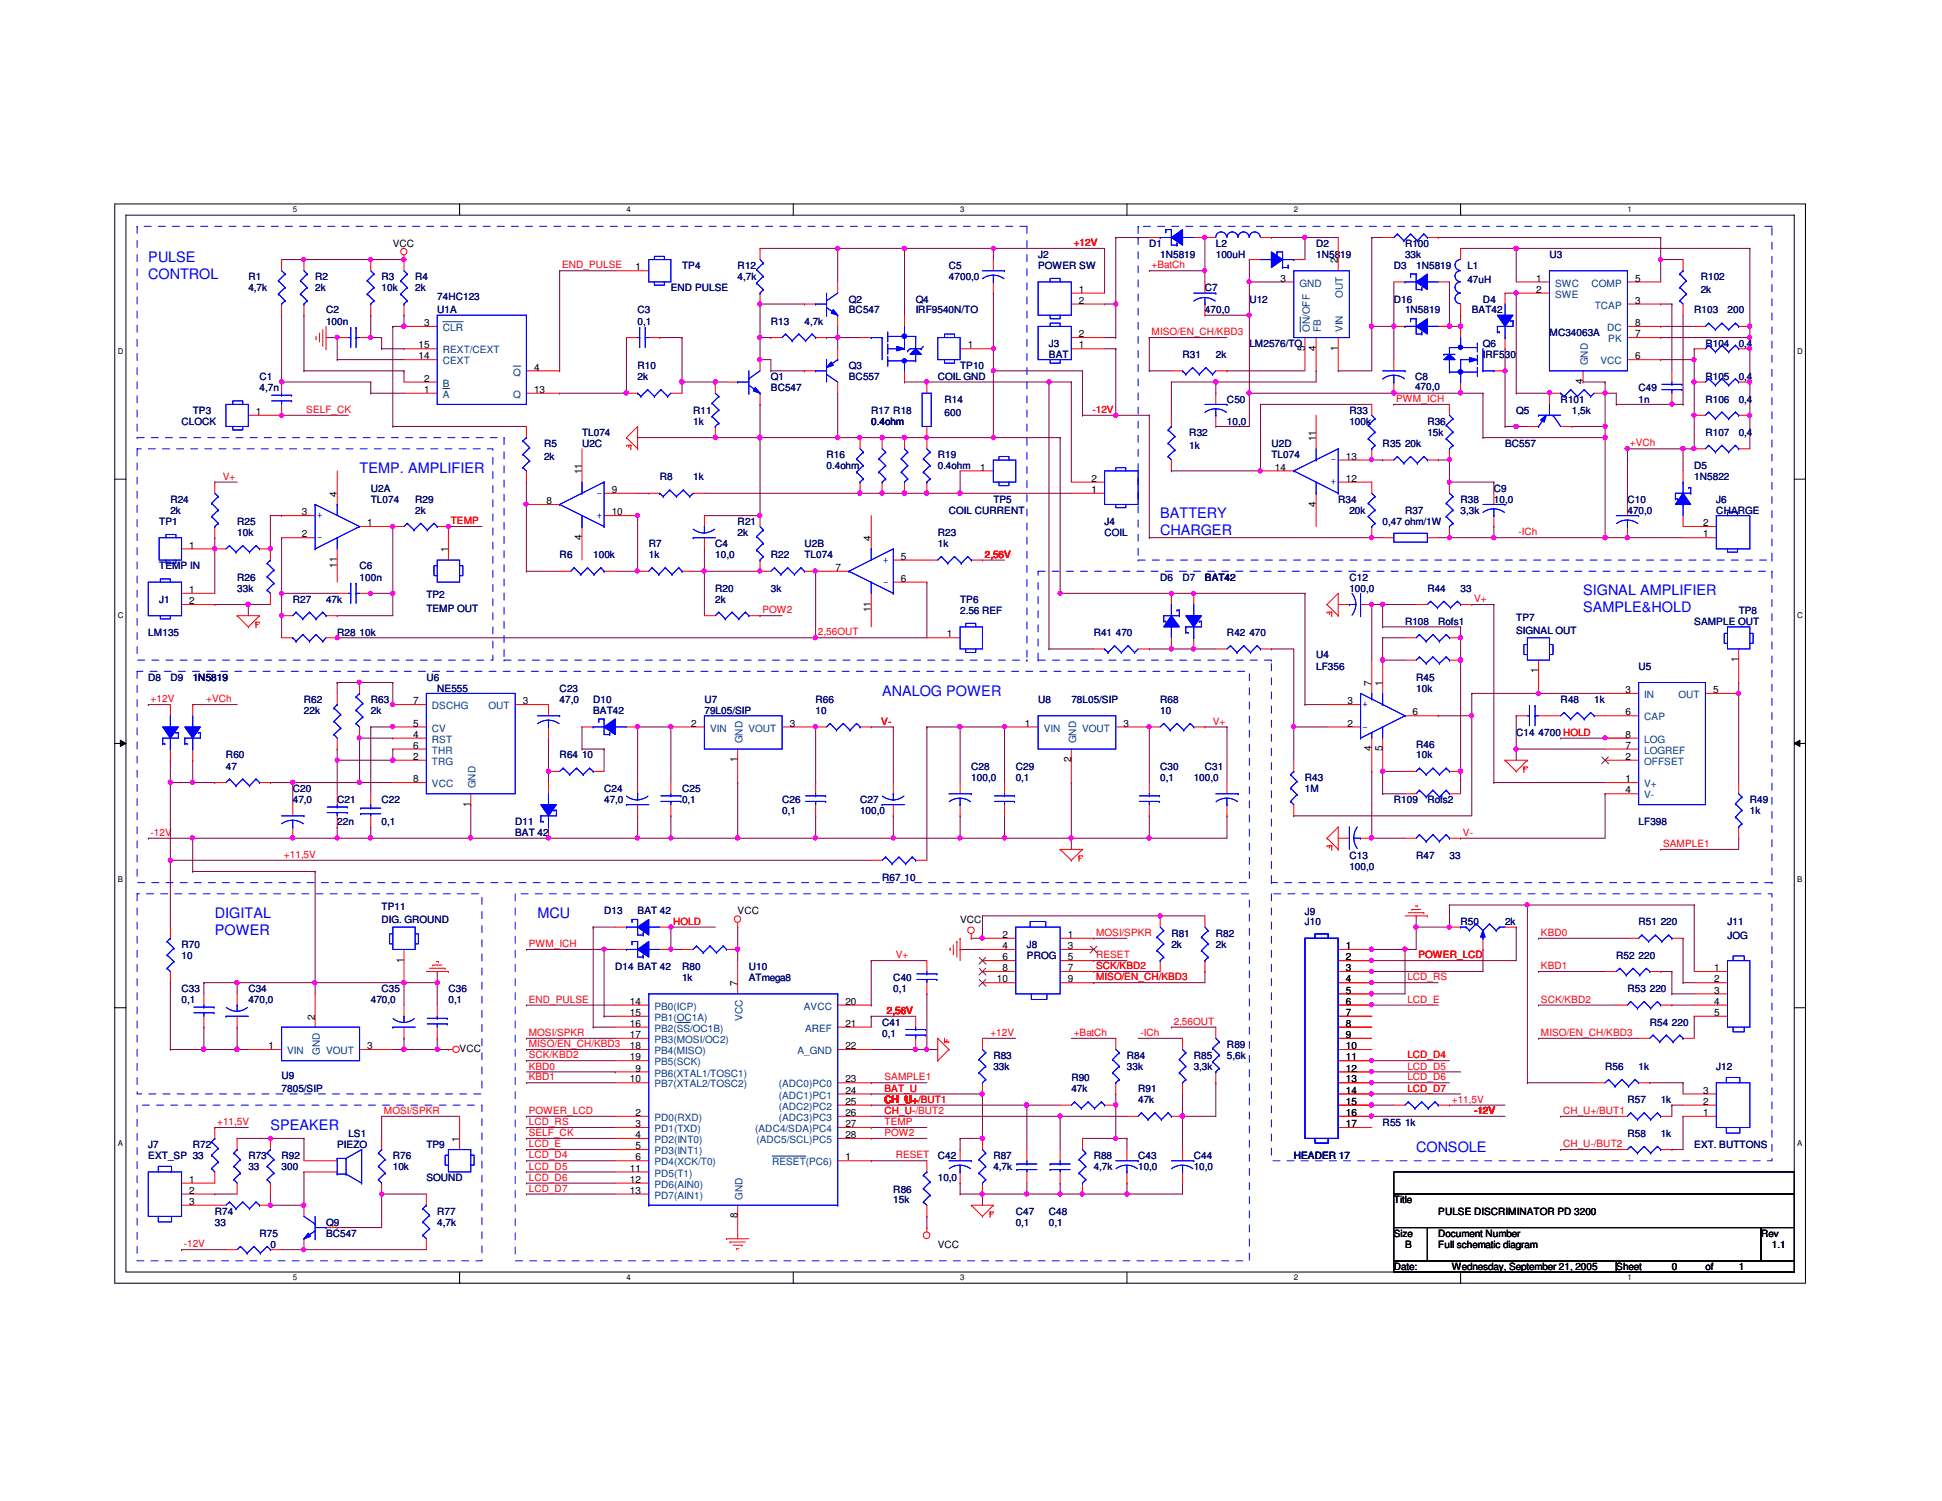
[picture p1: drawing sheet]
<svg xmlns="http://www.w3.org/2000/svg" width="279mm" height="216mm" viewBox="0 0 279 216" stroke-linecap="round" stroke-linejoin="round" font-family="sans-serif">
<defs><g id="words">
<g font-size="2.1" fill="#00f">
<text x="21.3" y="40.1">CONTROL</text>
<text x="21.3" y="37.6">PULSE</text>
<text x="51.7" y="68.1">TEMP. AMPLIFIER</text>
<text x="166.9" y="74.5">BATTERY</text>
<text x="166.9" y="76.9">CHARGER</text>
<text x="227.8" y="85.6">SIGNAL AMPLIFIER</text>
<text x="227.8" y="88.1">SAMPLE&amp;HOLD</text>
<text x="126.9" y="100.1">ANALOG POWER</text>
<text x="30.9" y="134.5">POWER</text>
<text x="30.9" y="132.1">DIGITAL</text>
<text x="77.3" y="132.1">MCU</text>
<text x="38.9" y="162.5">SPEAKER</text>
<text x="203.8" y="165.7">CONSOLE</text>
</g>
<g font-size="1.4">
<text x="56.5" y="35.5">VCC</text>
<text x="91.4" y="38.9">1</text>
<text x="184.2" y="40.5">3</text>
<text x="192.5" y="37.8" transform="rotate(-90 192.5 37.8)">2</text>
<text x="221" y="40.5">1</text>
<text x="235.2" y="40.5">5</text>
<text x="61" y="46.9">3</text>
<text x="155.2" y="42.1">1</text>
<text x="155.2" y="43.7">2</text>
<text x="221" y="42.1">2</text>
<text x="235.2" y="43.7">3</text>
<text x="235.2" y="46.9">8</text>
<text x="60.2" y="51.7">14</text>
<text x="60.2" y="50.1">15</text>
<text x="76.8" y="53.3">4</text>
<text x="139.2" y="50.1">1</text>
<text x="155.2" y="50.1">1</text>
<text x="155.2" y="48.5">2</text>
<text x="187.7" y="50.5" transform="rotate(-90 187.7 50.5)">5</text>
<text x="189.3" y="50.5" transform="rotate(-90 189.3 50.5)">4</text>
<text x="192.5" y="50.5" transform="rotate(-90 192.5 50.5)">1</text>
<text x="235.2" y="51.7">6</text>
<text x="235.2" y="48.5">7</text>
<text x="36.8" y="59.7">1</text>
<text x="61" y="56.5">1</text>
<text x="61" y="54.9">2</text>
<text x="76.8" y="56.5">13</text>
<text x="227.7" y="55.2" transform="rotate(-90 227.7 55.2)">4</text>
<text x="189.3" y="63.5" transform="rotate(-90 189.3 63.5)">11</text>
<text x="48.5" y="71.5" transform="rotate(-90 48.5 71.5)">4</text>
<text x="83.7" y="68.2" transform="rotate(-90 83.7 68.2)">11</text>
<text x="88" y="70.9">9</text>
<text x="141" y="67.7">1</text>
<text x="157" y="70.9">1</text>
<text x="157" y="69.3">2</text>
<text x="183.4" y="67.7">14</text>
<text x="193.6" y="69.3">12</text>
<text x="193.6" y="66.1">13</text>
<text x="43.4" y="74.1">3</text>
<text x="43.4" y="77.3">2</text>
<text x="52.8" y="75.7">1</text>
<text x="78.6" y="72.5">8</text>
<text x="83.7" y="77.6" transform="rotate(-90 83.7 77.6)">4</text>
<text x="88" y="74.1">10</text>
<text x="125.3" y="77.9" transform="rotate(-90 125.3 77.9)">4</text>
<text x="189.3" y="72.9" transform="rotate(-90 189.3 72.9)">4</text>
<text x="245" y="77.3">1</text>
<text x="245" y="75.7">2</text>
<text x="27.2" y="78.9">1</text>
<text x="48.5" y="81.7" transform="rotate(-90 48.5 81.7)">11</text>
<text x="64.5" y="79.5" transform="rotate(-90 64.5 79.5)">1</text>
<text x="120.2" y="82.1">7</text>
<text x="129.6" y="80.5">5</text>
<text x="129.6" y="83.7">6</text>
<text x="27.2" y="85.3">1</text>
<text x="27.2" y="86.9">2</text>
<text x="125.3" y="88.1" transform="rotate(-90 125.3 88.1)">11</text>
<text x="136.2" y="91.7">1</text>
<text x="250.1" y="95.2" transform="rotate(-90 250.1 95.2)">1</text>
<text x="59.4" y="101.3">7</text>
<text x="75.2" y="101.3">3</text>
<text x="193.8" y="101.3">3</text>
<text x="197.3" y="98.6" transform="rotate(-90 197.3 98.6)">7</text>
<text x="198.9" y="98.6" transform="rotate(-90 198.9 98.6)">1</text>
<text x="221.3" y="96.9" transform="rotate(-90 221.3 96.9)">1</text>
<text x="233.8" y="99.7">3</text>
<text x="246.5" y="99.7">5</text>
<text x="59.4" y="106.1">4</text>
<text x="59.4" y="104.5">5</text>
<text x="59.4" y="107.7">6</text>
<text x="99.4" y="104.5">2</text>
<text x="113.6" y="104.5">3</text>
<text x="147.4" y="104.5">1</text>
<text x="161.6" y="104.5">3</text>
<text x="193.8" y="104.5">2</text>
<text x="203.2" y="102.9">6</text>
<text x="233.8" y="102.9">6</text>
<text x="233.8" y="106.1">8</text>
<text x="233.8" y="107.7">7</text>
<text x="59.4" y="112.5">8</text>
<text x="59.4" y="109.3">2</text>
<text x="106.1" y="109.6" transform="rotate(-90 106.1 109.6)">1</text>
<text x="154.1" y="109.6" transform="rotate(-90 154.1 109.6)">2</text>
<text x="197.3" y="108.1" transform="rotate(-90 197.3 108.1)">4</text>
<text x="198.9" y="108.1" transform="rotate(-90 198.9 108.1)">5</text>
<text x="233.8" y="112.5">1</text>
<text x="233.8" y="109.3">2</text>
<text x="67.7" y="116.1" transform="rotate(-90 67.7 116.1)">1</text>
<text x="233.8" y="114.1">4</text>
<text x="106.1" y="131.5">VCC</text>
<text x="138.1" y="132.8">VCC</text>
<text x="144.2" y="134.9">2</text>
<text x="144.2" y="136.5">4</text>
<text x="153.6" y="134.9">1</text>
<text x="153.6" y="136.5">3</text>
<text x="193.6" y="136.5">1</text>
<text x="58.1" y="138.5" transform="rotate(-90 58.1 138.5)">1</text>
<text x="106.1" y="141.9" transform="rotate(-90 106.1 141.9)">7</text>
<text x="143.4" y="141.3">10</text>
<text x="144.2" y="138.1">6</text>
<text x="144.2" y="139.7">8</text>
<text x="153.6" y="138.1">5</text>
<text x="153.6" y="139.7">7</text>
<text x="153.6" y="141.3">9</text>
<text x="193.6" y="138.1">2</text>
<text x="193.6" y="139.7">3</text>
<text x="193.6" y="141.3">4</text>
<text x="193.6" y="142.9">5</text>
<text x="246.6" y="139.7">1</text>
<text x="246.6" y="141.3">2</text>
<text x="246.6" y="142.9">3</text>
<text x="45.3" y="146.6" transform="rotate(-90 45.3 146.6)">2</text>
<text x="90.6" y="144.5">14</text>
<text x="90.6" y="146.1">15</text>
<text x="90.6" y="147.7">16</text>
<text x="90.6" y="149.3">17</text>
<text x="121.6" y="144.5">20</text>
<text x="121.6" y="147.7">21</text>
<text x="193.6" y="144.5">6</text>
<text x="193.6" y="146.1">7</text>
<text x="193.6" y="147.7">8</text>
<text x="193.6" y="149.3">9</text>
<text x="246.6" y="144.5">4</text>
<text x="246.6" y="146.1">5</text>
<text x="38.6" y="150.9">1</text>
<text x="52.8" y="150.9">3</text>
<text x="66.1" y="151.3">VCC</text>
<text x="90.6" y="155.7">10</text>
<text x="90.6" y="150.9">18</text>
<text x="90.6" y="152.5">19</text>
<text x="91.4" y="154.1">9</text>
<text x="121.6" y="155.7">23</text>
<text x="121.6" y="150.9">22</text>
<text x="193.6" y="150.9">10</text>
<text x="193.6" y="152.5">11</text>
<text x="193.6" y="154.1">12</text>
<text x="193.6" y="155.7">13</text>
<text x="91.4" y="160.5">2</text>
<text x="121.6" y="157.3">24</text>
<text x="121.6" y="158.9">25</text>
<text x="121.6" y="160.5">26</text>
<text x="193.6" y="157.3">14</text>
<text x="193.6" y="158.9">15</text>
<text x="193.6" y="160.5">16</text>
<text x="245" y="160.5">1</text>
<text x="245" y="158.9">2</text>
<text x="245" y="157.3">3</text>
<text x="66.1" y="164.3" transform="rotate(-90 66.1 164.3)">1</text>
<text x="91.4" y="162.1">3</text>
<text x="91.4" y="163.7">4</text>
<text x="91.4" y="165.3">5</text>
<text x="91.4" y="166.9">6</text>
<text x="121.6" y="166.9">1</text>
<text x="121.6" y="162.1">27</text>
<text x="121.6" y="163.7">28</text>
<text x="193.6" y="162.1">17</text>
<text x="27.2" y="170.1">1</text>
<text x="27.2" y="171.7">2</text>
<text x="27.2" y="173.3">3</text>
<text x="90.6" y="168.5">11</text>
<text x="90.6" y="170.1">12</text>
<text x="90.6" y="171.7">13</text>
<text x="200.5" y="173.1">Title</text>
<text x="106.1" y="175.3" transform="rotate(-90 106.1 175.3)">8</text>
<text x="134.9" y="179.5">VCC</text>
<text x="200.5" y="177.9">Size</text>
<text x="202.1" y="179.5">B</text>
<text x="206.9" y="177.9">Document Number</text>
<text x="206.9" y="174.7">PULSE DISCRIMINATOR PD 3200</text>
<text x="206.9" y="179.5">Full schematic diagram</text>
<text x="253.4" y="177.9">Rev</text>
<text x="254.9" y="179.5">1.1</text>
<text x="200.5" y="182.7">Date:</text>
<text x="208.9" y="182.7">Wednesday, September 21, 2005</text>
<text x="232.5" y="182.7">Sheet</text>
<text x="240.5" y="182.7">0</text>
<text x="245.4" y="182.7">of</text>
<text x="250.1" y="182.7">1</text>
</g>
<g font-size="1.4" fill="#f00">
<text x="154.5" y="35.4">+12V</text>
<text x="80.9" y="38.6">END_PULSE</text>
<text x="165.7" y="38.6">+BatCh</text>
<text x="165.7" y="48.2">MISO/EN_CH/KBD3</text>
<text x="44.1" y="59.4">SELF_CK</text>
<text x="157.2" y="59.4">-12V</text>
<text x="200.9" y="57.8">PWM_ICH</text>
<text x="234.5" y="64.2">+VCh</text>
<text x="32" y="69">V+</text>
<text x="64.9" y="75.4">TEMP</text>
<text x="218.5" y="77">-ICh</text>
<text x="141.7" y="80.2">2,56V</text>
<text x="109.7" y="88.2">POW2</text>
<text x="212.1" y="86.6">V+</text>
<text x="117.7" y="91.4">2,56OUT</text>
<text x="21.7" y="101">+12V</text>
<text x="29.7" y="101">+VCh</text>
<text x="126.8" y="104.2">V-</text>
<text x="174.5" y="104.2">V+</text>
<text x="21.7" y="120.2">-12V</text>
<text x="40.9" y="123.4">+11,5V</text>
<text x="210.5" y="120.2">V-</text>
<text x="239.3" y="121.8">SAMPLE1</text>
<text x="76.1" y="136.2">PWM_ICH</text>
<text x="96.9" y="133">HOLD</text>
<text x="128.9" y="137.8">V+</text>
<text x="157.7" y="134.6">MOSI/SPKR</text>
<text x="157.7" y="137.8">RESET</text>
<text x="204.1" y="137.8">POWER_LCD</text>
<text x="221.7" y="134.6">KBD0</text>
<text x="157.7" y="141">MISO/EN_CH/KBD3</text>
<text x="157.7" y="139.4">SCK/KBD2</text>
<text x="202.5" y="141">LCD_RS</text>
<text x="221.7" y="139.4">KBD1</text>
<text x="76.1" y="149">MOSI/SPKR</text>
<text x="76.1" y="144.2">END_PULSE</text>
<text x="127.6" y="145.8">2,56V</text>
<text x="142.5" y="149">+12V</text>
<text x="154.5" y="149">+BatCh</text>
<text x="164.1" y="149">-ICh</text>
<text x="168.9" y="147.4">2,56OUT</text>
<text x="202.5" y="144.2">LCD_E</text>
<text x="221.7" y="144.2">SCK/KBD2</text>
<text x="221.7" y="149">MISO/EN_CH/KBD3</text>
<text x="76.1" y="150.6">MISO/EN_CH/KBD3</text>
<text x="76.1" y="152.2">SCK/KBD2</text>
<text x="76.1" y="155.4">KBD1</text>
<text x="76.1" y="153.8">KBD0</text>
<text x="127.3" y="155.4">SAMPLE1</text>
<text x="202.5" y="152.2">LCD_D4</text>
<text x="202.5" y="153.8">LCD_D5</text>
<text x="202.5" y="155.4">LCD_D6</text>
<text x="31.2" y="161.8">+11,5V</text>
<text x="55.2" y="160.2">MOSI/SPKR</text>
<text x="76.1" y="161.8">LCD_RS</text>
<text x="76.1" y="160.2">POWER_LCD</text>
<text x="127.3" y="161.8">TEMP</text>
<text x="127.3" y="157">BAT_U</text>
<text x="127.3" y="160.2">CH_U-/BUT2</text>
<text x="127.3" y="158.6">CH_U+/BUT1</text>
<text x="127.3" y="158.6">CH_U+</text>
<text x="202.5" y="157">LCD_D7</text>
<text x="208.9" y="158.6">+11,5V</text>
<text x="212.1" y="160.2">-12V</text>
<text x="224.9" y="160.2">CH_U+/BUT1</text>
<text x="76.1" y="165">LCD_E</text>
<text x="76.1" y="166.6">LCD_D4</text>
<text x="76.1" y="163.4">SELF_CK</text>
<text x="127.3" y="163.4">POW2</text>
<text x="128.9" y="166.6">RESET</text>
<text x="224.9" y="165">CH_U-/BUT2</text>
<text x="76.1" y="168.2">LCD_D5</text>
<text x="76.1" y="169.8">LCD_D6</text>
<text x="76.1" y="171.4">LCD_D7</text>
<text x="26.5" y="179.4">-12V</text>
</g>
<g font-size="1.4" fill="#00007f">
<text x="165.4" y="35.5">D1</text>
<text x="174.9" y="35.5">L2</text>
<text x="189.4" y="35.5">D2</text>
<text x="202.1" y="35.5">R100</text>
<text x="35.7" y="40.3">R1</text>
<text x="35.7" y="41.9">4,7k</text>
<text x="45.3" y="40.3">R2</text>
<text x="45.3" y="41.9">2k</text>
<text x="54.9" y="40.3">R3</text>
<text x="54.9" y="41.9">10k</text>
<text x="59.7" y="40.3">R4</text>
<text x="59.7" y="41.9">2k</text>
<text x="96.5" y="41.9">END PULSE</text>
<text x="98.1" y="38.7">TP4</text>
<text x="106.1" y="38.7">R12</text>
<text x="106.1" y="40.3">4,7k</text>
<text x="136.5" y="38.7">C5</text>
<text x="136.5" y="40.3">4700,0</text>
<text x="149.4" y="37.1">J2</text>
<text x="149.4" y="38.7">POWER SW</text>
<text x="166.9" y="37.1">1N5819</text>
<text x="173.4" y="41.9">C7</text>
<text x="174.9" y="37.1">100uH</text>
<text x="189.4" y="37.1">1N58</text>
<text x="192.8" y="37.1">19</text>
<text x="200.5" y="38.7">D3</text>
<text x="202.1" y="37.1">33k</text>
<text x="203.8" y="38.7">1N5819</text>
<text x="211.1" y="38.7">L1</text>
<text x="211.1" y="40.6">47uH</text>
<text x="222.9" y="37.1">U3</text>
<text x="244.7" y="40.3">R102</text>
<text x="46.9" y="45.1">C2</text>
<text x="46.9" y="46.7">100n</text>
<text x="62.9" y="45.1">U1A</text>
<text x="62.9" y="43.2">74HC123</text>
<text x="91.7" y="45.1">C3</text>
<text x="91.7" y="46.7">0,1</text>
<text x="110.9" y="46.7">R13</text>
<text x="115.7" y="46.7">4,7k</text>
<text x="122.1" y="43.5">Q2</text>
<text x="122.1" y="45.1">BC547</text>
<text x="131.7" y="43.5">Q4</text>
<text x="131.7" y="45.1">IRF9540N/TO</text>
<text x="173.4" y="45.1">470,0</text>
<text x="179.7" y="43.5">U12</text>
<text x="200.5" y="43.5">D16</text>
<text x="202.1" y="45.1">1N5819</text>
<text x="211.8" y="45.1">BAT42</text>
<text x="213.4" y="43.5">D4</text>
<text x="243.8" y="45.1">R103</text>
<text x="244.7" y="42.2">2k</text>
<text x="248.5" y="45.1">200</text>
<text x="91.7" y="53.1">R10</text>
<text x="122.1" y="53.1">Q3</text>
<text x="138.1" y="53.1">TP10</text>
<text x="150.9" y="49.9">J3</text>
<text x="150.9" y="51.5">BAT</text>
<text x="170.1" y="51.5">R31</text>
<text x="174.9" y="51.5">2k</text>
<text x="179.7" y="49.9">LM2576/TO</text>
<text x="213.4" y="49.9">Q6</text>
<text x="213.4" y="51.5">I</text>
<text x="213.7" y="51.5">RF530</text>
<text x="222.9" y="48.3">MC34063A</text>
<text x="245.4" y="49.9">R104</text>
<text x="250.1" y="49.9">0,4</text>
<text x="27.7" y="59.5">TP3</text>
<text x="37.3" y="54.7">C1</text>
<text x="37.3" y="56.3">4,7n</text>
<text x="91.7" y="54.7">2k</text>
<text x="99.7" y="59.5">R11</text>
<text x="110.9" y="54.7">Q1</text>
<text x="110.9" y="56.3">BC547</text>
<text x="122.1" y="54.7">BC557</text>
<text x="125.3" y="59.5">R17 R18</text>
<text x="134.9" y="54.7">COIL GND</text>
<text x="135.9" y="57.9">R14</text>
<text x="135.9" y="59.8">600</text>
<text x="176.5" y="57.9">C50</text>
<text x="194.1" y="59.5">R33</text>
<text x="203.6" y="54.7">C8</text>
<text x="203.6" y="56.1">470,0</text>
<text x="218.1" y="59.5">Q5</text>
<text x="224.5" y="57.9">R101</text>
<text x="226.1" y="59.5">1,5k</text>
<text x="235.8" y="56.3">C49</text>
<text x="235.8" y="57.9">1n</text>
<text x="245.4" y="54.7">R105</text>
<text x="245.4" y="57.9">R106</text>
<text x="250.1" y="54.7">0,4</text>
<text x="250.1" y="57.9">0,4</text>
<text x="26.1" y="61.1">CLOCK</text>
<text x="78.3" y="64.3">R5</text>
<text x="83.7" y="64.3">U2C</text>
<text x="83.7" y="62.7">TL074</text>
<text x="99.7" y="61.1">1k</text>
<text x="118.9" y="65.9">R16</text>
<text x="125.3" y="61.1">0.4ohm</text>
<text x="134.9" y="65.9">R19</text>
<text x="171.1" y="62.7">R32</text>
<text x="171.1" y="64.6">1k</text>
<text x="176.5" y="61.1">10,0</text>
<text x="182.9" y="64.3">U2D</text>
<text x="182.9" y="65.9">TL074</text>
<text x="194.1" y="61.1">100k</text>
<text x="198.9" y="64.3">R35</text>
<text x="202.1" y="64.3">20k</text>
<text x="205.4" y="61.1">R36</text>
<text x="205.4" y="62.7">15k</text>
<text x="216.5" y="64.3">BC557</text>
<text x="245.4" y="62.7">R107</text>
<text x="250.1" y="62.7">0,4</text>
<text x="53.3" y="70.7">U2A</text>
<text x="78.3" y="66.2">2k</text>
<text x="94.9" y="69.1">R8</text>
<text x="99.7" y="69.1">1k</text>
<text x="118.9" y="67.5">0.4ohm</text>
<text x="134.9" y="67.5">0.4ohm</text>
<text x="214.9" y="70.7">C9</text>
<text x="243.8" y="67.5">D5</text>
<text x="243.8" y="69.1">1N5822</text>
<text x="22.9" y="75.5">TP1</text>
<text x="24.5" y="72.3">R24</text>
<text x="24.5" y="73.9">2k</text>
<text x="34.1" y="75.5">R25</text>
<text x="34.1" y="77.1">10k</text>
<text x="53.3" y="72.3">TL074</text>
<text x="59.7" y="72.3">R29</text>
<text x="59.7" y="73.9">2k</text>
<text x="106.1" y="75.5">R21</text>
<text x="106.1" y="77.1">2k</text>
<text x="134.9" y="77.1">R23</text>
<text x="136.5" y="73.9">COIL CURRENT</text>
<text x="142.9" y="72.3">TP5</text>
<text x="158.9" y="75.5">J4</text>
<text x="158.9" y="77.1">COIL</text>
<text x="192.5" y="72.3">R34</text>
<text x="194.1" y="73.9">20k</text>
<text x="198.9" y="75.5">0,47 ohm/1W</text>
<text x="202.1" y="73.9">R37</text>
<text x="210.1" y="72.3">R38</text>
<text x="210.1" y="73.9">3,3k</text>
<text x="214.9" y="72.3">10,0</text>
<text x="234.1" y="72.3">C10</text>
<text x="234.1" y="73.9">470,0</text>
<text x="246.9" y="72.3">J6</text>
<text x="246.9" y="73.9">CHARGE</text>
<text x="22.9" y="81.9">TEMP IN</text>
<text x="34.1" y="83.5">R26</text>
<text x="51.7" y="81.9">C6</text>
<text x="51.7" y="83.5">100n</text>
<text x="80.5" y="80.3">R6</text>
<text x="85.3" y="80.3">100k</text>
<text x="93.3" y="78.7">R7</text>
<text x="93.3" y="80.3">1k</text>
<text x="102.9" y="78.7">C4</text>
<text x="102.9" y="80.3">10,0</text>
<text x="110.9" y="80.3">R22</text>
<text x="115.7" y="78.7">U2B</text>
<text x="115.7" y="80.3">TL074</text>
<text x="134.9" y="78.7">1k</text>
<text x="166.9" y="83.5">D6</text>
<text x="170.1" y="83.5">D7</text>
<text x="173.4" y="83.5">BAT42</text>
<text x="194.1" y="83.5">C12</text>
<text x="22.9" y="86.7">J1</text>
<text x="34.1" y="85.1">33k</text>
<text x="42.1" y="86.7">R27</text>
<text x="46.9" y="86.7">47k</text>
<text x="61.3" y="86.1">TP2</text>
<text x="61.3" y="88">TEMP OUT</text>
<text x="102.9" y="85.1">R20</text>
<text x="102.9" y="86.7">2k</text>
<text x="110.9" y="85.1">3k</text>
<text x="138.1" y="86.7">TP6</text>
<text x="138.1" y="88.3">2.56 REF</text>
<text x="194.1" y="85.1">100,0</text>
<text x="202.1" y="89.9">R108</text>
<text x="205.4" y="85.1">R44</text>
<text x="206.9" y="89.9">Rofs1</text>
<text x="210.1" y="85.1">33</text>
<text x="218.1" y="89.3">TP7</text>
<text x="243.8" y="89.9">SAMPLE OUT</text>
<text x="250.1" y="88.3">TP8</text>
<text x="21.3" y="91.5">LM135</text>
<text x="48.5" y="91.5">R28</text>
<text x="51.7" y="91.5">10k</text>
<text x="157.4" y="91.5">R41</text>
<text x="160.5" y="91.5">470</text>
<text x="176.5" y="91.5">R42</text>
<text x="179.7" y="91.5">470</text>
<text x="189.4" y="94.7">U4</text>
<text x="218.1" y="91.2">SIGNAL OUT</text>
<text x="21.3" y="97.9">D8</text>
<text x="24.5" y="97.9">D9</text>
<text x="27.7" y="97.9">1N5819</text>
<text x="43.7" y="101.1">R62</text>
<text x="53.3" y="101.1">R63</text>
<text x="61.3" y="97.9">U6</text>
<text x="62.9" y="99.5">NE555</text>
<text x="80.5" y="99.5">C23</text>
<text x="80.5" y="101.1">47,0</text>
<text x="85.3" y="101.1">D10</text>
<text x="101.3" y="101.1">U7</text>
<text x="117.3" y="101.1">R66</text>
<text x="149.4" y="101.1">U8</text>
<text x="154.1" y="101.1">78L05/SIP</text>
<text x="166.9" y="101.1">R68</text>
<text x="189.4" y="96.3">LF356</text>
<text x="203.8" y="97.9">R45</text>
<text x="203.8" y="99.5">10k</text>
<text x="224.5" y="101.1">R48</text>
<text x="229.4" y="101.1">1k</text>
<text x="235.8" y="96.3">U5</text>
<text x="43.7" y="102.7">22k</text>
<text x="53.3" y="102.7">2k</text>
<text x="85.3" y="102.7">BAT42</text>
<text x="101.3" y="102.7">79L05/SIP</text>
<text x="117.3" y="102.7">10</text>
<text x="166.9" y="102.7">10</text>
<text x="203.8" y="107.5">R46</text>
<text x="218.1" y="105.9">C14</text>
<text x="221.4" y="105.9">4700 HOLD</text>
<text x="32.5" y="109.1">R60</text>
<text x="32.5" y="110.7">47</text>
<text x="42.1" y="113.9">C20</text>
<text x="80.5" y="109.1">R64</text>
<text x="83.7" y="109.1">10</text>
<text x="86.9" y="113.9">C24</text>
<text x="98.1" y="113.9">C25</text>
<text x="139.7" y="110.7">C28</text>
<text x="139.7" y="112.3">100,0</text>
<text x="146.1" y="110.7">C29</text>
<text x="146.1" y="112.3">0,1</text>
<text x="166.9" y="110.7">C30</text>
<text x="166.9" y="112.3">0,1</text>
<text x="171.7" y="112.3">100,0</text>
<text x="173.4" y="110.7">C31</text>
<text x="187.7" y="112.3">R43</text>
<text x="187.7" y="113.9">1M</text>
<text x="203.8" y="109.1">10k</text>
<text x="42.1" y="115.5">47,0</text>
<text x="48.5" y="115.5">C21</text>
<text x="48.5" y="118.7">22n</text>
<text x="54.9" y="115.5">C22</text>
<text x="54.9" y="118.7">0,1</text>
<text x="74.1" y="118.7">D11</text>
<text x="86.9" y="115.5">47,0</text>
<text x="98.1" y="115.5">0,1</text>
<text x="112.5" y="115.5">C26</text>
<text x="112.5" y="117.1">0,1</text>
<text x="123.7" y="115.5">C27</text>
<text x="123.7" y="117.1">100,0</text>
<text x="200.5" y="115.5">R109</text>
<text x="205.4" y="115.5">Rofs2</text>
<text x="235.8" y="118.7">LF398</text>
<text x="251.8" y="115.5">R49</text>
<text x="251.8" y="117.1">1k</text>
<text x="74.1" y="120.3">BAT 42</text>
<text x="194.1" y="123.5">C13</text>
<text x="194.1" y="125.1">100,0</text>
<text x="203.8" y="123.5">R47</text>
<text x="208.5" y="123.5">33</text>
<text x="54.9" y="130.9">TP11</text>
<text x="86.9" y="131.5">D13</text>
<text x="91.7" y="131.5">BAT 42</text>
<text x="126.9" y="126.7">R67</text>
<text x="130.1" y="126.7">10</text>
<text x="187.7" y="131.7">J9</text>
<text x="26.1" y="136.3">R70</text>
<text x="26.1" y="137.9">10</text>
<text x="54.9" y="132.8">DIG. GROUND</text>
<text x="147.7" y="136.3">J8</text>
<text x="147.7" y="137.9">PROG</text>
<text x="168.5" y="134.7">R81</text>
<text x="168.5" y="136.3">2k</text>
<text x="174.9" y="134.7">R82</text>
<text x="174.9" y="136.3">2k</text>
<text x="187.7" y="133.1">J10</text>
<text x="210.1" y="133.1">R50</text>
<text x="216.5" y="133.1">2k</text>
<text x="232.5" y="137.9">R52</text>
<text x="235.8" y="137.9">220</text>
<text x="235.8" y="133.1">R51</text>
<text x="238.9" y="133.1">220</text>
<text x="248.5" y="133.1">J11</text>
<text x="248.5" y="135">JOG</text>
<text x="26.1" y="142.7">C33</text>
<text x="35.7" y="142.7">C34</text>
<text x="54.9" y="142.7">C35</text>
<text x="64.5" y="142.7">C36</text>
<text x="88.5" y="139.5">D14 BAT 42</text>
<text x="98.1" y="139.5">R80</text>
<text x="98.1" y="141.1">1k</text>
<text x="107.7" y="139.5">U10</text>
<text x="107.7" y="141.1">ATmega8</text>
<text x="128.5" y="141.1">C40</text>
<text x="128.5" y="142.7">0,1</text>
<text x="234.1" y="142.7">R53</text>
<text x="237.4" y="142.7">220</text>
<text x="26.1" y="144.3">0,1</text>
<text x="35.7" y="144.3">470,0</text>
<text x="53.3" y="144.3">470,0</text>
<text x="64.5" y="144.3">0,1</text>
<text x="126.9" y="147.5">C41</text>
<text x="126.9" y="149.1">0,1</text>
<text x="237.4" y="147.5">R54</text>
<text x="240.5" y="147.5">220</text>
<text x="40.5" y="155.2">U9</text>
<text x="142.9" y="152.3">R83</text>
<text x="142.9" y="153.9">33k</text>
<text x="154.1" y="155.5">R90</text>
<text x="162.1" y="152.3">R84</text>
<text x="162.1" y="153.9">33k</text>
<text x="171.7" y="152.3">R85</text>
<text x="171.7" y="153.9">3,3k</text>
<text x="176.5" y="150.7">R89</text>
<text x="176.5" y="152.3">5,6k</text>
<text x="230.9" y="153.9">R56</text>
<text x="235.8" y="153.9">1k</text>
<text x="246.9" y="153.9">J12</text>
<text x="40.5" y="157.1">7805/SIP</text>
<text x="154.1" y="157.1">47k</text>
<text x="163.7" y="157.1">R91</text>
<text x="163.7" y="158.7">47k</text>
<text x="198.9" y="161.9">R55</text>
<text x="202.1" y="161.9">1k</text>
<text x="234.1" y="158.7">R57</text>
<text x="238.9" y="158.7">1k</text>
<text x="21.3" y="165.1">J7</text>
<text x="21.3" y="166.7">EXT_SP 33</text>
<text x="21.3" y="166.7">EXT_SP</text>
<text x="27.7" y="165.1">R72</text>
<text x="35.7" y="166.7">R73</text>
<text x="40.5" y="166.7">R92</text>
<text x="48.5" y="165.1">PIEZO</text>
<text x="50.1" y="163.5">LS1</text>
<text x="56.5" y="166.7">R76</text>
<text x="61.3" y="165.1">TP9</text>
<text x="134.9" y="166.7">C42</text>
<text x="142.9" y="166.7">R87</text>
<text x="157.4" y="166.7">R88</text>
<text x="163.7" y="166.7">C43</text>
<text x="171.7" y="166.7">C44</text>
<text x="186.1" y="166.7">HEADER 17</text>
<text x="234.1" y="163.5">R58</text>
<text x="238.9" y="163.5">1k</text>
<text x="243.8" y="165.1">EXT. BUTTONS</text>
<text x="35.7" y="168.3">33</text>
<text x="40.5" y="168.3">300</text>
<text x="56.5" y="168.3">10k</text>
<text x="61.3" y="169.9">SOUND</text>
<text x="128.5" y="171.5">R86</text>
<text x="128.5" y="173.1">15k</text>
<text x="134.9" y="169.9">10,0</text>
<text x="142.9" y="168.3">4,7k</text>
<text x="157.4" y="168.3">4,7k</text>
<text x="163.7" y="168.3">10,0</text>
<text x="171.7" y="168.3">10,0</text>
<text x="30.9" y="174.7">R74</text>
<text x="30.9" y="176.3">33</text>
<text x="37.3" y="177.9">R75</text>
<text x="38.9" y="179.5">0</text>
<text x="46.9" y="176.3">Q9</text>
<text x="46.9" y="177.9">BC547</text>
<text x="62.9" y="174.7">R77</text>
<text x="62.9" y="176.3">4,7k</text>
<text x="146.1" y="174.7">C47</text>
<text x="146.1" y="176.3">0,1</text>
<text x="150.9" y="174.7">C48</text>
<text x="150.9" y="176.3">0,1</text>
</g>
<g font-size="1.4" fill="#003f7f">
<text x="186.9" y="41.2">GND</text>
<text x="223.7" y="41.2">SWC</text>
<text x="229" y="41.2">COMP</text>
<text x="63.7" y="47.6">CLR</text>
<text x="188.4" y="47.8" transform="rotate(-90 188.4 47.8)">ON/OFF</text>
<text x="190" y="47.8" transform="rotate(-90 190 47.8)">FB</text>
<text x="193.2" y="47.8" transform="rotate(-90 193.2 47.8)">VIN</text>
<text x="193.2" y="42.8" transform="rotate(-90 193.2 42.8)">OUT</text>
<text x="223.7" y="42.8">SWE</text>
<text x="229.4" y="44.4">TCAP</text>
<text x="231.2" y="47.6">DC</text>
<text x="63.7" y="52.4">CEXT</text>
<text x="63.7" y="50.8">REXT/CEXT</text>
<text x="228.4" y="52.5" transform="rotate(-90 228.4 52.5)">GND</text>
<text x="230.3" y="52.4">VCC</text>
<text x="231.4" y="49.2">PK</text>
<text x="63.7" y="57.2">A</text>
<text x="63.7" y="55.6">B</text>
<text x="73.8" y="57.2">Q</text>
<text x="73.8" y="54">Q</text>
<text x="236.6" y="100.4">IN</text>
<text x="241.5" y="100.4">OUT</text>
<text x="62.1" y="106.8">RST</text>
<text x="62.1" y="105.2">CV</text>
<text x="62.1" y="102">DSCHG</text>
<text x="70.3" y="102">OUT</text>
<text x="102.2" y="105.2">VIN</text>
<text x="106.8" y="106.9" transform="rotate(-90 106.8 106.9)">GND</text>
<text x="107.7" y="105.2">VOUT</text>
<text x="150.2" y="105.2">VIN</text>
<text x="154.8" y="106.9" transform="rotate(-90 154.8 106.9)">GND</text>
<text x="155.7" y="105.2">VOUT</text>
<text x="236.6" y="103.6">CAP</text>
<text x="236.6" y="106.8">LOG</text>
<text x="62.1" y="113.2">VCC</text>
<text x="62.1" y="110">TRG</text>
<text x="62.1" y="108.4">THR</text>
<text x="68.4" y="113.4" transform="rotate(-90 68.4 113.4)">GND</text>
<text x="236.6" y="113.2">V+</text>
<text x="236.6" y="110">OFFSET</text>
<text x="236.6" y="108.4">LOGREF</text>
<text x="236.6" y="114.9">V-</text>
<text x="94.1" y="145.2">PB0(ICP)</text>
<text x="94.1" y="146.9">PB1(OC1A)</text>
<text x="94.1" y="148.4">PB2(SS/OC1B)</text>
<text x="106.8" y="146.9" transform="rotate(-90 106.8 146.9)">VCC</text>
<text x="115.7" y="145.2">AVCC</text>
<text x="115.8" y="148.4">AREF</text>
<text x="41.3" y="151.6">VIN</text>
<text x="46" y="151.8" transform="rotate(-90 46 151.8)">GND</text>
<text x="46.9" y="151.6">VOUT</text>
<text x="94.1" y="154.9">PB6(XTAL1/TOSC1)</text>
<text x="94.1" y="150">PB3(MOSI/OC2)</text>
<text x="94.1" y="151.6">PB4(MISO)</text>
<text x="94.1" y="153.2">PB5(SCK)</text>
<text x="114.7" y="151.6">A_GND</text>
<text x="94.1" y="156.4">PB7(XTAL2/TOSC2)</text>
<text x="94.1" y="161.2">PD0(RXD)</text>
<text x="112.1" y="156.4">(ADC0)PC0</text>
<text x="112.1" y="158">(ADC1)PC1</text>
<text x="112.1" y="159.6">(ADC2)PC2</text>
<text x="112.1" y="161.2">(ADC3)PC3</text>
<text x="94.1" y="162.9">PD1(TXD)</text>
<text x="94.1" y="164.4">PD2(INT0)</text>
<text x="94.1" y="166">PD3(INT1)</text>
<text x="94.1" y="167.6">PD4(XCK/T0)</text>
<text x="108.7" y="162.9">(ADC4/SDA)PC4</text>
<text x="108.8" y="164.4">(ADC5/SCL)PC5</text>
<text x="111.1" y="167.6">RESET(PC6)</text>
<text x="94.1" y="169.2">PD5(T1)</text>
<text x="94.1" y="170.9">PD6(AIN0)</text>
<text x="94.1" y="172.4">PD7(AIN1)</text>
<text x="106.8" y="172.6" transform="rotate(-90 106.8 172.6)">GND</text>
</g>
<g font-size="1.4" fill="#00f">
<text x="192.2" y="65.8" transform="rotate(180 192.2 65.8)">-</text>
<text x="86.6" y="70.6" transform="rotate(180 86.6 70.6)">-</text>
<text x="192.2" y="69" transform="rotate(180 192.2 69)">+</text>
<text x="45.6" y="77.7">-</text>
<text x="45.6" y="74.5">+</text>
<text x="86.6" y="73.8" transform="rotate(180 86.6 73.8)">+</text>
<text x="127.1" y="80.9">+</text>
<text x="127.1" y="84.2">-</text>
<text x="196" y="101.7">+</text>
<text x="196" y="104.9">-</text>
</g>
<g font-size="1.1">
<text x="42.1" y="30.5">5</text>
<text x="90.1" y="30.5">4</text>
<text x="138.1" y="30.5">3</text>
<text x="186.1" y="30.5">2</text>
<text x="234.1" y="30.5">1</text>
<text x="16.9" y="50.9">D</text>
<text x="258.6" y="50.9">D</text>
<text x="16.9" y="88.9">C</text>
<text x="258.6" y="88.9">C</text>
<text x="16.9" y="126.9">B</text>
<text x="258.6" y="126.9">B</text>
<text x="16.9" y="164.9">A</text>
<text x="258.6" y="164.9">A</text>
<text x="42.1" y="184.1">5</text>
<text x="90.1" y="184.1">4</text>
<text x="138.1" y="184.1">3</text>
<text x="186.1" y="184.1">2</text>
<text x="234.1" y="184.1">1</text>
</g>
</g></defs>
<path d="M16.5 29.3h243.3v155.3h-243.3zM18.1 30.9h240v152.1h-240z" fill="none" stroke="#000" stroke-width=".14"/>
<g fill="#fff">
<path d="M42.1 29.5h.6v1.2h-.6z"/>
<path d="M42.1 183.1h.6v1.2h-.6z"/>
</g>
<path d="M66.1 29.3v1.6M66.1 183v1.6" fill="none" stroke="#000" stroke-width=".14"/>
<g fill="#fff">
<path d="M90.1 29.5h.6v1.2h-.6z"/>
<path d="M90.1 183.1h.6v1.2h-.6z"/>
</g>
<path d="M114.1 29.3v1.6M114.1 183v1.6" fill="none" stroke="#000" stroke-width=".14"/>
<g fill="#fff">
<path d="M138.1 29.5h.6v1.2h-.6z"/>
<path d="M138.1 183.1h.6v1.2h-.6z"/>
</g>
<path d="M162.1 29.3v1.6M162.1 183v1.6" fill="none" stroke="#000" stroke-width=".14"/>
<g fill="#fff">
<path d="M186.1 29.5h.6v1.2h-.6z"/>
<path d="M186.1 183.1h.6v1.2h-.6z"/>
</g>
<path d="M210.1 29.3v1.6M210.1 183v1.6" fill="none" stroke="#000" stroke-width=".14"/>
<g fill="#fff">
<path d="M234.1 29.5h.6v1.2h-.6z"/>
<path d="M234.1 183.1h.6v1.2h-.6z"/>
<path d="M16.9 49.9h.8v1.2h-.8z"/>
<path d="M258.6 49.9h.7v1.2h-.7z"/>
<path d="M16.9 87.9h.8v1.2h-.8z"/>
<path d="M258.6 87.9h.7v1.2h-.7z"/>
</g>
<path d="M16.5 68.9h1.6M258.1 68.9h1.7" fill="none" stroke="#000" stroke-width=".14"/>
<g fill="#fff">
<path d="M16.9 125.9h.8v1.2h-.8z"/>
<path d="M258.6 125.9h.7v1.2h-.7z"/>
</g>
<path d="M16.5 106.9h1.6M17.3 106.5l.8 .4-.8 .5zM258.1 106.9l.9-.4v.9zM258.1 106.9h1.7" fill="none" stroke="#000" stroke-width=".14"/>
<path d="M17.3 106.5l.8 .4-.8 .5zM258.1 106.9l.9-.4v.9z" fill="#000"/>
<g fill="#fff">
<path d="M16.9 163.9h.8v1.2h-.8z"/>
<path d="M258.6 163.9h.7v1.2h-.7z"/>
</g>
<path d="M16.5 144.9h1.6M258.1 144.9h1.7" fill="none" stroke="#000" stroke-width=".14"/>
<path d="M117.3 120.6h.1M117.3 120.6h11.2" fill="none" stroke="#7f003f" stroke-width=".14"/>
<circle cx="128.5" cy="120.5" r=".3" fill="#f0f"/>
<circle cx="128.5" cy="120.5" r=".3" fill="none" stroke="#f0f" stroke-width=".14"/>
<circle cx="117.3" cy="120.5" r=".3" fill="#f0f"/>
<circle cx="117.3" cy="120.5" r=".3" fill="none" stroke="#f0f" stroke-width=".14"/>
<path d="M211.8 103h.1M211.8 103v14.3M34.1 141.4h.1M34.1 141.4h11.2M133.3 151h.1M133.3 151h1.6M133.3 175h.1M133.3 175v1.6" fill="none" stroke="#7f003f" stroke-width=".14"/>
<circle cx="211.7" cy="102.9" r=".31" fill="#f0f"/>
<circle cx="211.7" cy="102.9" r=".31" fill="none" stroke="#f0f" stroke-width=".14"/>
<path d="M197.4 152.6h.1M197.4 152.6h11.1" fill="none" stroke="#7f003f" stroke-width=".14"/>
<circle cx="197.3" cy="152.5" r=".3" fill="#f0f"/>
<circle cx="197.3" cy="152.5" r=".3" fill="none" stroke="#f0f" stroke-width=".14"/>
<path d="M125.3 138.2v6.4M203.8 133.3h.1M203.8 133.3v3.3M125.3 146.2h.1M125.3 144.6h.1M125.3 146.2h6.4M30.9 171.7h.1M30.9 171.7h3.2M125.3 162.2h.1M125.3 162.2h8" fill="none" stroke="#7f003f" stroke-width=".14"/>
<circle cx="203.7" cy="133.3" r=".3" fill="#f0f"/>
<circle cx="203.7" cy="133.3" r=".3" fill="none" stroke="#f0f" stroke-width=".14"/>
<path d="M197.4 157.4h.1M197.4 157.4h12.7" fill="none" stroke="#7f003f" stroke-width=".14"/>
<circle cx="197.3" cy="157.3" r=".3" fill="#f0f"/>
<circle cx="197.3" cy="157.3" r=".3" fill="none" stroke="#f0f" stroke-width=".14"/>
<path d="M197.4 138.2h.1M197.4 138.2h20.7" fill="none" stroke="#7f003f" stroke-width=".14"/>
<circle cx="197.3" cy="138.1" r=".3" fill="#f0f"/>
<circle cx="197.3" cy="138.1" r=".3" fill="none" stroke="#f0f" stroke-width=".14"/>
<path d="M197.4 141.4h.1M197.4 141.4h9.5" fill="none" stroke="#7f003f" stroke-width=".14"/>
<circle cx="197.3" cy="141.3" r=".3" fill="#f0f"/>
<circle cx="197.3" cy="141.3" r=".3" fill="none" stroke="#f0f" stroke-width=".14"/>
<path d="M138.1 120.6h.1M138.1 120.6h6.4" fill="none" stroke="#7f003f" stroke-width=".14"/>
<circle cx="144.5" cy="120.5" r=".3" fill="#f0f"/>
<circle cx="144.5" cy="120.5" r=".3" fill="none" stroke="#f0f" stroke-width=".14"/>
<path d="M197.4 144.6h.1M197.4 144.6h9.5" fill="none" stroke="#7f003f" stroke-width=".14"/>
<circle cx="197.3" cy="144.5" r=".3" fill="#f0f"/>
<circle cx="197.3" cy="144.5" r=".3" fill="none" stroke="#f0f" stroke-width=".14"/>
<path d="M53.3 104.6h.1M53.3 104.6h3.2M125.3 167h.1M125.3 167h8" fill="none" stroke="#7f003f" stroke-width=".14"/>
<circle cx="56.5" cy="104.5" r=".3" fill="#f0f"/>
<circle cx="56.5" cy="104.5" r=".3" fill="none" stroke="#f0f" stroke-width=".14"/>
<path d="M197.4 154.2h.1M197.4 154.2h12.7" fill="none" stroke="#7f003f" stroke-width=".14"/>
<circle cx="197.3" cy="154.1" r=".3" fill="#f0f"/>
<circle cx="197.3" cy="154.1" r=".3" fill="none" stroke="#f0f" stroke-width=".14"/>
<path d="M197.4 155.7h.1M197.4 155.7h11.1" fill="none" stroke="#7f003f" stroke-width=".14"/>
<circle cx="197.3" cy="155.7" r=".3" fill="#f0f"/>
<circle cx="197.3" cy="155.7" r=".3" fill="none" stroke="#f0f" stroke-width=".14"/>
<g fill="none" stroke="#7f003f" stroke-width=".14">
<path d="M117.3 117.3h.1M117.3 117.3v3.3M186.1 117.3h.1M186.1 117.3h25.7M218.1 103h.1M218.1 103v4.7M230.9 106.2h.1M230.9 106.2h3.2M75.7 151h.1M75.7 149.4h.1M75.7 152.6h.1M75.7 144.6h.1"/>
<path d="M75.7 151h12.8M75.7 149.4h12.8M75.7 152.6h12.8M75.7 144.6h12.8M125.3 155.7h.1M125.3 155.7h8M75.7 168.6h.1M75.7 168.6h12.8M125.3 163.7h.1M125.3 163.7h8"/>
</g>
<circle cx="230.9" cy="106.1" r=".3" fill="#f0f"/>
<circle cx="230.9" cy="106.1" r=".3" fill="none" stroke="#f0f" stroke-width=".14"/>
<path d="M165.4 117.3h.1M165.4 117.3v3.3M96.5 136.6h.1M96.5 136.6h1.6" fill="none" stroke="#7f003f" stroke-width=".14"/>
<circle cx="96.5" cy="136.5" r=".3" fill="#f0f"/>
<circle cx="96.5" cy="136.5" r=".3" fill="none" stroke="#f0f" stroke-width=".14"/>
<path d="M102.9 62.9h.1M102.9 62.9h6.4" fill="none" stroke="#7f003f" stroke-width=".14"/>
<circle cx="109.3" cy="62.9" r=".31" fill="#f0f"/>
<circle cx="109.3" cy="62.9" r=".31" fill="none" stroke="#f0f" stroke-width=".14"/>
<circle cx="102.9" cy="62.9" r=".31" fill="#f0f"/>
<circle cx="102.9" cy="62.9" r=".31" fill="none" stroke="#f0f" stroke-width=".14"/>
<path d="M218.1 107.7h.1M218.1 107.7h12.8" fill="none" stroke="#7f003f" stroke-width=".14"/>
<circle cx="218.1" cy="107.7" r=".31" fill="#f0f"/>
<circle cx="218.1" cy="107.7" r=".31" fill="none" stroke="#f0f" stroke-width=".14"/>
<path d="M109.3 58.2h.1M109.3 58.2v4.7M96.5 133.3h.1M96.5 133.3v3.3M96.5 133.3h6.4" fill="none" stroke="#7f003f" stroke-width=".14"/>
<circle cx="96.5" cy="133.3" r=".3" fill="#f0f"/>
<circle cx="96.5" cy="133.3" r=".3" fill="none" stroke="#f0f" stroke-width=".14"/>
<path d="M125.3 104.6h.1M125.3 104.6h3.2M86.9 136.6h.1M86.9 136.6h1.6M86.9 136.6v9.6M197.4 159h.1M197.4 159h3.1" fill="none" stroke="#7f003f" stroke-width=".14"/>
<circle cx="197.3" cy="158.9" r=".31" fill="#f0f"/>
<circle cx="197.3" cy="158.9" r=".31" fill="none" stroke="#f0f" stroke-width=".14"/>
<path d="M197.4 160.6h.1M197.4 160.6h19.1" fill="none" stroke="#7f003f" stroke-width=".14"/>
<circle cx="197.3" cy="160.5" r=".3" fill="#f0f"/>
<circle cx="197.3" cy="160.5" r=".3" fill="none" stroke="#f0f" stroke-width=".14"/>
<path d="M106.1 112.6h.1M106.1 112.6v8M106.1 120.6h.1M106.1 120.6h11.2M203.8 131.7h.1M203.8 131.7v1.6" fill="none" stroke="#7f003f" stroke-width=".14"/>
<circle cx="106.1" cy="120.5" r=".31" fill="#f0f"/>
<circle cx="106.1" cy="120.5" r=".31" fill="none" stroke="#f0f" stroke-width=".14"/>
<path d="M197.4 139.7h.1M213.4 136.6h.1M213.4 136.6v3.1h-16M86.9 146.2h.1M86.9 146.2h1.6" fill="none" stroke="#7f003f" stroke-width=".14"/>
<circle cx="197.3" cy="139.7" r=".3" fill="#f0f"/>
<circle cx="197.3" cy="139.7" r=".3" fill="none" stroke="#f0f" stroke-width=".14"/>
<path d="M120.5 48.6h.1M120.5 48.6v1.6" fill="none" stroke="#7f003f" stroke-width=".14"/>
<circle cx="120.5" cy="48.5" r=".3" fill="#f0f"/>
<circle cx="120.5" cy="48.5" r=".3" fill="none" stroke="#f0f" stroke-width=".14"/>
<path d="M218.1 107.7h.1M218.1 107.7v1.6M154.1 120.6h.1M154.1 120.6v1.6M29.3 141.4h.1M29.3 141.4v1.6M34.1 141.4h.1M34.1 141.4v1.6M85.3 147.7h.1M85.3 147.7h3.2" fill="none" stroke="#7f003f" stroke-width=".14"/>
<circle cx="34.1" cy="141.3" r=".31" fill="#f0f"/>
<circle cx="34.1" cy="141.3" r=".31" fill="none" stroke="#f0f" stroke-width=".14"/>
<path d="M53.3 120.6h.1M53.3 120.6h14.4M85.3 133.3h.1M85.3 133.3v14.4M85.3 133.3h3.2M218.1 133.3h.1M218.1 133.3v4.9" fill="none" stroke="#7f003f" stroke-width=".14"/>
<circle cx="53.3" cy="120.5" r=".3" fill="#f0f"/>
<circle cx="53.3" cy="120.5" r=".3" fill="none" stroke="#f0f" stroke-width=".14"/>
<path d="M67.7 115.7h.1M67.7 115.7v4.9M34.1 147.7h.1M34.1 147.7v3.3" fill="none" stroke="#7f003f" stroke-width=".14"/>
<circle cx="34.1" cy="150.9" r=".32" fill="#f0f"/>
<circle cx="34.1" cy="150.9" r=".32" fill="none" stroke="#f0f" stroke-width=".14"/>
<g fill="none" stroke="#7f003f" stroke-width=".14">
<path d="M109.3 35.7h.1M109.3 35.7h11.2M40.5 45.3h.1M40.5 45.3v9.6M109.3 43.7h.1M109.3 43.7v4.9M155.7 59.7h.1M155.7 59.7h4.8M133.3 83.7h.1M133.3 83.7v8M91.7 117.3h.1M91.7 117.3v3.3h-12.8"/>
<path d="M128.5 104.6h.1M128.5 104.6v8M78.9 120.6h.1M29.3 147.7h.1M29.3 147.7v3.3"/>
</g>
<circle cx="40.5" cy="54.9" r=".31" fill="#f0f"/>
<circle cx="40.5" cy="54.9" r=".31" fill="none" stroke="#f0f" stroke-width=".14"/>
<path d="M109.3 51.7h.1M109.3 51.7h1.6" fill="none" stroke="#7f003f" stroke-width=".14"/>
<circle cx="109.3" cy="51.7" r=".3" fill="#f0f"/>
<circle cx="109.3" cy="51.7" r=".3" fill="none" stroke="#f0f" stroke-width=".14"/>
<path d="M43.7 37.3h.1M43.7 37.3h9.6" fill="none" stroke="#7f003f" stroke-width=".14"/>
<circle cx="53.3" cy="37.3" r=".3" fill="#f0f"/>
<circle cx="53.3" cy="37.3" r=".3" fill="none" stroke="#f0f" stroke-width=".14"/>
<circle cx="43.7" cy="37.3" r=".3" fill="#f0f"/>
<circle cx="43.7" cy="37.3" r=".3" fill="none" stroke="#f0f" stroke-width=".14"/>
<path d="M48.5 48.6h.1M48.5 48.6v3.1" fill="none" stroke="#7f003f" stroke-width=".14"/>
<circle cx="48.5" cy="48.5" r=".3" fill="#f0f"/>
<circle cx="48.5" cy="48.5" r=".3" fill="none" stroke="#f0f" stroke-width=".14"/>
<g fill="none" stroke="#7f003f" stroke-width=".14">
<path d="M40.5 37.3h.1M40.5 37.3h3.2M120.5 35.7h.1M120.5 35.7v4.9M130.1 35.7h.1M130.1 35.7v9.6M48.5 51.7h.1M48.5 51.7h9.6M56.5 46.9h.1M56.5 46.9v14.4M56.5 46.9h1.6M150.9 54.9h.1"/>
<path d="M150.9 54.9h3.2M24.5 141.4h.1M24.5 141.4v9.6"/>
</g>
<circle cx="58.1" cy="46.9" r=".32" fill="#f0f"/>
<circle cx="58.1" cy="46.9" r=".32" fill="none" stroke="#f0f" stroke-width=".14"/>
<path d="M53.3 37.3h.1M53.3 37.3h4.8" fill="none" stroke="#7f003f" stroke-width=".14"/>
<circle cx="58.1" cy="37.3" r=".31" fill="#f0f"/>
<circle cx="58.1" cy="37.3" r=".31" fill="none" stroke="#f0f" stroke-width=".14"/>
<path d="M58.1 45.3h.1M58.1 45.3v1.6M123.7 71h.1M123.7 71h3.2" fill="none" stroke="#7f003f" stroke-width=".14"/>
<circle cx="123.7" cy="70.9" r=".31" fill="#f0f"/>
<circle cx="123.7" cy="70.9" r=".31" fill="none" stroke="#f0f" stroke-width=".14"/>
<path d="M126.9 71h.1M126.9 71h3.2" fill="none" stroke="#7f003f" stroke-width=".14"/>
<circle cx="126.9" cy="70.9" r=".31" fill="#f0f"/>
<circle cx="126.9" cy="70.9" r=".31" fill="none" stroke="#f0f" stroke-width=".14"/>
<path d="M154.1 54.9h.1M154.1 54.9v14.4M123.7 62.9h.1M123.7 62.9h3.2" fill="none" stroke="#7f003f" stroke-width=".14"/>
<circle cx="123.7" cy="62.9" r=".31" fill="#f0f"/>
<circle cx="123.7" cy="62.9" r=".31" fill="none" stroke="#f0f" stroke-width=".14"/>
<path d="M126.9 62.9h.1M126.9 62.9h3.2" fill="none" stroke="#7f003f" stroke-width=".14"/>
<circle cx="126.9" cy="62.9" r=".31" fill="#f0f"/>
<circle cx="126.9" cy="62.9" r=".31" fill="none" stroke="#f0f" stroke-width=".14"/>
<path d="M128.5 117.3h.1M128.5 117.3v3.3M214.9 112.6h.1M214.9 112.6h16M58.1 141.4h.1M58.1 141.4v3.2M54.9 171.7h.1M54.9 171.7v4.9" fill="none" stroke="#7f003f" stroke-width=".14"/>
<circle cx="58.1" cy="141.3" r=".31" fill="#f0f"/>
<circle cx="58.1" cy="141.3" r=".31" fill="none" stroke="#f0f" stroke-width=".14"/>
<path d="M160.5 50.2h.1M160.5 50.2v9.5M45.3 141.4h.1M45.3 141.4v1.6" fill="none" stroke="#7f003f" stroke-width=".14"/>
<circle cx="45.3" cy="141.3" r=".3" fill="#f0f"/>
<circle cx="45.3" cy="141.3" r=".3" fill="none" stroke="#f0f" stroke-width=".14"/>
<path d="M202.1 136.6h.1M202.1 136.6h1.7M238.9 122.2h.1M238.9 122.2h11.2M62.9 149.4h.1M62.9 149.4v1.6M125.3 146.2h.1M125.3 146.2v1.5M75.7 162.2h.1M75.7 160.6h.1M75.7 162.2h12.8M75.7 160.6h12.8" fill="none" stroke="#7f003f" stroke-width=".14"/>
<circle cx="202.1" cy="136.5" r=".31" fill="#f0f"/>
<circle cx="202.1" cy="136.5" r=".31" fill="none" stroke="#f0f" stroke-width=".14"/>
<path d="M80.5 38.9v14.4M80.5 53.3h.1M173.4 104.6h.1M173.4 104.6h3.1M176.5 104.6h.1M176.5 117.3h.1M176.5 104.6v8M176.5 117.3v3.3h-11.1M125.3 138.2h.1M125.3 138.2h8M165.4 120.6h.1" fill="none" stroke="#7f003f" stroke-width=".14"/>
<circle cx="165.3" cy="120.5" r=".3" fill="#f0f"/>
<circle cx="165.3" cy="120.5" r=".3" fill="none" stroke="#f0f" stroke-width=".14"/>
<path d="M125.3 157.4h.1M125.3 157.4h16.1" fill="none" stroke="#7f003f" stroke-width=".14"/>
<circle cx="141.3" cy="157.3" r=".3" fill="#f0f"/>
<circle cx="141.3" cy="157.3" r=".3" fill="none" stroke="#f0f" stroke-width=".14"/>
<path d="M118.9 48.6h.1M118.9 48.6h1.6M130.1 54.9h.1M130.1 54.9h3.2M142.9 42.2h.1M142.9 42.2v8M40.5 85.3h.1M40.5 85.3v3.3" fill="none" stroke="#7f003f" stroke-width=".14"/>
<circle cx="120.5" cy="48.5" r=".3" fill="#f0f"/>
<circle cx="120.5" cy="48.5" r=".3" fill="none" stroke="#f0f" stroke-width=".14"/>
<g fill="none" stroke="#7f003f" stroke-width=".14">
<path d="M120.5 48.6h.1M120.5 46.9v1.7M120.5 48.6h3.2M214.9 87h.1M214.9 87v25.6M224.5 106.2h.1M224.5 106.2h6.4M208.5 130.2h.1M208.5 130.2v3.1M210.1 120.6h.1M210.1 120.6h20.8M56.5 151h6.4"/>
<path d="M58.1 151h.1M62.9 151h.1"/>
</g>
<circle cx="208.5" cy="133.3" r=".3" fill="#f0f"/>
<circle cx="208.5" cy="133.3" r=".3" fill="none" stroke="#f0f" stroke-width=".14"/>
<path d="M106.1 133.3h.1M106.1 133.3v3.3M219.8 130.2h.1M219.8 130.2h24M243.8 130.2h.1M243.8 130.2v9.5" fill="none" stroke="#7f003f" stroke-width=".14"/>
<circle cx="106.1" cy="136.5" r=".31" fill="#f0f"/>
<circle cx="106.1" cy="136.5" r=".31" fill="none" stroke="#f0f" stroke-width=".14"/>
<g fill="none" stroke="#7f003f" stroke-width=".14">
<path d="M120.5 62.9h.1M120.5 62.9h3.2M198.9 87h.1M198.9 87h4.9M211.8 87h.1M211.8 87h3.1M106.1 136.6h.1M106.1 136.6v1.6M240.5 139.7h.1M240.5 139.7v3.3M242.1 135h.1M242.1 135v6.4"/>
<path d="M208.5 159h.1M208.5 159h8M240.5 143h.1M240.5 143h3.3M242.1 141.4h.1M242.1 141.4h1.7M75.7 170.2h.1M75.7 165.4h.1M75.7 167h.1M75.7 171.7h.1M75.7 170.2h12.8M75.7 165.4h12.8"/>
<path d="M75.7 167h12.8M75.7 171.7h12.8"/>
</g>
<circle cx="198.9" cy="86.9" r=".31" fill="#f0f"/>
<circle cx="198.9" cy="86.9" r=".31" fill="none" stroke="#f0f" stroke-width=".14"/>
<path d="M168.5 93.3h.1M168.5 93.3h3.2" fill="none" stroke="#7f003f" stroke-width=".14"/>
<circle cx="168.5" cy="93.3" r=".3" fill="#f0f"/>
<circle cx="168.5" cy="93.3" r=".3" fill="none" stroke="#f0f" stroke-width=".14"/>
<path d="M221.4 99.7h.1M221.4 99.7h9.5" fill="none" stroke="#7f003f" stroke-width=".14"/>
<circle cx="221.3" cy="99.7" r=".3" fill="#f0f"/>
<circle cx="221.3" cy="99.7" r=".3" fill="none" stroke="#f0f" stroke-width=".14"/>
<path d="M109.3 43.7h6.4M115.7 43.7h.1" fill="none" stroke="#7f003f" stroke-width=".14"/>
<circle cx="109.3" cy="43.7" r=".3" fill="#f0f"/>
<circle cx="109.3" cy="43.7" r=".3" fill="none" stroke="#f0f" stroke-width=".14"/>
<path d="M21.3 101.3h.1M21.3 101.3h3.2M27.7 101.3h.1M27.7 101.3h6.4M141.4 149.4h.1M141.4 149.4h4.7M154.1 149.4h6.4M160.5 149.4h.1M138.1 165.4h.1M138.1 163.7h.1M138.1 163.7v1.7M138.1 163.7h3.3" fill="none" stroke="#7f003f" stroke-width=".14"/>
<circle cx="141.3" cy="163.7" r=".3" fill="#f0f"/>
<circle cx="141.3" cy="163.7" r=".3" fill="none" stroke="#f0f" stroke-width=".14"/>
<path d="M155.7 171.7h.1M162.1 163.7h.1M162.1 170.2h.1M162.1 163.7v1.7M162.1 170.2v1.5h-6.4" fill="none" stroke="#7f003f" stroke-width=".14"/>
<circle cx="155.7" cy="171.7" r=".3" fill="#f0f"/>
<circle cx="155.7" cy="171.7" r=".3" fill="none" stroke="#f0f" stroke-width=".14"/>
<path d="M152.5 171.7h.1M152.5 171.7h3.2" fill="none" stroke="#7f003f" stroke-width=".14"/>
<circle cx="152.5" cy="171.7" r=".3" fill="#f0f"/>
<circle cx="152.5" cy="171.7" r=".3" fill="none" stroke="#f0f" stroke-width=".14"/>
<path d="M138.1 170.2h.1M138.1 171.7h.1M138.1 170.2v1.5M138.1 171.7h3.3" fill="none" stroke="#7f003f" stroke-width=".14"/>
<circle cx="141.3" cy="171.7" r=".3" fill="#f0f"/>
<circle cx="141.3" cy="171.7" r=".3" fill="none" stroke="#f0f" stroke-width=".14"/>
<path d="M186.1 104.6h.1M186.1 104.6v4.7M141.4 171.7h.1M141.4 171.7v1.7" fill="none" stroke="#7f003f" stroke-width=".14"/>
<circle cx="186.1" cy="104.5" r=".31" fill="#f0f"/>
<circle cx="186.1" cy="104.5" r=".31" fill="none" stroke="#f0f" stroke-width=".14"/>
<path d="M58.1 149.4h.1M58.1 149.4v1.6" fill="none" stroke="#7f003f" stroke-width=".14"/>
<circle cx="58.1" cy="150.9" r=".32" fill="#f0f"/>
<circle cx="58.1" cy="150.9" r=".32" fill="none" stroke="#f0f" stroke-width=".14"/>
<path d="M62.9 151h.1M62.9 151h1.6" fill="none" stroke="#7f003f" stroke-width=".14"/>
<circle cx="62.9" cy="150.9" r=".31" fill="#f0f"/>
<circle cx="62.9" cy="150.9" r=".31" fill="none" stroke="#f0f" stroke-width=".14"/>
<path d="M91.7 120.6h.1M91.7 120.6h4.8" fill="none" stroke="#7f003f" stroke-width=".14"/>
<circle cx="96.5" cy="120.5" r=".3" fill="#f0f"/>
<circle cx="96.5" cy="120.5" r=".3" fill="none" stroke="#f0f" stroke-width=".14"/>
<circle cx="91.7" cy="120.5" r=".3" fill="#f0f"/>
<circle cx="91.7" cy="120.5" r=".3" fill="none" stroke="#f0f" stroke-width=".14"/>
<path d="M96.5 104.6h.1M96.5 104.6v8" fill="none" stroke="#7f003f" stroke-width=".14"/>
<circle cx="96.5" cy="104.5" r=".3" fill="#f0f"/>
<circle cx="96.5" cy="104.5" r=".3" fill="none" stroke="#f0f" stroke-width=".14"/>
<path d="M96.5 117.3h.1M96.5 117.3v3.3M117.3 112.6h.1M117.3 104.6v8M133.3 104.6h.1M133.3 104.6v19.1M24.5 123.7h.1M24.5 123.7v9.6" fill="none" stroke="#7f003f" stroke-width=".14"/>
<circle cx="117.3" cy="104.5" r=".3" fill="#f0f"/>
<circle cx="117.3" cy="104.5" r=".3" fill="none" stroke="#f0f" stroke-width=".14"/>
<path d="M133.3 104.6h.1M133.3 104.6h4.8M138.1 104.6h.1M138.1 117.3h.1M138.1 104.6v8M138.1 117.3v3.3" fill="none" stroke="#7f003f" stroke-width=".14"/>
<circle cx="138.1" cy="120.5" r=".31" fill="#f0f"/>
<circle cx="138.1" cy="120.5" r=".31" fill="none" stroke="#f0f" stroke-width=".14"/>
<path d="M144.5 117.3h.1M144.5 117.3v3.3M154.1 112.6h.1M154.1 112.6v8M67.7 120.6h11.2M78.9 120.6h.1M128.5 120.6h.1M128.5 120.6h9.6" fill="none" stroke="#7f003f" stroke-width=".14"/>
<circle cx="67.7" cy="120.5" r=".3" fill="#f0f"/>
<circle cx="67.7" cy="120.5" r=".3" fill="none" stroke="#f0f" stroke-width=".14"/>
<circle cx="78.9" cy="120.5" r=".3" fill="#f0f"/>
<circle cx="78.9" cy="120.5" r=".3" fill="none" stroke="#f0f" stroke-width=".14"/>
<path d="M78.9 106.2h.1M78.9 106.2v4.8" fill="none" stroke="#7f003f" stroke-width=".14"/>
<circle cx="78.9" cy="110.9" r=".31" fill="#f0f"/>
<circle cx="78.9" cy="110.9" r=".31" fill="none" stroke="#f0f" stroke-width=".14"/>
<path d="M91.7 62.9h.1M91.7 62.9h11.2M109.3 88.6h.1M109.3 88.6h3.2M83.7 104.6h.1M83.7 104.6v3.1M91.7 104.6h.1M91.7 104.6h4.8M42.1 120.6h.1M42.1 120.6h6.4M45.3 125.3h.1M45.3 125.3v16.1" fill="none" stroke="#7f003f" stroke-width=".14"/>
<circle cx="42.1" cy="120.5" r=".31" fill="#f0f"/>
<circle cx="42.1" cy="120.5" r=".31" fill="none" stroke="#f0f" stroke-width=".14"/>
<path d="M42.1 112.6h.1M42.1 112.6v3.1M48.5 107.7h.1M48.5 107.7v1.6M53.3 104.6h.1M53.3 104.6v9.6" fill="none" stroke="#7f003f" stroke-width=".14"/>
<circle cx="48.5" cy="109.3" r=".3" fill="#f0f"/>
<circle cx="48.5" cy="109.3" r=".3" fill="none" stroke="#f0f" stroke-width=".14"/>
<path d="M51.7 98.2h4.8M56.5 98.2h.1M48.5 119h.1M48.5 119v1.6M51.7 106.2h4.8M53.3 119h.1M53.3 119v1.6M56.5 106.2h.1" fill="none" stroke="#7f003f" stroke-width=".14"/>
<circle cx="51.7" cy="98.1" r=".3" fill="#f0f"/>
<circle cx="51.7" cy="98.1" r=".3" fill="none" stroke="#f0f" stroke-width=".14"/>
<path d="M56.5 98.2v3.1M56.5 101.3h.1" fill="none" stroke="#7f003f" stroke-width=".14"/>
<circle cx="56.5" cy="101.3" r=".3" fill="#f0f"/>
<circle cx="56.5" cy="101.3" r=".3" fill="none" stroke="#f0f" stroke-width=".14"/>
<path d="M48.5 109.3h.1M48.5 109.3h8" fill="none" stroke="#7f003f" stroke-width=".14"/>
<circle cx="56.5" cy="109.3" r=".3" fill="#f0f"/>
<circle cx="56.5" cy="109.3" r=".3" fill="none" stroke="#f0f" stroke-width=".14"/>
<path d="M48.5 109.3h.1M48.5 109.3v4.9M56.5 107.7h.1M56.5 107.7v1.6" fill="none" stroke="#7f003f" stroke-width=".14"/>
<circle cx="56.5" cy="109.3" r=".3" fill="#f0f"/>
<circle cx="56.5" cy="109.3" r=".3" fill="none" stroke="#f0f" stroke-width=".14"/>
<path d="M48.5 98.2h.1M48.5 98.2v1.5M48.5 98.2h3.2M48.5 120.6h.1M48.5 120.6h4.8" fill="none" stroke="#7f003f" stroke-width=".14"/>
<circle cx="48.5" cy="120.5" r=".3" fill="#f0f"/>
<circle cx="48.5" cy="120.5" r=".3" fill="none" stroke="#f0f" stroke-width=".14"/>
<path d="M158.9 35.7h.1M158.9 35.7v6.5M158.9 43.7h.1M158.9 43.7h1.6" fill="none" stroke="#7f003f" stroke-width=".14"/>
<circle cx="160.5" cy="43.7" r=".3" fill="#f0f"/>
<circle cx="160.5" cy="43.7" r=".3" fill="none" stroke="#f0f" stroke-width=".14"/>
<path d="M170.1 160.6h.1M170.1 160.6h4.8" fill="none" stroke="#7f003f" stroke-width=".14"/>
<circle cx="170.1" cy="160.5" r=".31" fill="#f0f"/>
<circle cx="170.1" cy="160.5" r=".31" fill="none" stroke="#f0f" stroke-width=".14"/>
<path d="M162.1 171.7h.1M170.1 170.2h.1M170.1 170.2v1.5h-8" fill="none" stroke="#7f003f" stroke-width=".14"/>
<circle cx="162.1" cy="171.7" r=".31" fill="#f0f"/>
<circle cx="162.1" cy="171.7" r=".31" fill="none" stroke="#f0f" stroke-width=".14"/>
<path d="M163.7 149.4h6.4M170.1 149.4h.1M125.3 160.6h27.2M152.5 160.6h.1" fill="none" stroke="#7f003f" stroke-width=".14"/>
<circle cx="152.5" cy="160.5" r=".3" fill="#f0f"/>
<circle cx="152.5" cy="160.5" r=".3" fill="none" stroke="#f0f" stroke-width=".14"/>
<path d="M78.9 111h.1M78.9 111v1.6M91.7 104.6h.1M91.7 104.6v8M75.7 155.7h.1M75.7 155.7h12.8" fill="none" stroke="#7f003f" stroke-width=".14"/>
<circle cx="91.7" cy="104.5" r=".3" fill="#f0f"/>
<circle cx="91.7" cy="104.5" r=".3" fill="none" stroke="#f0f" stroke-width=".14"/>
<path d="M101.3 74.2h.1M101.3 74.2h8M83.7 107.7h.1M83.7 107.7h3.2M86.9 107.7h.1M86.9 107.7v3.3M96.5 120.6h.1M96.5 120.6h9.6" fill="none" stroke="#7f003f" stroke-width=".14"/>
<circle cx="109.3" cy="74.1" r=".3" fill="#f0f"/>
<circle cx="109.3" cy="74.1" r=".3" fill="none" stroke="#f0f" stroke-width=".14"/>
<path d="M125.3 151h6.4M131.7 151h.1" fill="none" stroke="#7f003f" stroke-width=".14"/>
<circle cx="131.7" cy="150.9" r=".31" fill="#f0f"/>
<circle cx="131.7" cy="150.9" r=".31" fill="none" stroke="#f0f" stroke-width=".14"/>
<path d="M133.3 143h.1M133.3 143v8" fill="none" stroke="#7f003f" stroke-width=".14"/>
<circle cx="133.3" cy="150.9" r=".31" fill="#f0f"/>
<circle cx="133.3" cy="150.9" r=".31" fill="none" stroke="#f0f" stroke-width=".14"/>
<path d="M90.1 48.6h.1M90.1 48.6v8" fill="none" stroke="#7f003f" stroke-width=".14"/>
<circle cx="90.1" cy="56.5" r=".31" fill="#f0f"/>
<circle cx="90.1" cy="56.5" r=".31" fill="none" stroke="#f0f" stroke-width=".14"/>
<path d="M94.9 48.6h.1M94.9 48.6h3.2M98.1 54.9h.1M98.1 54.9v1.7" fill="none" stroke="#7f003f" stroke-width=".14"/>
<circle cx="98.1" cy="54.9" r=".32" fill="#f0f"/>
<circle cx="98.1" cy="54.9" r=".32" fill="none" stroke="#f0f" stroke-width=".14"/>
<path d="M133.3 54.9h.1M133.3 54.9h17.6M141.4 80.6h.1M141.4 80.6h3.1" fill="none" stroke="#7f003f" stroke-width=".14"/>
<circle cx="133.3" cy="54.9" r=".31" fill="#f0f"/>
<circle cx="133.3" cy="54.9" r=".31" fill="none" stroke="#f0f" stroke-width=".14"/>
<path d="M165.4 104.6h.1M165.4 104.6v8M27.7 125.3h.1M27.7 125.3h17.6M75.7 154.2h12.8M88.5 154.2h.1" fill="none" stroke="#7f003f" stroke-width=".14"/>
<circle cx="165.3" cy="104.5" r=".3" fill="#f0f"/>
<circle cx="165.3" cy="104.5" r=".3" fill="none" stroke="#f0f" stroke-width=".14"/>
<path d="M24.5 112.6h.1M24.5 112.6h3.2" fill="none" stroke="#7f003f" stroke-width=".14"/>
<circle cx="24.5" cy="112.5" r=".3" fill="#f0f"/>
<circle cx="24.5" cy="112.5" r=".3" fill="none" stroke="#f0f" stroke-width=".14"/>
<path d="M27.7 120.6h.1M27.7 120.6h14.4M154.1 120.6h.1M154.1 120.6h11.3" fill="none" stroke="#7f003f" stroke-width=".14"/>
<circle cx="154.1" cy="120.5" r=".31" fill="#f0f"/>
<circle cx="154.1" cy="120.5" r=".31" fill="none" stroke="#f0f" stroke-width=".14"/>
<g fill="none" stroke="#7f003f" stroke-width=".14">
<path d="M221.4 135h.1M221.4 139.7h.1M221.4 135h12.7M221.4 139.7h9.5M238.9 139.7h.1M238.9 139.7h1.6M197.4 143h.1M197.4 143h4.7M221.4 144.6h.1M221.4 149.4h.1M221.4 144.6h11.1M221.4 149.4h14.4"/>
<path d="M240.5 144.6h.1M240.5 144.6h3.3M243.8 146.2h.1M243.8 146.2v3.2M75.7 163.7h.1M75.7 163.7h12.8"/>
</g>
<circle cx="197.3" cy="142.9" r=".31" fill="#f0f"/>
<circle cx="197.3" cy="142.9" r=".31" fill="none" stroke="#f0f" stroke-width=".14"/>
<path d="M197.4 136.6h.1M197.4 136.6h4.7M202.1 136.6h.1M202.1 136.6v6.4" fill="none" stroke="#7f003f" stroke-width=".14"/>
<circle cx="197.3" cy="136.5" r=".3" fill="#f0f"/>
<circle cx="197.3" cy="136.5" r=".3" fill="none" stroke="#f0f" stroke-width=".14"/>
<path d="M40.5 77.3h.1M40.5 77.3v8M64.5 75.7h.1M64.5 75.7h4.8" fill="none" stroke="#7f003f" stroke-width=".14"/>
<circle cx="64.5" cy="75.7" r=".3" fill="#f0f"/>
<circle cx="64.5" cy="75.7" r=".3" fill="none" stroke="#f0f" stroke-width=".14"/>
<path d="M30.9 69.3h.1M30.9 69.3h3.2M56.5 75.7h.1M56.5 75.7v9.6M48.5 88.6h.1M48.5 88.6h8" fill="none" stroke="#7f003f" stroke-width=".14"/>
<circle cx="56.5" cy="85.3" r=".3" fill="#f0f"/>
<circle cx="56.5" cy="85.3" r=".3" fill="none" stroke="#f0f" stroke-width=".14"/>
<circle cx="56.5" cy="75.7" r=".3" fill="#f0f"/>
<circle cx="56.5" cy="75.7" r=".3" fill="none" stroke="#f0f" stroke-width=".14"/>
<path d="M101.3 82.2h.1M101.3 82.2h8" fill="none" stroke="#7f003f" stroke-width=".14"/>
<circle cx="109.3" cy="82.1" r=".3" fill="#f0f"/>
<circle cx="109.3" cy="82.1" r=".3" fill="none" stroke="#f0f" stroke-width=".14"/>
<circle cx="101.3" cy="82.1" r=".3" fill="#f0f"/>
<circle cx="101.3" cy="82.1" r=".3" fill="none" stroke="#f0f" stroke-width=".14"/>
<path d="M40.5 85.3h.1M40.5 85.3h8" fill="none" stroke="#7f003f" stroke-width=".14"/>
<circle cx="40.5" cy="85.3" r=".3" fill="#f0f"/>
<circle cx="40.5" cy="85.3" r=".3" fill="none" stroke="#f0f" stroke-width=".14"/>
<path d="M43.7 179.7h.1M43.7 179.7h17.6" fill="none" stroke="#7f003f" stroke-width=".14"/>
<circle cx="43.7" cy="179.7" r=".3" fill="#f0f"/>
<circle cx="43.7" cy="179.7" r=".3" fill="none" stroke="#f0f" stroke-width=".14"/>
<path d="M120.5 35.7h.1M120.5 35.7h9.6M26.1 179.7h.1M26.1 179.7h6.4M40.5 179.7h3.2M43.7 179.7h.1" fill="none" stroke="#7f003f" stroke-width=".14"/>
<circle cx="120.5" cy="35.7" r=".3" fill="#f0f"/>
<circle cx="120.5" cy="35.7" r=".3" fill="none" stroke="#f0f" stroke-width=".14"/>
<path d="M130.1 35.7h.1M130.1 35.7h12.8M142.9 35.7h.1M142.9 35.7v1.6" fill="none" stroke="#7f003f" stroke-width=".14"/>
<circle cx="142.9" cy="35.7" r=".3" fill="#f0f"/>
<circle cx="142.9" cy="35.7" r=".3" fill="none" stroke="#f0f" stroke-width=".14"/>
<circle cx="130.1" cy="35.7" r=".31" fill="#f0f"/>
<circle cx="130.1" cy="35.7" r=".31" fill="none" stroke="#f0f" stroke-width=".14"/>
<path d="M142.9 35.7h.1M142.9 35.7h16M160.5 43.7h.1M160.5 43.7v4.9M171.7 85.3h.1M171.7 85.3h16M182.9 93.3h.1M182.9 93.3h3.2" fill="none" stroke="#7f003f" stroke-width=".14"/>
<circle cx="171.7" cy="85.3" r=".3" fill="#f0f"/>
<circle cx="171.7" cy="85.3" r=".3" fill="none" stroke="#f0f" stroke-width=".14"/>
<path d="M187.7 85.3h.1M187.7 85.3v16M187.7 101.3h.1M187.7 101.3h3.2M203.8 133.3h.1M203.8 133.3h4.7" fill="none" stroke="#7f003f" stroke-width=".14"/>
<circle cx="203.7" cy="133.3" r=".3" fill="#f0f"/>
<circle cx="203.7" cy="133.3" r=".3" fill="none" stroke="#f0f" stroke-width=".14"/>
<g fill="none" stroke="#7f003f" stroke-width=".14">
<path d="M155.7 53.3h.1M155.7 53.3v6.4M138.1 136.6h.1M138.1 136.6h3.3M141.4 131.7h.1M141.4 131.7h25.5M157.4 135h.1M157.4 138.2h.1M157.4 139.7h.1M157.4 135h4.7M157.4 138.2h4.7M157.4 139.7h9.5"/>
<path d="M157.4 141.4h.1M157.4 141.4h16"/>
</g>
<circle cx="166.9" cy="131.7" r=".3" fill="#f0f"/>
<circle cx="166.9" cy="131.7" r=".3" fill="none" stroke="#f0f" stroke-width=".14"/>
<path d="M141.4 131.7h.1M141.4 131.7v3.3" fill="none" stroke="#7f003f" stroke-width=".14"/>
<circle cx="141.3" cy="134.9" r=".31" fill="#f0f"/>
<circle cx="141.3" cy="134.9" r=".31" fill="none" stroke="#f0f" stroke-width=".14"/>
<path d="M197.4 87h.1M197.4 87v8M139.7 135h.1M139.7 135h1.7M166.9 131.7h.1M166.9 131.7h6.5M173.4 139.7h.1M173.4 139.7v1.7" fill="none" stroke="#7f003f" stroke-width=".14"/>
<circle cx="197.3" cy="86.9" r=".31" fill="#f0f"/>
<circle cx="197.3" cy="86.9" r=".31" fill="none" stroke="#f0f" stroke-width=".14"/>
<path d="M210.1 95h.1M210.1 95v16" fill="none" stroke="#7f003f" stroke-width=".14"/>
<circle cx="210.1" cy="110.9" r=".32" fill="#f0f"/>
<circle cx="210.1" cy="110.9" r=".32" fill="none" stroke="#f0f" stroke-width=".14"/>
<path d="M198.9 111h.1M198.9 111h3.2" fill="none" stroke="#7f003f" stroke-width=".14"/>
<circle cx="198.9" cy="110.9" r=".31" fill="#f0f"/>
<circle cx="198.9" cy="110.9" r=".31" fill="none" stroke="#f0f" stroke-width=".14"/>
<path d="M142.9 53.3h.1M142.9 53.3h12.8M101.3 82.2h.1M101.3 82.2v6.4" fill="none" stroke="#7f003f" stroke-width=".14"/>
<circle cx="101.3" cy="82.1" r=".3" fill="#f0f"/>
<circle cx="101.3" cy="82.1" r=".3" fill="none" stroke="#f0f" stroke-width=".14"/>
<path d="M27.7 120.6h.1M27.7 120.6v4.7" fill="none" stroke="#7f003f" stroke-width=".14"/>
<circle cx="27.7" cy="120.5" r=".3" fill="#f0f"/>
<circle cx="27.7" cy="120.5" r=".3" fill="none" stroke="#f0f" stroke-width=".14"/>
<path d="M21.3 120.6h.1M21.3 120.6h6.4M24.5 123.7h.1M24.5 123.7h100.8" fill="none" stroke="#7f003f" stroke-width=".14"/>
<circle cx="24.5" cy="123.7" r=".3" fill="#f0f"/>
<circle cx="24.5" cy="123.7" r=".3" fill="none" stroke="#f0f" stroke-width=".14"/>
<path d="M24.5 112.6h.1M24.5 112.6v11.1" fill="none" stroke="#7f003f" stroke-width=".14"/>
<circle cx="24.5" cy="112.5" r=".3" fill="#f0f"/>
<circle cx="24.5" cy="112.5" r=".3" fill="none" stroke="#f0f" stroke-width=".14"/>
<path d="M62.9 141.4h.1M62.9 141.4v3.2" fill="none" stroke="#7f003f" stroke-width=".14"/>
<circle cx="62.9" cy="141.3" r=".3" fill="#f0f"/>
<circle cx="62.9" cy="141.3" r=".3" fill="none" stroke="#f0f" stroke-width=".14"/>
<path d="M62.9 139.7h.1M62.9 139.7v1.7h-17.6M24.5 151h.1M24.5 151h4.8M29.3 141.4h.1M29.3 141.4h4.8M45.3 141.4h.1M58.1 141.4h.1" fill="none" stroke="#7f003f" stroke-width=".14"/>
<circle cx="29.3" cy="150.9" r=".31" fill="#f0f"/>
<circle cx="29.3" cy="150.9" r=".31" fill="none" stroke="#f0f" stroke-width=".14"/>
<path d="M54.9 171.7h.1M54.9 171.7h6.4" fill="none" stroke="#7f003f" stroke-width=".14"/>
<circle cx="54.9" cy="171.7" r=".3" fill="#f0f"/>
<circle cx="54.9" cy="171.7" r=".3" fill="none" stroke="#f0f" stroke-width=".14"/>
<path d="M138.1 104.6h6.4M144.5 112.6h.1M144.5 104.6h.1M144.5 104.6v8M144.5 120.6h9.6M154.1 120.6h.1" fill="none" stroke="#7f003f" stroke-width=".14"/>
<circle cx="138.1" cy="104.5" r=".31" fill="#f0f"/>
<circle cx="138.1" cy="104.5" r=".31" fill="none" stroke="#f0f" stroke-width=".14"/>
<circle cx="144.5" cy="104.5" r=".3" fill="#f0f"/>
<circle cx="144.5" cy="104.5" r=".3" fill="none" stroke="#f0f" stroke-width=".14"/>
<path d="M131.7 151h1.6M133.3 151h.1M147.7 159h.1M147.7 159h4.8" fill="none" stroke="#7f003f" stroke-width=".14"/>
<circle cx="147.7" cy="158.9" r=".31" fill="#f0f"/>
<circle cx="147.7" cy="158.9" r=".31" fill="none" stroke="#f0f" stroke-width=".14"/>
<path d="M40.5 88.6h.1M40.5 88.6v3.1" fill="none" stroke="#7f003f" stroke-width=".14"/>
<circle cx="40.5" cy="88.5" r=".3" fill="#f0f"/>
<circle cx="40.5" cy="88.5" r=".3" fill="none" stroke="#f0f" stroke-width=".14"/>
<path d="M30.9 79h.1M30.9 79v6.3" fill="none" stroke="#7f003f" stroke-width=".14"/>
<circle cx="30.9" cy="78.9" r=".31" fill="#f0f"/>
<circle cx="30.9" cy="78.9" r=".31" fill="none" stroke="#f0f" stroke-width=".14"/>
<path d="M40.5 59.7h.1M40.5 59.7h9.6M30.9 77.3h.1M30.9 77.3v1.7M35.7 87h.1M35.7 87v1.6" fill="none" stroke="#7f003f" stroke-width=".14"/>
<circle cx="40.5" cy="59.7" r=".3" fill="#f0f"/>
<circle cx="40.5" cy="59.7" r=".3" fill="none" stroke="#f0f" stroke-width=".14"/>
<path d="M75.7 72.6h.1M75.7 72.6v9.6M91.7 74.2v8M75.7 82.2h.1M75.7 82.2h4.8M91.7 82.2h.1" fill="none" stroke="#7f003f" stroke-width=".14"/>
<circle cx="91.7" cy="74.1" r=".3" fill="#f0f"/>
<circle cx="91.7" cy="74.1" r=".3" fill="none" stroke="#f0f" stroke-width=".14"/>
<circle cx="91.7" cy="82.1" r=".3" fill="#f0f"/>
<circle cx="91.7" cy="82.1" r=".3" fill="none" stroke="#f0f" stroke-width=".14"/>
<path d="M30.9 87h.1M30.9 87h4.8M56.5 85.3h.1M56.5 85.3v3.3M88.5 82.2h3.2M91.7 82.2h.1" fill="none" stroke="#7f003f" stroke-width=".14"/>
<circle cx="35.7" cy="86.9" r=".31" fill="#f0f"/>
<circle cx="35.7" cy="86.9" r=".31" fill="none" stroke="#f0f" stroke-width=".14"/>
<path d="M75.7 69.3h.1M75.7 69.3v3.3M35.7 87h.1M35.7 87h3.2" fill="none" stroke="#7f003f" stroke-width=".14"/>
<circle cx="75.7" cy="72.5" r=".3" fill="#f0f"/>
<circle cx="75.7" cy="72.5" r=".3" fill="none" stroke="#f0f" stroke-width=".14"/>
<g fill="none" stroke="#7f003f" stroke-width=".14">
<path d="M40.5 54.9h.1M40.5 54.9h12.8M43.7 45.3h.1M43.7 53.3h.1M43.7 45.3v8M43.7 53.3h14.4M53.3 56.6h.1M53.3 54.9h.1M53.3 56.6h4.8M53.3 54.9v1.7M58.1 53.3h.1M58.1 53.3v1.6"/>
<path d="M80.5 56.6h.1M80.5 56.6h9.6M109.3 51.7h.1M109.3 48.6v3.1M30.9 162.2h.1M30.9 162.2h4.8"/>
</g>
<circle cx="109.3" cy="48.5" r=".3" fill="#f0f"/>
<circle cx="109.3" cy="48.5" r=".3" fill="none" stroke="#f0f" stroke-width=".14"/>
<path d="M109.3 48.6h1.6M110.9 48.6h.1M133.3 62.9h.1M133.3 62.9h9.6" fill="none" stroke="#7f003f" stroke-width=".14"/>
<circle cx="142.9" cy="62.9" r=".31" fill="#f0f"/>
<circle cx="142.9" cy="62.9" r=".31" fill="none" stroke="#f0f" stroke-width=".14"/>
<circle cx="133.3" cy="62.9" r=".31" fill="#f0f"/>
<circle cx="133.3" cy="62.9" r=".31" fill="none" stroke="#f0f" stroke-width=".14"/>
<path d="M109.3 62.9h.1M109.3 62.9v11.3" fill="none" stroke="#7f003f" stroke-width=".14"/>
<circle cx="109.3" cy="62.9" r=".31" fill="#f0f"/>
<circle cx="109.3" cy="62.9" r=".31" fill="none" stroke="#f0f" stroke-width=".14"/>
<path d="M91.7 71h1.6M93.3 71h.1M101.3 71h22.4M123.7 71h.1M48.5 91.7h.1M48.5 91.7h68.8" fill="none" stroke="#7f003f" stroke-width=".14"/>
<circle cx="48.5" cy="91.7" r=".3" fill="#f0f"/>
<circle cx="48.5" cy="91.7" r=".3" fill="none" stroke="#f0f" stroke-width=".14"/>
<path d="M130.1 71h.1M130.1 71h3.2" fill="none" stroke="#7f003f" stroke-width=".14"/>
<circle cx="130.1" cy="70.9" r=".32" fill="#f0f"/>
<circle cx="130.1" cy="70.9" r=".32" fill="none" stroke="#f0f" stroke-width=".14"/>
<path d="M130.1 62.9h3.2M133.3 62.9h.1" fill="none" stroke="#7f003f" stroke-width=".14"/>
<circle cx="130.1" cy="62.9" r=".32" fill="#f0f"/>
<circle cx="130.1" cy="62.9" r=".32" fill="none" stroke="#f0f" stroke-width=".14"/>
<path d="M142.9 53.3h.1M142.9 50.2v3.1" fill="none" stroke="#7f003f" stroke-width=".14"/>
<circle cx="142.9" cy="50.1" r=".3" fill="#f0f"/>
<circle cx="142.9" cy="50.1" r=".3" fill="none" stroke="#f0f" stroke-width=".14"/>
<circle cx="142.9" cy="53.3" r=".3" fill="#f0f"/>
<circle cx="142.9" cy="53.3" r=".3" fill="none" stroke="#f0f" stroke-width=".14"/>
<path d="M120.5 56.6v6.3M120.5 62.9h.1" fill="none" stroke="#7f003f" stroke-width=".14"/>
<circle cx="120.5" cy="62.9" r=".31" fill="#f0f"/>
<circle cx="120.5" cy="62.9" r=".31" fill="none" stroke="#f0f" stroke-width=".14"/>
<path d="M109.3 62.9h.1M109.3 62.9h11.2M117.3 91.7h.1M117.3 91.7h16" fill="none" stroke="#7f003f" stroke-width=".14"/>
<circle cx="117.3" cy="91.7" r=".3" fill="#f0f"/>
<circle cx="117.3" cy="91.7" r=".3" fill="none" stroke="#f0f" stroke-width=".14"/>
<path d="M117.3 82.2h.1M117.3 82.2v9.5" fill="none" stroke="#7f003f" stroke-width=".14"/>
<circle cx="117.3" cy="82.1" r=".3" fill="#f0f"/>
<circle cx="117.3" cy="82.1" r=".3" fill="none" stroke="#f0f" stroke-width=".14"/>
<path d="M133.3 71h.1M133.3 71h4.8M138.1 71h.1M138.1 67.7v3.3" fill="none" stroke="#7f003f" stroke-width=".14"/>
<circle cx="133.3" cy="70.9" r=".31" fill="#f0f"/>
<circle cx="133.3" cy="70.9" r=".31" fill="none" stroke="#f0f" stroke-width=".14"/>
<path d="M80.5 38.9h.1M80.5 38.9h8M98.1 54.9h6.4M102.9 54.9h.1M56.5 61.3h.1M56.5 61.3h19.2M211.8 99.7h.1M211.8 99.7h9.6M54.9 160.6h.1M54.9 163.7h.1M54.9 160.6h11.2M54.9 160.6v3.1" fill="none" stroke="#7f003f" stroke-width=".14"/>
<circle cx="102.9" cy="54.9" r=".31" fill="#f0f"/>
<circle cx="102.9" cy="54.9" r=".31" fill="none" stroke="#f0f" stroke-width=".14"/>
<path d="M98.1 48.6h.1M98.1 48.6v6.3M152.5 85.3h.1M152.5 85.3h16" fill="none" stroke="#7f003f" stroke-width=".14"/>
<circle cx="168.5" cy="85.3" r=".3" fill="#f0f"/>
<circle cx="168.5" cy="85.3" r=".3" fill="none" stroke="#f0f" stroke-width=".14"/>
<path d="M152.5 62.9h.1M152.5 62.9v22.4" fill="none" stroke="#7f003f" stroke-width=".14"/>
<circle cx="152.5" cy="85.3" r=".3" fill="#f0f"/>
<circle cx="152.5" cy="85.3" r=".3" fill="none" stroke="#f0f" stroke-width=".14"/>
<g fill="none" stroke="#7f003f" stroke-width=".14">
<path d="M142.9 62.9h.1M142.9 62.9h9.6M219.8 130.2h.1M219.8 130.2v25.5M219.8 155.7h.1M219.8 155.7h9.6M237.4 155.7h.1M237.4 155.7h4.7M240.5 159h.1M240.5 159v1.6M240.5 159h1.6M242.1 155.7h.1"/>
<path d="M242.1 155.7v1.7M224.5 160.6h.1M224.5 165.4h.1M224.5 165.4h8M224.5 160.6h8M240.5 165.4h.1M242.1 160.6h.1M242.1 160.6v4.8h-1.6"/>
</g>
<circle cx="219.7" cy="130.1" r=".3" fill="#f0f"/>
<circle cx="219.7" cy="130.1" r=".3" fill="none" stroke="#f0f" stroke-width=".14"/>
<path d="M208.5 130.2h.1M208.5 130.2h11.3M160.5 159h.1M160.5 159v4.7" fill="none" stroke="#7f003f" stroke-width=".14"/>
<circle cx="160.5" cy="158.9" r=".31" fill="#f0f"/>
<circle cx="160.5" cy="158.9" r=".31" fill="none" stroke="#f0f" stroke-width=".14"/>
<path d="M160.5 163.7h.1M160.5 163.7h1.6" fill="none" stroke="#7f003f" stroke-width=".14"/>
<circle cx="160.5" cy="163.7" r=".3" fill="#f0f"/>
<circle cx="160.5" cy="163.7" r=".3" fill="none" stroke="#f0f" stroke-width=".14"/>
<path d="M210.1 91.7h.1M210.1 91.7v3.3" fill="none" stroke="#7f003f" stroke-width=".14"/>
<circle cx="210.1" cy="94.9" r=".32" fill="#f0f"/>
<circle cx="210.1" cy="94.9" r=".32" fill="none" stroke="#f0f" stroke-width=".14"/>
<circle cx="210.1" cy="91.7" r=".31" fill="#f0f"/>
<circle cx="210.1" cy="91.7" r=".31" fill="none" stroke="#f0f" stroke-width=".14"/>
<path d="M198.9 90.2h.1M198.9 90.2h11.2M250.1 99.7h.1M250.1 99.7v12.9M206.9 103h.1M206.9 103h4.9" fill="none" stroke="#7f003f" stroke-width=".14"/>
<circle cx="250.1" cy="99.7" r=".31" fill="#f0f"/>
<circle cx="250.1" cy="99.7" r=".31" fill="none" stroke="#f0f" stroke-width=".14"/>
<path d="M24.5 109.3h.1M24.5 109.3v3.3M141.4 157.4h.1M141.4 157.4v6.3M160.5 157.4h.1M160.5 157.4v1.6M147.7 171.7h.1M147.7 170.2v1.5M152.5 170.2h.1M152.5 170.2v1.5h-4.8M155.7 163.7h.1M155.7 163.7h4.8" fill="none" stroke="#7f003f" stroke-width=".14"/>
<circle cx="147.7" cy="171.7" r=".3" fill="#f0f"/>
<circle cx="147.7" cy="171.7" r=".3" fill="none" stroke="#f0f" stroke-width=".14"/>
<path d="M141.4 171.7h.1M141.4 171.7h6.3" fill="none" stroke="#7f003f" stroke-width=".14"/>
<circle cx="141.3" cy="171.7" r=".3" fill="#f0f"/>
<circle cx="141.3" cy="171.7" r=".3" fill="none" stroke="#f0f" stroke-width=".14"/>
<path d="M125.3 159h.1M125.3 159h22.4M147.7 159h.1M147.7 159v6.4M38.9 163.7h.1M38.9 163.7h4.8M152.5 160.6h.1M152.5 160.6v4.8M152.5 160.6h9.6" fill="none" stroke="#7f003f" stroke-width=".14"/>
<circle cx="38.9" cy="163.7" r=".3" fill="#f0f"/>
<circle cx="38.9" cy="163.7" r=".3" fill="none" stroke="#f0f" stroke-width=".14"/>
<path d="M34.1 163.7h.1M34.1 163.7h4.8M38.9 173.4h.1M43.7 163.7h.1M43.7 168.6h.1M43.7 163.7v3.3M43.7 168.6v4.8h-4.8M48.5 176.6h.1M48.5 176.6h6.4" fill="none" stroke="#7f003f" stroke-width=".14"/>
<circle cx="43.7" cy="173.4" r=".3" fill="#f0f"/>
<circle cx="43.7" cy="173.4" r=".3" fill="none" stroke="#f0f" stroke-width=".14"/>
<path d="M38.9 173.4h.1M38.9 171.7v1.7" fill="none" stroke="#7f003f" stroke-width=".14"/>
<circle cx="38.9" cy="173.4" r=".3" fill="#f0f"/>
<circle cx="38.9" cy="173.4" r=".3" fill="none" stroke="#f0f" stroke-width=".14"/>
<path d="M29.3 151h.1M29.3 151h4.8" fill="none" stroke="#7f003f" stroke-width=".14"/>
<circle cx="29.3" cy="150.9" r=".31" fill="#f0f"/>
<circle cx="29.3" cy="150.9" r=".31" fill="none" stroke="#f0f" stroke-width=".14"/>
<path d="M101.3 79h.1M101.3 79v3.2M197.4 111h.1M197.4 111v9.6M197.4 120.6h.1M197.4 120.6h4.7M250.1 120.6h.1M250.1 120.6v1.6" fill="none" stroke="#7f003f" stroke-width=".14"/>
<circle cx="197.3" cy="120.5" r=".3" fill="#f0f"/>
<circle cx="197.3" cy="120.5" r=".3" fill="none" stroke="#f0f" stroke-width=".14"/>
<path d="M171.7 93.3h.1M171.7 93.3h3.2" fill="none" stroke="#7f003f" stroke-width=".14"/>
<circle cx="171.7" cy="93.3" r=".3" fill="#f0f"/>
<circle cx="171.7" cy="93.3" r=".3" fill="none" stroke="#f0f" stroke-width=".14"/>
<path d="M150.9 54.9h.1M150.9 54.9v38.4" fill="none" stroke="#7f003f" stroke-width=".14"/>
<circle cx="150.9" cy="54.9" r=".31" fill="#f0f"/>
<circle cx="150.9" cy="54.9" r=".31" fill="none" stroke="#f0f" stroke-width=".14"/>
<path d="M238.9 51.7h.1M238.9 51.7h4.9M243.8 51.7h.1M243.8 51.7v3.2M150.9 93.3h.1M150.9 93.3h6.5M165.4 93.3h.1M165.4 93.3h3.1M168.5 85.3h.1M168.5 85.3h3.2" fill="none" stroke="#7f003f" stroke-width=".14"/>
<circle cx="243.7" cy="51.7" r=".3" fill="#f0f"/>
<circle cx="243.7" cy="51.7" r=".3" fill="none" stroke="#f0f" stroke-width=".14"/>
<path d="M243.8 59.7h.1M243.8 59.7v4.9" fill="none" stroke="#7f003f" stroke-width=".14"/>
<circle cx="243.7" cy="64.5" r=".3" fill="#f0f"/>
<circle cx="243.7" cy="64.5" r=".3" fill="none" stroke="#f0f" stroke-width=".14"/>
<circle cx="243.7" cy="59.7" r=".3" fill="#f0f"/>
<circle cx="243.7" cy="59.7" r=".3" fill="none" stroke="#f0f" stroke-width=".14"/>
<path d="M243.8 54.9h.1M243.8 54.9v4.8" fill="none" stroke="#7f003f" stroke-width=".14"/>
<circle cx="243.7" cy="54.9" r=".31" fill="#f0f"/>
<circle cx="243.7" cy="54.9" r=".31" fill="none" stroke="#f0f" stroke-width=".14"/>
<path d="M251.8 59.7h.1M251.8 59.7v4.9" fill="none" stroke="#7f003f" stroke-width=".14"/>
<circle cx="251.7" cy="59.7" r=".3" fill="#f0f"/>
<circle cx="251.7" cy="59.7" r=".3" fill="none" stroke="#f0f" stroke-width=".14"/>
<path d="M251.8 50.2h.1M251.8 50.2v4.7" fill="none" stroke="#7f003f" stroke-width=".14"/>
<circle cx="251.7" cy="50.1" r=".3" fill="#f0f"/>
<circle cx="251.7" cy="50.1" r=".3" fill="none" stroke="#f0f" stroke-width=".14"/>
<path d="M251.8 54.9h.1M251.8 54.9v4.8" fill="none" stroke="#7f003f" stroke-width=".14"/>
<circle cx="251.7" cy="54.9" r=".31" fill="#f0f"/>
<circle cx="251.7" cy="54.9" r=".31" fill="none" stroke="#f0f" stroke-width=".14"/>
<path d="M238.9 48.6h.1M238.9 46.9h.1M238.9 48.6h12.9M238.9 46.9h4.9M251.8 48.6h.1M251.8 46.9h.1M251.8 46.9v3.3" fill="none" stroke="#7f003f" stroke-width=".14"/>
<circle cx="251.7" cy="48.5" r=".3" fill="#f0f"/>
<circle cx="251.7" cy="48.5" r=".3" fill="none" stroke="#f0f" stroke-width=".14"/>
<circle cx="251.7" cy="46.9" r=".31" fill="#f0f"/>
<circle cx="251.7" cy="46.9" r=".31" fill="none" stroke="#f0f" stroke-width=".14"/>
<path d="M218.1 35.7h.1M218.1 35.7h33.7M251.8 35.7h.1M251.8 35.7v11.2" fill="none" stroke="#7f003f" stroke-width=".14"/>
<circle cx="218.1" cy="35.7" r=".31" fill="#f0f"/>
<circle cx="218.1" cy="35.7" r=".31" fill="none" stroke="#f0f" stroke-width=".14"/>
<path d="M218.1 35.7h.1M218.1 35.7v4.9M234.1 77.3h.1M234.1 77.3h8" fill="none" stroke="#7f003f" stroke-width=".14"/>
<circle cx="234.1" cy="77.3" r=".31" fill="#f0f"/>
<circle cx="234.1" cy="77.3" r=".31" fill="none" stroke="#f0f" stroke-width=".14"/>
<path d="M230.9 77.3h.1M230.9 77.3h3.2" fill="none" stroke="#7f003f" stroke-width=".14"/>
<circle cx="230.9" cy="77.3" r=".3" fill="#f0f"/>
<circle cx="230.9" cy="77.3" r=".3" fill="none" stroke="#f0f" stroke-width=".14"/>
<path d="M243.8 50.2h.1M243.8 50.2v1.5M234.1 64.6h8M242.1 64.6h.1" fill="none" stroke="#7f003f" stroke-width=".14"/>
<circle cx="234.1" cy="64.5" r=".31" fill="#f0f"/>
<circle cx="234.1" cy="64.5" r=".31" fill="none" stroke="#f0f" stroke-width=".14"/>
<path d="M242.1 64.6h.1M242.1 64.6v3.1" fill="none" stroke="#7f003f" stroke-width=".14"/>
<circle cx="242.1" cy="64.5" r=".31" fill="#f0f"/>
<circle cx="242.1" cy="64.5" r=".31" fill="none" stroke="#f0f" stroke-width=".14"/>
<path d="M210.1 35.7h.1M210.1 35.7h8M200.5 56.6h.1M200.5 56.6h9.6M234.1 64.6h.1M234.1 64.6v8M242.1 64.6h1.7M243.8 64.6h.1" fill="none" stroke="#7f003f" stroke-width=".14"/>
<circle cx="210.1" cy="56.5" r=".31" fill="#f0f"/>
<circle cx="210.1" cy="56.5" r=".31" fill="none" stroke="#f0f" stroke-width=".14"/>
<circle cx="200.5" cy="56.5" r=".3" fill="#f0f"/>
<circle cx="200.5" cy="56.5" r=".3" fill="none" stroke="#f0f" stroke-width=".14"/>
<g fill="none" stroke="#7f003f" stroke-width=".14">
<path d="M160.5 59.7h.1M160.5 59.7h4.9M210.1 56.6h.1M210.1 56.6h3.3M213.4 56.6h.1M213.4 56.6v6.3M216.5 42.2h.1M216.5 42.2h1.6M230.9 56.6h.1M230.9 56.6h1.6M238.9 43.7h.1M238.9 43.7h1.6"/>
<path d="M240.5 43.7h.1M240.5 43.7v9.6"/>
</g>
<circle cx="160.5" cy="59.7" r=".3" fill="#f0f"/>
<circle cx="160.5" cy="59.7" r=".3" fill="none" stroke="#f0f" stroke-width=".14"/>
<path d="M165.4 77.3h.1M165.4 77.3h32" fill="none" stroke="#7f003f" stroke-width=".14"/>
<circle cx="197.3" cy="77.3" r=".3" fill="#f0f"/>
<circle cx="197.3" cy="77.3" r=".3" fill="none" stroke="#f0f" stroke-width=".14"/>
<path d="M181.4 58.2h.1M181.4 58.2v9.5M227.8 54.9h.1M227.8 54.9h3.1M230.9 54.9h.1M230.9 56.6h.1M230.9 54.9v6.4h-4.8M226.1 61.3h.1" fill="none" stroke="#7f003f" stroke-width=".14"/>
<circle cx="230.9" cy="56.5" r=".3" fill="#f0f"/>
<circle cx="230.9" cy="56.5" r=".3" fill="none" stroke="#f0f" stroke-width=".14"/>
<path d="M218.1 61.3h.1M218.1 61.3h1.7" fill="none" stroke="#7f003f" stroke-width=".14"/>
<circle cx="218.1" cy="61.3" r=".31" fill="#f0f"/>
<circle cx="218.1" cy="61.3" r=".31" fill="none" stroke="#f0f" stroke-width=".14"/>
<path d="M213.4 62.9h.1M230.9 61.3h.1M230.9 61.3v1.6h-17.5" fill="none" stroke="#7f003f" stroke-width=".14"/>
<circle cx="230.9" cy="61.3" r=".3" fill="#f0f"/>
<circle cx="230.9" cy="61.3" r=".3" fill="none" stroke="#f0f" stroke-width=".14"/>
<path d="M214.9 77.3h.1M214.9 77.3h16" fill="none" stroke="#7f003f" stroke-width=".14"/>
<circle cx="214.9" cy="77.3" r=".3" fill="#f0f"/>
<circle cx="214.9" cy="77.3" r=".3" fill="none" stroke="#f0f" stroke-width=".14"/>
<path d="M208.5 66.2h.1M208.5 66.2v3.1" fill="none" stroke="#7f003f" stroke-width=".14"/>
<circle cx="208.5" cy="66.1" r=".3" fill="#f0f"/>
<circle cx="208.5" cy="66.1" r=".3" fill="none" stroke="#f0f" stroke-width=".14"/>
<path d="M200.5 58.2h.1M200.5 58.2h8M206.9 66.2h.1M206.9 66.2h1.6M208.5 77.3h.1M214.9 75.7h.1M214.9 75.7v1.6h-6.4" fill="none" stroke="#7f003f" stroke-width=".14"/>
<circle cx="208.5" cy="77.3" r=".3" fill="#f0f"/>
<circle cx="208.5" cy="77.3" r=".3" fill="none" stroke="#f0f" stroke-width=".14"/>
<path d="M208.5 69.3h.1M208.5 69.3h6.4M214.9 69.3h.1M214.9 69.3v1.7" fill="none" stroke="#7f003f" stroke-width=".14"/>
<circle cx="208.5" cy="69.3" r=".3" fill="#f0f"/>
<circle cx="208.5" cy="69.3" r=".3" fill="none" stroke="#f0f" stroke-width=".14"/>
<path d="M216.5 50.2h.1M216.5 50.2v3.1M232.5 58.2h.1M232.5 56.6v1.6M232.5 58.2h8M240.5 58.2h.1" fill="none" stroke="#7f003f" stroke-width=".14"/>
<circle cx="216.5" cy="53.3" r=".3" fill="#f0f"/>
<circle cx="216.5" cy="53.3" r=".3" fill="none" stroke="#f0f" stroke-width=".14"/>
<path d="M75.7 136.6h.1M75.7 136.6h11.2" fill="none" stroke="#7f003f" stroke-width=".14"/>
<circle cx="86.9" cy="136.5" r=".3" fill="#f0f"/>
<circle cx="86.9" cy="136.5" r=".3" fill="none" stroke="#f0f" stroke-width=".14"/>
<path d="M197.4 66.2h1.5M198.9 66.2h.1" fill="none" stroke="#7f003f" stroke-width=".14"/>
<circle cx="197.3" cy="66.1" r=".3" fill="#f0f"/>
<circle cx="197.3" cy="66.1" r=".3" fill="none" stroke="#f0f" stroke-width=".14"/>
<path d="M230.9 62.9h.1M230.9 62.9v14.4" fill="none" stroke="#7f003f" stroke-width=".14"/>
<circle cx="230.9" cy="77.3" r=".3" fill="#f0f"/>
<circle cx="230.9" cy="77.3" r=".3" fill="none" stroke="#f0f" stroke-width=".14"/>
<circle cx="230.9" cy="62.9" r=".31" fill="#f0f"/>
<circle cx="230.9" cy="62.9" r=".31" fill="none" stroke="#f0f" stroke-width=".14"/>
<path d="M202.1 46.9h6.4M208.5 46.9h.1M216.5 53.3h.1M216.5 53.3v8" fill="none" stroke="#7f003f" stroke-width=".14"/>
<circle cx="208.5" cy="46.9" r=".31" fill="#f0f"/>
<circle cx="208.5" cy="46.9" r=".31" fill="none" stroke="#f0f" stroke-width=".14"/>
<path d="M160.5 34.2h.1M160.5 34.2v9.5M142.9 53.3h.1M142.9 53.3v9.6M165.4 59.7h.1M165.4 48.6h.1M165.4 59.7v17.6M165.4 48.6h11.1M208.5 46.9h1.6M210.1 45.3h.1M210.1 46.9h.1M210.1 45.3v1.6" fill="none" stroke="#7f003f" stroke-width=".14"/>
<circle cx="210.1" cy="46.9" r=".32" fill="#f0f"/>
<circle cx="210.1" cy="46.9" r=".32" fill="none" stroke="#f0f" stroke-width=".14"/>
<path d="M208.5 40.6h.1M208.5 40.6v6.3" fill="none" stroke="#7f003f" stroke-width=".14"/>
<circle cx="208.5" cy="46.9" r=".31" fill="#f0f"/>
<circle cx="208.5" cy="46.9" r=".31" fill="none" stroke="#f0f" stroke-width=".14"/>
<path d="M200.5 46.9h.1M200.5 40.6v11.1" fill="none" stroke="#7f003f" stroke-width=".14"/>
<circle cx="200.5" cy="46.9" r=".31" fill="#f0f"/>
<circle cx="200.5" cy="46.9" r=".31" fill="none" stroke="#f0f" stroke-width=".14"/>
<path d="M158.9 48.6h1.6M158.9 50.2h1.6M160.5 48.6h.1M160.5 50.2h.1M173.4 45.3h.1M173.4 45.3h6.3M179.7 56.6h.1M179.7 56.6h20.8" fill="none" stroke="#7f003f" stroke-width=".14"/>
<circle cx="200.5" cy="56.5" r=".3" fill="#f0f"/>
<circle cx="200.5" cy="56.5" r=".3" fill="none" stroke="#f0f" stroke-width=".14"/>
<circle cx="179.7" cy="56.5" r=".3" fill="#f0f"/>
<circle cx="179.7" cy="56.5" r=".3" fill="none" stroke="#f0f" stroke-width=".14"/>
<path d="M206.9 34.2h.1M206.9 34.2h32M238.9 37.3h.1M238.9 37.3v3.3" fill="none" stroke="#7f003f" stroke-width=".14"/>
<circle cx="238.9" cy="37.3" r=".3" fill="#f0f"/>
<circle cx="238.9" cy="37.3" r=".3" fill="none" stroke="#f0f" stroke-width=".14"/>
<path d="M240.5 58.2h.1M240.5 58.2h1.6M242.1 58.2h.1M242.1 45.3v12.9" fill="none" stroke="#7f003f" stroke-width=".14"/>
<circle cx="240.5" cy="58.1" r=".3" fill="#f0f"/>
<circle cx="240.5" cy="58.1" r=".3" fill="none" stroke="#f0f" stroke-width=".14"/>
<path d="M187.7 34.2h.1M187.7 34.2h4.8M238.9 37.3h.1M238.9 34.2h.1M238.9 37.3h3.2M238.9 34.2v3.1M181.4 58.2h.1M181.4 58.2h16" fill="none" stroke="#7f003f" stroke-width=".14"/>
<circle cx="187.7" cy="34.1" r=".3" fill="#f0f"/>
<circle cx="187.7" cy="34.1" r=".3" fill="none" stroke="#f0f" stroke-width=".14"/>
<path d="M173.4 38.9h.1M173.4 38.9v1.7M179.7 37.3h.1M179.7 37.3v8M182.9 34.2h.1M182.9 34.2h4.8M187.7 34.2h.1M187.7 34.2v3.1M197.4 34.2h.1M197.4 34.2h1.5M179.7 40.6h.1M179.7 40.6h4.8" fill="none" stroke="#7f003f" stroke-width=".14"/>
<circle cx="179.7" cy="45.3" r=".3" fill="#f0f"/>
<circle cx="179.7" cy="45.3" r=".3" fill="none" stroke="#f0f" stroke-width=".14"/>
<circle cx="179.7" cy="40.5" r=".3" fill="#f0f"/>
<circle cx="179.7" cy="40.5" r=".3" fill="none" stroke="#f0f" stroke-width=".14"/>
<g fill="none" stroke="#7f003f" stroke-width=".14">
<path d="M160.5 34.2h.1M160.5 34.2h4.9M176.5 53.3h.1M176.5 53.3h11.2M189.4 53.3h.1M189.4 53.3v1.6M192.5 53.3h.1M197.4 46.9h.1M197.4 46.9v6.4h-4.9M197.4 77.3h.1M197.4 77.3h1.5M206.9 77.3h1.6"/>
<path d="M208.5 77.3h.1M170.1 157.4v8M170.1 160.6h.1M170.1 165.4h.1"/>
</g>
<circle cx="170.1" cy="160.5" r=".31" fill="#f0f"/>
<circle cx="170.1" cy="160.5" r=".31" fill="none" stroke="#f0f" stroke-width=".14"/>
<path d="M197.4 46.9h.1M197.4 46.9h3.1M168.5 147.7h.1M168.5 147.7h6.4M174.9 155.7h.1M174.9 155.7v4.9" fill="none" stroke="#7f003f" stroke-width=".14"/>
<circle cx="197.3" cy="46.9" r=".31" fill="#f0f"/>
<circle cx="197.3" cy="46.9" r=".31" fill="none" stroke="#f0f" stroke-width=".14"/>
<path d="M165.4 38.9h.1M165.4 38.9h8M197.4 34.2h.1M197.4 34.2v12.7" fill="none" stroke="#7f003f" stroke-width=".14"/>
<circle cx="173.3" cy="38.9" r=".31" fill="#f0f"/>
<circle cx="173.3" cy="38.9" r=".31" fill="none" stroke="#f0f" stroke-width=".14"/>
<path d="M173.4 34.2h.1M173.4 34.2v4.7" fill="none" stroke="#7f003f" stroke-width=".14"/>
<circle cx="173.3" cy="34.1" r=".3" fill="#f0f"/>
<circle cx="173.3" cy="34.1" r=".3" fill="none" stroke="#f0f" stroke-width=".14"/>
<path d="M27.7 112.6h3.2M30.9 112.6h.1M38.9 112.6h.1M38.9 112.6h3.2" fill="none" stroke="#7f003f" stroke-width=".14"/>
<circle cx="27.7" cy="112.5" r=".3" fill="#f0f"/>
<circle cx="27.7" cy="112.5" r=".3" fill="none" stroke="#f0f" stroke-width=".14"/>
<g fill="none" stroke="#7f003f" stroke-width=".14">
<path d="M165.4 53.3h.1M165.4 48.6h.1M165.4 53.3h3.1M165.4 48.6v4.7M168.5 54.9h.1M168.5 54.9h20.9M174.9 54.9h.1M179.7 45.3h.1M179.7 56.6h.1M179.7 45.3v16h-4.8M174.9 61.3h.1M27.7 109.3h.1"/>
<path d="M27.7 109.3v3.3"/>
</g>
<circle cx="174.9" cy="54.9" r=".31" fill="#f0f"/>
<circle cx="174.9" cy="54.9" r=".31" fill="none" stroke="#f0f" stroke-width=".14"/>
<path d="M168.5 67.7h.1M168.5 67.7h12.9" fill="none" stroke="#7f003f" stroke-width=".14"/>
<circle cx="181.3" cy="67.7" r=".3" fill="#f0f"/>
<circle cx="181.3" cy="67.7" r=".3" fill="none" stroke="#f0f" stroke-width=".14"/>
<g fill="none" stroke="#7f003f" stroke-width=".14">
<path d="M168.5 59.7h.1M168.5 54.9v4.8M174.9 56.6h.1M174.9 54.9v1.7M186.1 93.3v11.3M198.9 95h.1M198.9 95h3.2M211.8 99.7h.1M211.8 99.7v3.3M186.1 104.6h.1M186.1 104.6h4.8M230.9 114.2h.1"/>
<path d="M230.9 114.2v6.4"/>
</g>
<circle cx="198.9" cy="94.9" r=".31" fill="#f0f"/>
<circle cx="198.9" cy="94.9" r=".31" fill="none" stroke="#f0f" stroke-width=".14"/>
<g fill="none" stroke="#7f003f" stroke-width=".14">
<path d="M53.3 48.6h.1M53.3 48.6h1.6M197.4 87h.1M197.4 87h1.5M198.9 87h.1M198.9 91.7h.1M198.9 95h.1M198.9 87v3.2M198.9 91.7v3.3M198.9 91.7h3.2M210.1 90.2h.1M210.1 90.2v1.5"/>
<path d="M198.9 114.2h.1M198.9 111h.1M198.9 111v3.2M198.9 114.2h3.2M210.1 111h.1M210.1 111v3.2"/>
</g>
<circle cx="53.3" cy="48.5" r=".3" fill="#f0f"/>
<circle cx="53.3" cy="48.5" r=".3" fill="none" stroke="#f0f" stroke-width=".14"/>
<path d="M53.3 45.3h.1M53.3 45.3v3.3M138.1 71h.1M138.1 71h16" fill="none" stroke="#7f003f" stroke-width=".14"/>
<circle cx="138.1" cy="70.9" r=".32" fill="#f0f"/>
<circle cx="138.1" cy="70.9" r=".32" fill="none" stroke="#f0f" stroke-width=".14"/>
<path d="M110.9 53.3h.1M110.9 51.7v1.6M110.9 53.3h4.8M115.7 53.3h.1M218.1 56.6h.1M218.1 42.2v14.4" fill="none" stroke="#7f003f" stroke-width=".14"/>
<circle cx="218.1" cy="42.1" r=".31" fill="#f0f"/>
<circle cx="218.1" cy="42.1" r=".31" fill="none" stroke="#f0f" stroke-width=".14"/>
<path d="M218.1 56.6h4.8M222.9 56.6h.1" fill="none" stroke="#7f003f" stroke-width=".14"/>
<circle cx="222.9" cy="56.5" r=".3" fill="#f0f"/>
<circle cx="222.9" cy="56.5" r=".3" fill="none" stroke="#f0f" stroke-width=".14"/>
<path d="M250.1 98.2h.1M250.1 98.2v1.5M51.7 112.6h.1M51.7 106.2h.1M51.7 112.6h4.8M51.7 106.2v6.4" fill="none" stroke="#7f003f" stroke-width=".14"/>
<circle cx="51.7" cy="112.5" r=".3" fill="#f0f"/>
<circle cx="51.7" cy="112.5" r=".3" fill="none" stroke="#f0f" stroke-width=".14"/>
<circle cx="51.7" cy="106.1" r=".3" fill="#f0f"/>
<circle cx="51.7" cy="106.1" r=".3" fill="none" stroke="#f0f" stroke-width=".14"/>
<path d="M38.9 74.2h.1M38.9 74.2v4.8" fill="none" stroke="#7f003f" stroke-width=".14"/>
<circle cx="38.9" cy="78.9" r=".31" fill="#f0f"/>
<circle cx="38.9" cy="78.9" r=".31" fill="none" stroke="#f0f" stroke-width=".14"/>
<path d="M38.9 74.2h1.6M40.5 74.2h.1M53.3 85.3h3.2M56.5 85.3h.1" fill="none" stroke="#7f003f" stroke-width=".14"/>
<circle cx="53.3" cy="85.3" r=".3" fill="#f0f"/>
<circle cx="53.3" cy="85.3" r=".3" fill="none" stroke="#f0f" stroke-width=".14"/>
<g fill="none" stroke="#7f003f" stroke-width=".14">
<path d="M46.9 48.6h1.6M48.5 48.6h.1M54.9 50.2h.1M54.9 48.6v1.6M54.9 50.2h3.2M58.1 50.2h.1M216.5 61.3h.1M216.5 61.3h1.6M99.7 82.2h1.6M101.3 82.2h.1M42.1 112.6h9.6M51.7 112.6h.1"/>
<path d="M34.1 151h.1M34.1 151h1.6"/>
</g>
<circle cx="42.1" cy="112.5" r=".31" fill="#f0f"/>
<circle cx="42.1" cy="112.5" r=".31" fill="none" stroke="#f0f" stroke-width=".14"/>
<g fill="none" stroke="#f00" stroke-width=".14">
<path d="M58.1 37.3h.1M58.1 36.7v.6M45.5 48.7h.1M45.5 48.4v.3M46 47.9h.1M46 47.9v1.3M46.4 49.7h.1M46.4 47.4v2.3M46.9 50.2h.1M46.9 46.9v3.3M90.1 62.9h.1M90.1 64.1h.1"/>
<path d="M90.1 62.9l1.6 1.7M90.1 64.1h.7M90.5 64.1h.1M90.5 64.1v.3M90.8 64.6h.1M90.8 64.1h.1M90.8 64.1v.5M91.7 64.6h.1M91.7 61.3h.1M91.7 61.3v3.3M91.7 61.3l-1.6 1.6M34.1 88.6h.1"/>
<path d="M34.1 88.6h3.2M34.1 88.6l1.6 1.6M35.7 90.2h.1M36.8 89.5h.1M36.8 90.2h.1M36.8 89.8h.1M36.8 89.5h.5M36.8 89.5v.7M36.8 89.8h.4M37.3 88.6h.1M37.3 89.5h.1M37.3 88.6l-1.6 1.6"/>
<path d="M190.9 87h.1M190.9 88.1h.1M190.9 87l1.6 1.6M190.9 88.1h.7M191.3 88.1h.1M191.3 88.1v.3M191.6 88.6h.1M191.6 88.1h.1M191.6 88.1v.5M192.5 88.6h.1M192.5 85.3h.1M192.5 85.3v3.3"/>
<path d="M192.5 85.3l-1.6 1.7M192.5 119h.1M192.5 119v3.2M192.5 119l-1.6 1.6M216.5 109.3h.1M216.5 109.3h3.3M216.5 109.3l1.6 1.7M218.1 111h.1M219.2 110.3h.1M219.2 111h.1M219.2 110.6h.1M219.2 110.3h.6"/>
<path d="M219.2 110.3v.7M219.2 110.6h.4M219.8 109.3h.1M219.8 110.3h.1M219.8 109.3l-1.7 1.7M61.3 139.7h3.2M61.8 139.3h2.3M62.3 138.8h.1M62.3 138.8h1.3M62.8 138.3h.3M63.1 138.3h.1M64.1 139.3h.1"/>
<path d="M64.5 139.7h.1M106.1 133.3h.1M106.1 132.7v.6M125.3 123.7h1.6M131.7 123.7h1.6M136.7 136.4h.1M136.7 136.4v.3M137.2 137.2h.1M137.2 135.9v1.3M137.7 135.4h.1M137.7 135.4v2.3M138.1 135h.1"/>
<path d="M138.1 135v3.2M139.7 135h.1M139.7 134.3v.7M152.5 122.2h.1M152.5 122.2h3.2M152.5 122.2l1.6 1.5M154.1 123.7h.1M155.2 123.1h.1M155.2 123.7h.1M155.2 123.4h.1M155.2 123.1h.5M155.2 123.1v.6"/>
<path d="M155.2 123.4h.4M155.7 122.2h.1M155.7 123.1h.1M155.7 122.2l-1.6 1.5M190.9 120.6h.1M190.9 121.7h.1M190.9 120.6l1.6 1.6M190.9 121.7h.7M191.3 121.7h.1M191.3 121.7v.3M191.6 122.2h.1M191.6 121.7h.1"/>
<path d="M191.6 121.7v.5M192.5 122.2h.1M202.1 131.7h3.3M202.6 131.3h2.3M203.1 130.8h.1M203.1 130.8h1.3M203.6 130.3h.3M203.9 130.3h.1M204.9 131.3h.1M205.4 131.7h.1M208.5 133.3h1.6M213.4 135v1.6"/>
<path d="M216.5 133.3h1.6M62.9 144.6v1.6M62.9 147.7v1.7M64.5 151h.1M64.5 151h.7M134.9 149.4h.1M134.9 152.6h.1M134.9 149.4v3.2M134.9 149.4l1.6 1.6M135.9 149.4h.1M135.9 149.9h.1M135.9 149.4v.5"/>
<path d="M135.9 149.9h.6M136.2 149.9h.1M136.2 149.5v.4M136.5 151h.1M136.5 149.9h.1M136.5 151l-1.6 1.6M43.7 167h4.8M43.7 168.6h4.8M104.5 178.2h.1M104.5 178.2h3.2M105 178.6h.1M105 178.6h2.2"/>
<path d="M105.5 179.1h1.3M106 179.6h.1M106 179.6h.3M106.8 179.1h.1M133.3 176.6h.1M133.3 176.6v.6M139.7 173.4h.1M139.7 173.4h3.2M139.7 173.4l1.7 1.6M141.4 175h.1M142.5 174.3h.1M142.5 175h.1"/>
<path d="M142.5 174.6h.1M142.5 174.3h.4M142.5 174.3v.7M142.5 174.6h.3M142.9 173.4h.1M142.9 174.3h.1M142.9 173.4l-1.5 1.6"/>
<circle cx="58.1" cy="36.2" r=".46"/>
<circle cx="106.1" cy="132.2" r=".46"/>
<circle cx="139.7" cy="133.8" r=".47"/>
<circle cx="65.6" cy="150.9" r=".46"/>
<circle cx="133.3" cy="177.7" r=".47"/>
</g>
<path d="M200.5 168.6h57.6v3.1h-57.6zM200.5 171.7h57.6v4.9h-57.6zM200.5 176.6h4.9v4.8h-4.9zM205.4 176.6h48v4.8h-48zM253.4 176.6h4.7v4.8h-4.7zM200.5 181.4h32v1.6h-32zM232.5 181.4h25.6v1.6h-25.6z" fill="none" stroke="#000" stroke-width=".14"/>
<g fill="none" stroke="#00f" stroke-width=".14" stroke-dasharray="1 1 1 1 1 1 1 1">
<path d="M19.7 32.6h.1M19.7 32.6v30.3M147.7 32.6h-128M147.7 32.6v62.4M163.7 32.6v1.6M163.7 34.2h.1M163.7 34.2v46.4M163.7 32.6h.1M254.9 32.6h.1M254.9 32.6h-91.2M19.7 64.6h51.2v30.4h-51.2zM19.7 62.9h.1"/>
<path d="M19.7 62.9h52.8M72.5 62.9h.1M72.5 62.9v32.1M19.7 96.6h160v30.4h-160zM72.5 95h75.2M72.5 95h.1M147.7 95h.1M149.4 82.2h105.5M149.4 95h.1M149.4 95v-12.8M149.4 82.2h.1M163.7 80.6h.1"/>
<path d="M163.7 80.6h91.2M182.9 95h.1M182.9 95h-33.5M254.9 80.6h.1M254.9 80.6v-48M254.9 82.2h.1M254.9 82.2v44.8M19.7 128.6h49.6v28.8h-49.6zM74.1 128.6h105.6v52.8h-105.6zM182.9 128.6h72v38.4h-72zM182.9 127h.1M182.9 127v-32"/>
<path d="M254.9 127h.1M254.9 127h-72M19.7 159h49.6v22.4h-49.6z"/>
</g>
<g fill="none" stroke="#00f" stroke-width=".14">
<path d="M127.4 123.3h.1M127.4 123.3l-.5 .4M127.4 123.3l1 .9M128.4 124.2h.1M129.3 123.3h.1M129.3 123.3l-.9 .9M129.3 123.3l1 .9M130.3 124.2h.1M131.2 123.3h.1M131.2 123.3l-.9 .9M131.2 123.3l.5 .4M131.7 123.7h.1"/>
<path d="M61.5 147.3h2.8M61.5 146.5h2.8M62.9 146.5h.1M62.9 147.3h.1M62.9 146.2v.3M62.9 147.3v.4M64.3 147.3h.1M64.3 146.5h.1M48.5 166.6h.1M48.5 168.9h.1M48.5 166.6h1.3M48.5 166.6v2.3"/>
<path d="M48.5 168.9h1.3M49.8 168.9h.1M49.8 166.6h.1M49.8 168.9l2.2 1.3M49.8 166.6v2.3M52 165.4h.1M52 170.2h.1M52 165.4l-2.2 1.2M52 165.4v4.8"/>
</g>
<path d="M213.4 133.9l.3 .9h-.7z" fill="#00f"/>
<g fill="none" stroke="#00f" stroke-width=".14">
<path d="M210.1 133.3h.1M210.1 133.3h.8M210.9 133.3h.1M210.9 133.3l.5 .6M211.4 133.9h.1M212.4 132.9h.1M212.4 132.9l1 1M212.4 132.9l-1 1M213.4 133.9l.3 .9h-.7zM213.4 133.9h.1M213.4 135h.1M213.4 134.6v.4"/>
<path d="M214.3 132.9h.1M214.3 132.9l1 1M214.3 132.9l-.9 1M215.3 133.9h.1M215.7 133.3h.1M215.7 133.3h.8M215.7 133.3l-.4 .6"/>
</g>
<path d="M213.4 133.9l.3 .9h-.7z" fill="#00f"/>
<g fill="none" stroke="#00f" stroke-width=".14">
<path d="M39.1 57.7h2.9M39.1 56.9h2.9M40.5 56.9h.1M40.5 57.7h.1M40.5 56.6v.3M40.5 57.7v.5M42 57.7h.1M42 56.9h.1M62.9 45.3h12.8v12.9h-12.8zM134.9 48.6h3.2v3.1h-3.2zM135.9 48.6v-.6h1.4v.6M135.9 51.7v.5h1.4v-.5"/>
<path d="M215.4 46.9h.1M215.4 47.8h.1M215.4 46.9v.9M216.5 45.3h.1M216.5 48.6h.1M216.5 43.7v1.6M216.5 46.9v1.7M217.7 46.1h.1M217.7 46.1v.8h-2.3M38.4 84.9h.1M38.4 83h.1M38.4 81h.1"/>
<path d="M38.4 84.9l.5 .4M38.4 83l1 .9M38.4 81l1 1M38.9 80.6h.1M38.9 80.6l-.5 .4M39.4 83.9h.1M39.4 82h.1M39.4 83.9l-1 1M39.4 82l-1 1M103.4 88.1h.1M103.4 88.1l-.5 .5M103.4 88.1l1 .9"/>
<path d="M104.4 89h.1M105.3 88.1h.1M105.3 88.1l-.9 .9M105.3 88.1l1 .9M106.3 89h.1M107.2 88.1h.1M107.2 88.1l-.9 .9M107.2 88.1l.5 .5M107.7 88.6h.1M158.9 93.3h.1M158.9 93.3l.5 .6M159.4 93.9h.1"/>
<path d="M160.4 92.9h.1M160.4 92.9l.9 1M160.4 92.9l-1 1M161.3 93.9h.1M162.3 92.9h.1M162.3 92.9l.9 1M162.3 92.9l-1 1M163.2 93.9h.1M163.7 93.3l-.5 .6M235.8 98.2h9.6v17.5h-9.6zM126.9 115.7h.1M126.9 115.7h3.2"/>
<path d="M127 114.5a2.78 2.78 0 0 0 1.5 .6 2.58 2.58 0 0 0 1.5-.6M128.5 114.2h.1M128.5 114.2v.9M210.1 133.3h.1M210.1 133.3h.8M210.9 133.3h.1M210.9 133.3l.5 .6M211.4 133.9h.1M212.4 132.9h.1M212.4 132.9l1 1M212.4 132.9l-1 1M213.4 133.9l.3 .9h-.7z"/>
<path d="M213.4 133.9h.1M213.4 135h.1M213.4 134.6v.4M214.3 132.9h.1M214.3 132.9l1 1M214.3 132.9l-.9 1M215.3 133.9h.1M215.7 133.3h.1M215.7 133.3h.8M215.7 133.3l-.4 .6M30.4 168.1h.1M30.4 166.2h.1"/>
<path d="M30.4 164.3h.1M30.4 168.1l.5 .5M30.4 166.2l1 .9M30.4 164.3l1 .9M30.9 163.7h.1M30.9 163.7l-.5 .6M31.4 167.1h.1M31.4 165.2h.1M31.4 167.1l-1 1M31.4 165.2l-1 1"/>
</g>
<g fill="none" stroke="#f00" stroke-width=".14">
<path d="M40.5 54.9v1.7M40.5 58.2v1.5M58.1 50.2h4.8M58.1 51.7h4.8M58.1 56.6h4.8M58.1 54.9h4.8M58.1 46.9h4.8M75.7 56.6h4.8M75.7 53.3h4.8M138.1 50.2h4.8M216.5 42.2v1.5M216.5 48.6v1.6"/>
<path d="M38.9 79v1.6M38.9 85.3v1.7M101.3 88.6h1.6M107.7 88.6h1.6M157.4 93.3h1.5M163.7 93.3h1.7M230.9 99.7h4.9M245.4 99.7h4.7M128.5 112.6v1.6M128.5 115.7v1.6M230.9 112.6h4.9M230.9 109.3h4.9"/>
<path d="M230.9 114.2h4.9M230.9 103h4.9M230.9 106.2h4.9M230.9 107.7h4.9M30.9 162.2v1.5M30.9 168.6v1.6"/>
</g>
<path d="M63.7 55.9h1M63.7 46.3h2.9M73.8 52.7h1.1" fill="none" stroke="#003f7f" stroke-width=".14"/>
<path d="M230.5 108.9l.9 1M231.4 108.9l-1 1" fill="none" stroke="#7f3f00" stroke-width=".14"/>
<path d="M215.4 45.3h2.3l-1.2 1.6z" fill-rule="evenodd" fill="#00f"/>
<g fill="none" stroke="#00f" stroke-width=".14">
<path d="M215.4 45.3h2.3l-1.2 1.6zM215.4 46.9h.1M215.4 47.8h.1M215.4 47.8h.3M215.4 46.9v.9M215.7 47.8h.1M216.5 45.3h.1M216.5 48.6h.1M216.5 43.7v1.6M216.5 46.9v1.7M217.3 46.1h.1M217.3 46.1h.4"/>
<path d="M217.7 46.1h.1M217.7 46.1v.8h-2.3"/>
</g>
<path d="M215.4 45.3h2.3l-1.2 1.6z" fill-rule="evenodd" fill="#00f"/>
<g fill="none" stroke="#00f" stroke-width=".14">
<path d="M117.3 43.7h.1M117.3 43.7h1.6M118.9 43.3h.1M118.9 45.3h.1M118.9 44.2l1.6 1.1M118.9 42.2v3.1M120.5 45.3h.1M120.5 42.2l-1.6 1.1M215.4 45.3h2.3l-1.2 1.6zM215.4 47.8h.3M215.7 47.8h.1M217.3 46.1h.1"/>
<path d="M217.3 46.1h.4M58.6 75.3h.1M58.6 75.3l-.5 .4M58.6 75.3l1 .9M59.6 76.2h.1M60.5 75.3h.1M60.5 75.3l-.9 .9M60.5 75.3l1 .9M61.5 76.2h.1M62.4 75.3h.1M62.4 75.3l-.9 .9M62.4 75.3l.5 .4"/>
<path d="M62.9 75.7h.1"/>
</g>
<path d="M115.7 43.7h1.6M120.5 40.6v1.6M120.5 45.3v1.6M56.5 75.7h1.6M62.9 75.7h1.6" fill="none" stroke="#f00" stroke-width=".14"/>
<path d="M119.9 44.5l.6 .8-.9-.3z" fill="#00f"/>
<path d="M117.3 43.7h.1M117.3 43.7h1.6M118.9 43.3h.1M118.9 45.3h.1M118.9 44.2l1.6 1.1M118.9 42.2v3.1M119.9 44.5l.6 .8-.9-.3zM120.5 45.3h.1M120.5 42.2l-1.6 1.1" fill="none" stroke="#00f" stroke-width=".14"/>
<path d="M119.9 44.5l.6 .8-.9-.3z" fill="#00f"/>
<g fill="none" stroke="#00f" stroke-width=".14">
<path d="M91.7 48.6h.3M92 48.6h.1M92 47.1h.1M92 47.1v2.9M92.8 47.1h.1M92.8 48.6h.1M92.8 48.6h.5M92.8 47.1v2.9M119.9 44.5l.6 .8-.9-.3zM149.4 46.9h4.7v4.8h-4.7zM151.1 51.7v.5h1.4v-.5M151.1 46.9v-.4h1.4v.4"/>
<path d="M22.9 77.3h3.2v3.3h-3.2zM23.9 77.3v-.4h1.4v.4M108.8 77.2h.1M108.8 79.1h.1M108.8 77.2l1 .9M108.8 79.1l1 1M109.3 75.7l.5 .5M109.8 76.2h.1M109.8 78.1h.1M109.8 76.2l-1 1M109.8 78.1l-1 1M23.9 80.6v.4h1.4v-.4"/>
<path d="M109.3 80.6h.1M109.8 80.1h.1M109.8 80.1l-.5 .5M111.4 81.7h.1M111.4 81.7l-.5 .5M111.4 81.7l1 .9M112.4 82.6h.1M113.3 81.7h.1M113.3 81.7l1 .9M113.3 81.7l-.9 .9M114.3 82.6h.1M115.2 81.7h.1"/>
<path d="M115.2 81.7l-.9 .9M115.2 81.7l.5 .5M115.7 82.2h.1M248.5 90.2h3.3v3.1h-3.3zM248.5 91.1h-.4v1.4h.4M251.8 91.1h.4v1.4h-.4M90.1 115.7h.1M90.1 114.5a2.61 2.61 0 0 0 1.6 .6 2.78 2.78 0 0 0 1.5-.6M90.1 115.7h3.2M91.7 114.2h.1M91.7 114.2v.9M56.5 133.3h3.2v3.3h-3.2z"/>
<path d="M56.5 134.3h-.5v1.5h.5M59.7 134.3h.5v1.5h-.5M90.1 133.3h.1M90.1 133.3h1.6M90.9 132.2h.1M90.9 132.2h.8M91.7 132.2h.1M91.7 132.2v2.3h.8M92.5 134.5h.1M93.3 133.3h.1M93.3 133.3h1.6M100.2 136.1h.1"/>
<path d="M100.2 136.1l-.5 .5M100.2 136.1l1 .9M101.2 137h.1M102.2 136.1h.1M102.2 136.1l-1 .9M102.2 136.1l.9 .9M103.1 137h.1M104.1 136.1h.1M104.1 136.1l-1 .9M104.1 136.1l.4 .5M104.5 136.6h.1M187.7 135h4.8v28.7h-4.8z"/>
<path d="M189.2 135v-.7h1.9v.7M93.3 143h.1M93.3 143v30.4M93.3 143h27.2M120.5 143h.1M120.5 143v30.4M93.3 173.4h.1M93.3 173.4h27.2M120.5 173.4h.1M168.5 167h3.2M168.6 168.1a2.54 2.54 0 0 1 3 0M170.1 168.6h.1"/>
<path d="M170.1 167.6v1M171.7 167h.1M189.2 163.7v.7h1.9v-.7"/>
</g>
<g fill="none" stroke="#f00" stroke-width=".14">
<path d="M90.1 48.6h1.6M93.3 48.6h1.6M154.1 50.2h4.8M154.1 48.6h4.8M26.1 79h4.8M109.3 74.2v1.5M109.3 80.6v1.6h1.6M115.7 82.2h1.6M250.1 93.3v4.9M91.7 112.6v1.6M91.7 115.7v1.6M58.1 136.6v4.8"/>
<path d="M88.5 133.3h1.6M94.9 133.3h1.6M98.1 136.6h1.6M104.5 136.6h1.6M106.1 138.2v4.8M192.5 136.6h4.9M192.5 138.2h4.9M192.5 139.7h4.9M88.5 154.2h4.8M88.5 155.7h4.8M88.5 144.6h4.8M88.5 146.2h4.8"/>
<path d="M88.5 147.7h4.8M88.5 149.4h4.8M88.5 151h4.8M88.5 152.6h4.8M120.5 155.7h4.8M120.5 144.6h4.8M120.5 147.7h4.8M120.5 151h4.8M120.5 157.4h4.8M120.5 159h4.8M192.5 154.2h4.9M192.5 155.7h4.9"/>
<path d="M192.5 144.6h4.9M192.5 146.2h4.9M192.5 147.7h4.9M192.5 149.4h4.9M192.5 151h4.9M192.5 152.6h4.9M192.5 157.4h4.9M192.5 159h4.9M192.5 141.4h4.9M192.5 143h4.9M88.5 167h4.8M88.5 160.6h4.8"/>
<path d="M88.5 162.2h4.8M88.5 163.7h4.8M88.5 165.4h4.8M88.5 168.6h4.8M88.5 170.2h4.8M88.5 171.7h4.8M106.1 173.4v4.8M120.5 167h4.8M120.5 160.6h4.8M120.5 162.2h4.8M120.5 163.7h4.8M170.1 165.4v1.6"/>
<path d="M170.1 168.6v1.6M192.5 160.6h4.9M192.5 162.2h4.9"/>
</g>
<path d="M97.4 147.1h1.9M111.1 166.3h4.9" fill="none" stroke="#003f7f" stroke-width=".14"/>
<path d="M91.7 133.3l1.6-1.1v2.3z" fill-rule="evenodd" fill="#00f"/>
<g fill="none" stroke="#00f" stroke-width=".14">
<path d="M90.1 133.3h.1M90.1 133.3h1.6M90.9 132.5h.1M90.9 132.2h.1M90.9 132.2v.3M90.9 132.2h.8M91.7 133.3l1.6-1.1v2.3zM91.7 132.2h.1M91.7 132.2v2.3h.8M92.5 134.2h.1M92.5 134.5h.1M92.5 134.2v.3"/>
<path d="M93.3 133.3h.1M93.3 133.3h1.6"/>
</g>
<path d="M91.7 133.3l1.6-1.1v2.3z" fill-rule="evenodd" fill="#00f"/>
<g fill="none" stroke="#00f" stroke-width=".14">
<path d="M40.5 38.9l.5 .5M41 39.4h.1M41 39.4l-1 1M43.7 38.9l.5 .5M44.2 39.4h.1M44.2 39.4l-1 1M40 40.4h.1M40 42.3h.1M40 40.4l1 1M40 42.3l1 1M40.5 43.7h.1M41 41.4h.1"/>
<path d="M41 43.3h.1M41 41.4l-1 .9M41 43.3l-.5 .4M43.2 40.4h.1M43.2 42.3h.1M43.2 40.4l1 1M43.2 42.3l1 1M43.7 43.7h.1M44.2 41.4h.1M44.2 43.3h.1M44.2 41.4l-1 .9M44.2 43.3l-.5 .4"/>
<path d="M197.4 59.7l.4 .5M196.8 61.2h.1M196.8 63.1h.1M196.8 61.2l1 .9M196.8 63.1l1 1M197.4 64.6h.1M197.8 60.2h.1M197.8 62.1h.1M197.8 64.1h.1M197.8 60.2l-1 1M197.8 62.1l-1 1M197.8 64.1l-.4 .5"/>
<path d="M208.1 72.4h.1M208.1 74.3h.1M208.1 72.4l.9 1M208.1 74.3l.9 1M208.5 75.7h.1M208.5 71l.5 .4M209 71.4h.1M209 73.4h.1M209 75.3h.1M209 71.4l-.9 1M209 73.4l-.9 .9M209 75.3l-.5 .4"/>
<path d="M241 71.8h.1M242.1 72.6h.1M242.1 69.3h.1M242.1 69.3v1.7M242.1 72.6v1.6M243.2 71h.1M243.2 70.1h.1M243.2 71h-2.2v.8M243.2 70.1v.9M48 105.7h.1M48 103.8h.1M48 101.9h.1"/>
<path d="M48 105.7l.5 .5M48 103.8l1 .9M48 101.9l1 .9M48.5 101.3h.1M48.5 101.3l-.5 .6M49 104.7h.1M49 102.8h.1M49 104.7l-1 1M49 102.8l-1 1M90.9 132.5h.1M90.9 132.2v.3M91.7 133.3l1.6-1.1v2.3z"/>
<path d="M92.5 134.2h.1M92.5 134.2v.3M133.3 139.7v.4M204.2 120.1h.1M204.2 120.1l-.4 .5M204.2 120.1l1 .9M205.2 121h.1M206.2 120.1h.1M206.2 120.1l-1 .9M206.2 120.1l.9 .9M207.1 121h.1M208.1 120.1h.1"/>
<path d="M208.1 120.1l-1 .9M208.1 120.1l.4 .5M208.5 120.6h.1M131.9 140.9h2.9M131.9 140.1h2.9M133.3 140.1h.1M133.3 140.9h.1M133.3 140.9v.5M134.8 140.9h.1M134.8 140.1h.1"/>
</g>
<g fill="none" stroke="#f00" stroke-width=".14">
<path d="M40.5 37.3v1.6M43.7 37.3v1.6M40.5 43.7v1.6M43.7 43.7v1.6M197.4 58.2v1.5M197.4 64.6v1.6M208.5 69.3v1.7M208.5 75.7v1.6M242.1 67.7v1.6M242.1 74.2v1.5M48.5 99.7v1.6M48.5 106.2v1.5"/>
<path d="M133.3 138.2v1.5M202.1 120.6h1.7M208.5 120.6h1.6M133.3 141.4v1.6"/>
</g>
<path d="M242.1 71l1.1 1.6h-2.2z" fill-rule="evenodd" fill="#00f"/>
<g fill="none" stroke="#00f" stroke-width=".14">
<path d="M241 71.8h.1M241 71.8h.3M241.3 71.8h.1M242.1 71l1.1 1.6h-2.2zM242.1 72.6h.1M242.1 69.3h.1M242.1 69.3v1.7M242.1 72.6v1.6M243 70.1h.1M243 70.1h.2M243.2 71h.1M243.2 70.1h.1"/>
<path d="M243.2 71h-2.2v.8M243.2 70.1v.9"/>
</g>
<path d="M242.1 71l1.1 1.6h-2.2z" fill-rule="evenodd" fill="#00f"/>
<g fill="none" stroke="#00f" stroke-width=".14">
<path d="M224.5 56.6h.1M224.5 56.6l.5 .4M225 57h.1M226 56h.1M226 56l.9 1M226 56l-1 1M226.9 57h.1M227.9 56h.1M227.9 56l1 1M227.9 56l-1 1M228.9 57h.1M229.4 56.6l-.5 .4"/>
<path d="M245.8 49.7h.1M245.8 49.7l-.4 .5M245.8 49.7l1 .9M246.8 50.6h.1M247.7 49.7h.1M247.7 49.7l-.9 .9M247.7 49.7l1 .9M248.7 50.6h.1M249.7 49.7h.1M249.7 49.7l-1 .9M249.7 49.7l.4 .5M250.1 50.2h.1"/>
<path d="M241 71.8h.3M241.3 71.8h.1M242.1 71l1.1 1.6h-2.2zM243 70.1h.1M243 70.1h.2M82.6 81.7h.1M82.6 81.7l-.5 .5M82.6 81.7l1 .9M83.6 82.6h.1M84.5 81.7h.1M84.5 81.7l-.9 .9M84.5 81.7l1 .9"/>
<path d="M85.5 82.6h.1M86.4 81.7h.1M86.4 81.7l-.9 .9M86.4 81.7l.5 .5M86.9 82.2h.1M38.4 169.7h.1M38.4 167.8h.1M38.4 165.9h.1M38.4 169.7l.5 .5M38.4 167.8l1 .9M38.4 165.9l1 .9M38.9 165.4h.1"/>
<path d="M38.9 165.4l-.5 .5M39.4 168.7h.1M39.4 166.8h.1M39.4 168.7l-1 1M39.4 166.8l-1 1M43.7 178.2h.1M43.7 175l1.6 1.1M45.3 176.1h.1M45.3 178.2h.1M45.3 177l-1.6 1.2M45.3 175v3.2M45.3 176.6h1.6"/>
<path d="M46.9 176.6h.1M54.4 169.7h.1M54.4 167.8h.1M54.4 165.9h.1M54.4 169.7l.5 .5M54.4 167.8l1 .9M54.4 165.9l1 .9M54.9 165.4h.1M54.9 165.4l-.5 .5M55.4 168.7h.1M55.4 166.8h.1M55.4 168.7l-1 1"/>
<path d="M55.4 166.8l-1 1"/>
</g>
<g fill="none" stroke="#f00" stroke-width=".14">
<path d="M222.9 56.6h1.6M229.4 56.6h1.5M243.8 50.2h1.6M250.1 50.2h1.7M80.5 82.2h1.6M86.9 82.2h1.6M38.9 163.7v1.7M38.9 170.2v1.5M43.7 173.4v1.6M43.7 178.2v1.5M46.9 176.6h1.6M54.9 163.7v1.7"/>
<path d="M54.9 170.2v1.5"/>
</g>
<path d="M44.4 177.4l.3 .4-1 .4z" fill="#00f"/>
<path d="M43.7 178.2h.1M43.7 175l1.6 1.1M44.4 177.4l.3 .4-1 .4zM45.3 176.1h.1M45.3 178.2h.1M45.3 177l-1.6 1.2M45.3 175v3.2M45.3 176.6h1.6M46.9 176.6h.1" fill="none" stroke="#00f" stroke-width=".14"/>
<path d="M44.4 177.4l.3 .4-1 .4z" fill="#00f"/>
<g fill="none" stroke="#00f" stroke-width=".14">
<path d="M181.4 37.3h1.5M182.9 37.3h.1M183.7 36.2h.1M183.7 36.2h.8v2.3M184.5 38.5h.1M184.5 37.3h1.6M184.5 38.5h.8M185.3 38.5h.1M186.1 37.3h.1M32.5 58.2h3.2v3.1h-3.2zM33.5 58.2v-.5h1.4v.5M33.5 61.3v.5h1.4v-.5"/>
<path d="M93.8 81.7h.1M93.8 81.7l-.5 .5M93.8 81.7l1 .9M94.8 82.6h.1M95.7 81.7h.1M95.7 81.7l-.9 .9M95.7 81.7l1 .9M96.7 82.6h.1M97.7 81.7h.1M97.7 81.7l-1 .9M97.7 81.7l.4 .5M98.1 82.2h.1"/>
<path d="M44.4 177.4l.3 .4-1 .4zM146.3 167.4h.1M146.3 168.2h.1M146.3 167.4h2.9M146.3 168.2h2.9M147.7 168.2h.1M147.7 167.4h.1M147.7 167v.4M147.7 168.2v.4"/>
</g>
<path d="M179.7 37.3h1.7M186.1 37.3h1.6M35.7 59.7h4.8M91.7 82.2h1.6M98.1 82.2h1.6M147.7 165.4v1.6M147.7 168.6v1.6" fill="none" stroke="#f00" stroke-width=".14"/>
<path d="M182.9 36.2l1.6 1.1-1.6 1.2z" fill-rule="evenodd" fill="#00f"/>
<g fill="none" stroke="#00f" stroke-width=".14">
<path d="M181.4 37.3h1.5M182.9 36.2l1.6 1.1-1.6 1.2zM182.9 37.3h.1M183.7 36.5h.1M183.7 36.2h.1M183.7 36.2v.3M183.7 36.2h.8v2.3M184.5 38.5h.1M184.5 37.3h1.6M184.5 38.5h.8M185.3 38.1h.1M185.3 38.5h.1"/>
<path d="M185.3 38.1v.4M186.1 37.3h.1"/>
</g>
<path d="M182.9 36.2l1.6 1.1-1.6 1.2z" fill-rule="evenodd" fill="#00f"/>
<g fill="none" stroke="#00f" stroke-width=".14">
<path d="M93.3 37.3h3.2v3.3h-3.2zM94.1 37.3v-.4h1.5v.4M182.9 36.2l1.6 1.1-1.6 1.2zM183.7 36.5h.1M183.7 36.2v.3M185.3 38.1h.1M185.3 38.1v.4M241.7 39.4h.1M241.7 39.4l.9 1M242.1 38.9h.1M242.1 38.9l-.4 .5M94.1 40.6v.4h1.5v-.4"/>
<path d="M171.7 43.3a2.57 2.57 0 0 1 1.6-.5 2.54 2.54 0 0 1 1.5 .5M171.7 42.2h3.2M173.4 59.3a2.54 2.54 0 0 1 1.5-.5 2.54 2.54 0 0 1 1.5 .5M173.4 43.7h.1M173.4 58.2h3.1M173.4 42.8v.9M174.9 59.7h.1M174.9 42.2h.1M174.9 58.8v.9M176.5 58.2h.1M241.7 43.3h.1M241.7 41.4h.1"/>
<path d="M241.7 43.3l.4 .4M241.7 41.4l.9 .9M242.6 42.3h.1M242.6 40.4h.1M242.6 42.3l-.9 1M242.6 40.4l-.9 1M245.8 54.5h.1M245.8 54.5l-.4 .4M245.8 54.5l1 .9M246.8 55.4h.1M247.7 54.5h.1M247.7 54.5l-.9 .9"/>
<path d="M247.7 54.5l1 .9M248.7 55.4h.1M249.7 54.5h.1M249.7 54.5l-1 .9M249.7 54.5l.4 .4M250.1 54.9h.1M45.3 72.6h.1M45.3 79h.1M45.3 72.6l6.4 3.1M45.3 72.6v6.4M48.5 72.6h.1M48.5 77.3h.1"/>
<path d="M48.5 72.6v1.6M48.5 77.3v1.7M51.7 75.7h.1M51.7 75.7l-6.4 3.3M75.2 67.3h.1M75.2 65.4h.1M75.2 63.4h.1M75.2 67.3l.5 .4M75.2 65.4l1 .9M75.2 63.4l1 1M75.7 62.9h.1M75.7 62.9l-.5 .5"/>
<path d="M76.2 66.3h.1M76.2 64.4h.1M76.2 66.3l-1 1M76.2 64.4l-1 1M142.9 66.2h3.2v3.1h-3.2zM143.7 69.3v.5h1.5v-.5M143.7 66.2v-.5h1.5v.5M33 112.1h.1M33 112.1l-.5 .5M33 112.1l1 .9M34 113h.1M34.9 112.1h.1"/>
<path d="M34.9 112.1l-.9 .9M34.9 112.1l1 .9M35.9 113h.1M36.8 112.1h.1M36.8 112.1l-.9 .9M36.8 112.1l.5 .5M37.3 112.6h.1M85.3 104.6h.1M85.3 104.6h1.6M86.1 103.4h.1M86.1 103.4h.8M86.9 103.4h.1"/>
<path d="M86.9 103.4v2.3h.8M87.7 105.7h.1M88.5 104.6h.1M88.5 104.6h1.6M194.1 119h.1M194.1 119v3.2M195.3 119a2.57 2.57 0 0 0-.5 1.6v-.1a2.45 2.45 0 0 0 .5 1.5M187.7 135h4.8v28.7h-4.8zM189.2 135v-.7h1.9v.7M194.8 120.6h.9M195.7 120.6h.1M233 139.3h.1"/>
<path d="M233 139.3l-.5 .4M233 139.3l1 1M234.9 139.3h.1M234.9 139.3l-.9 1M234.9 139.3l1 1M236.9 139.3h.1M236.9 139.3l-1 1M236.9 139.3l.5 .4M237.4 139.7h.1M27.9 145.7h2.9M27.9 144.9h2.9M29.3 144.9h.1"/>
<path d="M29.3 145.7h.1M29.3 144.6v.3M29.3 145.7v.5M30.8 145.7h.1M30.8 144.9h.1M154.6 158.5h.1M154.6 158.5l-.5 .5M154.6 158.5l1 .9M155.6 159.4h.1M156.5 158.5h.1M156.5 158.5l-.9 .9M156.5 158.5l1 .9"/>
<path d="M157.5 159.4h.1M158.5 158.5h.1M158.5 158.5l-1 .9M158.5 158.5l.4 .5M158.9 159h.1M234 140.3h.1M235.9 140.3h.1M140.8 166.8h.1M140.8 168.7h.1M140.8 166.8l1 1M140.8 168.7l1 1M141.4 170.2h.1"/>
<path d="M141.4 165.4l.4 .5M141.8 165.9h.1M141.8 167.8h.1M141.8 169.7h.1M141.8 165.9l-1 .9M141.8 167.8l-1 .9M141.8 169.7l-.4 .5M151.1 167.4h.1M151.1 168.2h.1M151.1 167.4h2.9M151.1 168.2h2.9M152.5 168.2h.1"/>
<path d="M152.5 167.4h.1M152.5 167v.4M152.5 168.2v.4M155.2 166.8h.1M155.2 168.7h.1M155.2 166.8l1 1M155.2 168.7l1 1M155.7 170.2h.1M155.7 165.4l.5 .5M156.2 165.9h.1M156.2 167.8h.1M156.2 169.7h.1"/>
<path d="M156.2 165.9l-1 .9M156.2 167.8l-1 .9M156.2 169.7l-.5 .5M164.2 160.1h.1M164.2 160.1l-.5 .5M164.2 160.1l1 .9M165.2 161h.1M166.2 160.1h.1M166.2 160.1l-1 .9M166.2 160.1l.9 .9M167.1 161h.1M168.1 160.1h.1"/>
<path d="M168.1 160.1l-1 .9M168.1 160.1l.4 .5M168.5 160.6h.1M189.2 163.7v.7h1.9v-.7M234.6 164.9h.1M234.6 164.9l-.5 .5M234.6 164.9l1 1M235.6 165.9h.1M236.6 164.9h.1M236.6 164.9l-1 1M236.6 164.9l.9 1M237.5 165.9h.1"/>
<path d="M238.5 164.9h.1M238.5 164.9l-1 1M238.5 164.9l.4 .5M238.9 165.4h.1"/>
</g>
<g fill="none" stroke="#f00" stroke-width=".14">
<path d="M88.5 38.9h4.8M242.1 37.3v1.6M173.4 40.6v1.6M173.4 43.7v1.6M174.9 56.6v1.6M174.9 59.7v1.6M242.1 43.7v1.6M243.8 54.9h1.6M250.1 54.9h1.7M40.5 74.2h4.8M40.5 77.3h4.8M48.5 67.7v4.9"/>
<path d="M48.5 79v4.7M51.7 75.7h4.8M75.7 61.3v1.6M75.7 67.7v1.6M138.1 67.7h4.8M30.9 112.6h1.6M37.3 112.6h1.6M83.7 104.6h1.6M90.1 104.6h1.6M192.5 120.6h1.6M192.5 139.7h4.9M192.5 136.6h4.9"/>
<path d="M192.5 138.2h4.9M195.7 120.6h1.7M230.9 139.7h1.6M237.4 139.7h1.5M29.3 143v1.6M29.3 146.2v1.5M152.5 159h1.6M158.9 159h1.6M192.5 159h4.9M192.5 141.4h4.9M192.5 143h4.9M192.5 144.6h4.9"/>
<path d="M192.5 146.2h4.9M192.5 147.7h4.9M192.5 149.4h4.9M192.5 151h4.9M192.5 152.6h4.9M192.5 154.2h4.9M192.5 155.7h4.9M192.5 157.4h4.9M141.4 163.7v1.7M141.4 170.2v1.5M152.5 165.4v1.6M152.5 168.6v1.6"/>
<path d="M155.7 163.7v1.7M155.7 170.2v1.5M162.1 160.6h1.6M168.5 160.6h1.6M192.5 160.6h4.9M192.5 162.2h4.9M232.5 165.4h1.6M238.9 165.4h1.6"/>
</g>
<path d="M86.9 104.6l1.6-1.2v2.3z" fill-rule="evenodd" fill="#00f"/>
<g fill="none" stroke="#00f" stroke-width=".14">
<path d="M85.3 104.6h.1M85.3 104.6h1.6M86.1 103.8h.1M86.1 103.4h.1M86.1 103.4v.4M86.1 103.4h.8M86.9 104.6l1.6-1.2v2.3zM86.9 103.4h.1M86.9 103.4v2.3h.8M87.7 105.4h.1M87.7 105.7h.1M87.7 105.4v.3"/>
<path d="M88.5 104.6h.1M88.5 104.6h1.6"/>
</g>
<path d="M86.9 104.6l1.6-1.2v2.3z" fill-rule="evenodd" fill="#00f"/>
<g fill="none" stroke="#00f" stroke-width=".14">
<path d="M201 33.7h.1M201 33.7l-.5 .5M201 33.7l1 .9M202 34.6h.1M202.9 33.7h.1M202.9 33.7l-.9 .9M202.9 33.7l1 .9M203.9 34.6h.1M204.9 33.7h.1M204.9 33.7l-1 .9M204.9 33.7l.5 .5M205.4 34.2h.1"/>
<path d="M210.1 38.9a.78 .78 0 0 0-.8 .8 .78 .78 0 0 0 .8 .8M210.1 37.3a.78 .78 0 0 0-.8 .8 .78 .78 0 0 0 .8 .8M210.1 42.2a.76 .76 0 0 0-.8 .7 .76 .76 0 0 0 .8 .8M210.1 40.6a.78 .78 0 0 0-.8 .7 .78 .78 0 0 0 .8 .8M239.1 56h2.9M239.1 55.3h2.9M240.5 55.3h.1M240.5 56h.1M240.5 54.9v.4M240.5 56v.6M242 56h.1M242 55.3h.1"/>
<path d="M245.8 59.3h.1M245.8 59.3l-.4 .4M245.8 59.3l1 .9M247.7 59.3h.1M247.7 59.3l-.9 .9M247.7 59.3l1 .9M249.7 59.3h.1M249.7 59.3l-1 .9M249.7 59.3l.4 .4M250.1 59.7h.1M213.4 73.7a2.54 2.54 0 0 1 1.5-.5 2.54 2.54 0 0 1 1.6 .5M213.4 72.6h3.1"/>
<path d="M214.9 74.2h.1M214.9 73.2v1M216.5 72.6h.1M246.8 60.2h.1M248.7 60.2h.1M194.1 87h.1M194.1 87h1M194.5 85.3a2.5 2.5 0 0 1 0 3.2M195.7 88.6h.1M195.7 85.3v3.3M26.6 106.2h.1M26.6 107h.1"/>
<path d="M26.6 106.2v.8M27.7 104.6h.1M27.7 107.7h.1M27.7 103v1.6M27.7 106.2v1.5M28.8 105.4h.1M28.8 105.4v.8h-2.2M86.1 103.8h.1M86.1 103.4v.4M86.9 104.6l1.6-1.2v2.3zM87.7 105.4h.1M87.7 105.4v.3"/>
<path d="M115.9 115.3h2.9M115.9 114.5h2.9M117.3 114.5h.1M117.3 115.3h.1M117.3 114.2v.3M117.3 115.3v.4M118.8 115.3h.1M118.8 114.5h.1M149.4 103h11.1v4.7h-11.1zM146.1 133.3h6.4v9.7h-6.4zM148.2 133.3v-.8h2.3v.8M248.5 138.2h3.3v9.5h-3.3z"/>
<path d="M249.3 138.2v-.7h1.7v.7M40.5 147.7h11.2v4.9h-11.2zM56.5 147.7h.1M56.5 147.7h3.2M56.6 146.5a2.39 2.39 0 0 0 3 0M58.1 146.2h.1M58.1 146.2v.9M148.4 143v.8h2.2v-.8M249.3 147.7v.7h1.7v-.7M21.3 168.6h4.8v6.4h-4.8zM22.8 168.6v-.8h1.9v.8h-.2M22.9 175h-.1v.8h1.9v-.8"/>
<path d="M34.6 179.3h.1M34.6 179.3l-.5 .4M34.6 179.3l1 1M36.5 179.3h.1M36.5 179.3l-.9 1M36.5 179.3l1 1M38.4 179.3h.1M38.4 179.3l-.9 1M38.4 179.3l.5 .4M38.9 179.7h.1M35.6 180.3h.1M37.5 180.3h.1"/>
</g>
<g fill="none" stroke="#f00" stroke-width=".14">
<path d="M198.9 34.2h1.6M205.4 34.2h1.5M210.1 35.7v1.6M210.1 43.7v1.6M240.5 53.3v1.6M240.5 56.6v1.6M243.8 59.7h1.6M250.1 59.7h1.7M214.9 71v1.6M214.9 74.2v1.5M192.5 87h1.6M195.7 87h1.7"/>
<path d="M27.7 101.3v1.7M27.7 107.7v1.6M117.3 112.6v1.6M117.3 115.7v1.6M144.5 104.6h4.9M154.1 107.7v4.9M160.5 104.6h4.9M141.4 139.7h4.7M141.4 135h4.7M141.4 136.6h4.7M141.4 138.2h4.7M152.5 139.7h4.9"/>
<path d="M152.5 135h4.9M152.5 136.6h4.9M152.5 138.2h4.9M243.8 139.7h4.7M35.7 151h4.8M45.3 143v4.7M51.7 151h4.8M58.1 144.6v1.6M58.1 147.7v1.7M141.4 141.4h4.7M152.5 141.4h4.9M243.8 141.4h4.7"/>
<path d="M243.8 143h4.7M243.8 144.6h4.7M243.8 146.2h4.7M26.1 170.2h4.8M26.1 171.7h4.8M26.1 173.4h4.8M32.5 179.7h1.6M38.9 179.7h1.6"/>
</g>
<path d="M140.9 137.7l1 1M140.9 139.3l1 1M141.8 137.7l-1 1M141.8 139.3l-1 1M156.9 136.1l1 1M157.8 136.1l-1 1M140.9 140.9l1 1M141.8 140.9l-1 1" fill="none" stroke="#7f3f00" stroke-width=".14"/>
<path d="M26.6 104.6h2.2l-1.1 1.6z" fill-rule="evenodd" fill="#00f"/>
<g fill="none" stroke="#00f" stroke-width=".14">
<path d="M26.6 104.6h2.2l-1.1 1.6zM26.6 106.2h.1M26.6 107h.1M26.6 107h.3M26.6 106.2v.8M26.9 107h.1M27.7 104.6h.1M27.7 107.7h.1M27.7 103v1.6M27.7 106.2v1.5M28.5 105.4h.1M28.5 105.4h.3"/>
<path d="M28.8 105.4h.1M28.8 105.4v.8h-2.2"/>
</g>
<path d="M26.6 104.6h2.2l-1.1 1.6z" fill-rule="evenodd" fill="#00f"/>
<g fill="none" stroke="#00f" stroke-width=".14">
<path d="M202.9 39.4h.1M202.9 39.4h.9M203.8 39.4h.1M203.8 39.4v2.3h.8M202.1 40.6h.1M202.1 40.6h1.7M204.6 41.7h.1M205.4 40.6h.1M205.4 40.6h1.5M99.7 77.3h.1M99.7 76.1a2.61 2.61 0 0 0 1.6 .6 2.9 2.9 0 0 0 1.5-.6M99.7 77.3h3.2"/>
<path d="M101.3 75.7h.1M101.3 75.7v1M21.3 83.7h4.8v4.9h-4.8zM23.1 83.7v-.4h1.4v.4M23.1 88.6v.4h1.4v-.4M26.6 104.6h2.2l-1.1 1.6zM26.6 107h.3M26.9 107h.1M28.5 105.4h.1M28.5 105.4h.3M40.5 118.5a2.67 2.67 0 0 1 3.1 0M40.5 117.3h3.2"/>
<path d="M42.1 119h.1M42.1 118v1M43.7 117.3h.1M47.1 116.9h2.9M47.1 116.1h2.9M48.5 116.1h.1M48.5 116.9h.1M48.5 115.7v.4M48.5 116.9v.4M50 116.9h.1M50 116.1h.1M101.3 103h11.2v4.7h-11.2z"/>
<path d="M32.5 146.2h.1M32.5 146.2h3.2M32.6 144.9a2.39 2.39 0 0 0 3 0M34.1 144.6h.1M34.1 144.6v.9"/>
</g>
<g fill="none" stroke="#f00" stroke-width=".14">
<path d="M200.5 40.6h1.6M206.9 40.6h1.6M101.3 74.2v1.5M101.3 77.3v1.7M26.1 85.3h4.8M26.1 87h4.8M42.1 115.7v1.6M42.1 119v1.6M48.5 114.2v1.5M48.5 117.3v1.7M96.5 104.6h4.8M106.1 107.7v4.9"/>
<path d="M112.5 104.6h4.8M34.1 143v1.6M34.1 146.2v1.5"/>
</g>
<path d="M203.8 40.6l1.6-1.2v2.3z" fill-rule="evenodd" fill="#00f"/>
<g fill="none" stroke="#00f" stroke-width=".14">
<path d="M202.9 39.8h.1M202.9 39.4h.1M202.9 39.4v.4M202.9 39.4h.9M203.8 39.4h.1M203.8 39.4v2.3h.8M202.1 40.6h.1M202.1 40.6h1.7M203.8 40.6l1.6-1.2v2.3zM204.6 41.4h.1M204.6 41.7h.1M204.6 41.4v.3"/>
<path d="M205.4 40.6h.1M205.4 40.6h1.5"/>
</g>
<path d="M203.8 40.6l1.6-1.2v2.3z" fill-rule="evenodd" fill="#00f"/>
<path d="M202.9 39.8h.1M202.9 39.4v.4M203.8 40.6l1.6-1.2v2.3zM204.6 41.4h.1M204.6 41.4v.3M136.5 114.2h3.2M136.6 115.3a2.54 2.54 0 0 1 3 0M138.1 115.7h.1M138.1 114.8v.9M139.7 114.2h.1" fill="none" stroke="#00f" stroke-width=".14"/>
<path d="M123.7 48.6h1.6M130.1 45.3v1.6M130.1 53.3v1.6M138.1 112.6v1.6M138.1 115.7v1.6" fill="none" stroke="#f00" stroke-width=".14"/>
<path d="M130.9 51l.8-.8 .8 .8z" fill="#00f"/>
<g fill="none" stroke="#00f" stroke-width=".14">
<path d="M125.3 48.6h.1M125.3 48.6h1.6M126.9 48.6h.1M126.9 48.6v3.1M127.7 49h.1M127.7 50.8h.1M127.7 52.5h.1M127.7 51.9h.1M127.7 50.2h2.4M127.7 47.8v1.2M127.7 49.5v1.3M127.7 51.3v1.2"/>
<path d="M127.7 48.4h4M127.7 51.9h4M130.1 51.9h.1M130.1 50.2h.1M130.1 48.4h.1M130.1 46.9v3.3M130.1 51.9v1.4M130.6 50.5h.1M130.9 51l.8-.8 .8 .8zM131.7 48.4h.1M131.7 50.2h.1M131.7 51.9h.1"/>
<path d="M131.7 48.4v1.8M131.7 51v.9M132.5 50.2h.1M132.5 50.2h-1.6l-.3 .3M132.8 49.8l-.3 .4"/>
</g>
<path d="M129 49.8l1.1 .4-1.1 .3z" fill="#00f"/>
<path d="M129 49.8l1.1 .4-1.1 .3z" fill="none" stroke="#00f" stroke-width=".14"/>
<circle cx="130.1" cy="48.4" r=".32" fill="#00f"/>
<circle cx="130.1" cy="48.4" r=".32" fill="none" stroke="#00f" stroke-width=".14"/>
<circle cx="130.1" cy="51.9" r=".31" fill="#00f"/>
<circle cx="130.1" cy="51.9" r=".31" fill="none" stroke="#00f" stroke-width=".14"/>
<path d="M130.9 51l.8-.8 .8 .8z" fill="#00f"/>
<g fill="none" stroke="#00f" stroke-width=".14">
<path d="M125.3 48.6h.1M125.3 48.6h1.6M126.9 48.6h.1M126.9 48.6v3.1M127.7 49h.1M127.7 50.8h.1M127.7 52.5h.1M127.7 51.9h.1M127.7 50.2h2.4M127.7 47.8v1.2M127.7 49.5v1.3M127.7 51.3v1.2"/>
<path d="M127.7 48.4h4M127.7 51.9h4M130.1 51.9h.1M130.1 50.2h.1M130.1 48.4h.1M130.1 46.9v3.3M130.1 51.9v1.4M130.6 50.5h.1M130.9 51l.8-.8 .8 .8zM131.7 48.4h.1M131.7 50.2h.1M131.7 51.9h.1"/>
<path d="M131.7 48.4v1.8M131.7 51v.9M132.5 50.2h.1M132.5 50.2h-1.6l-.3 .3M132.8 49.8l-.3 .4"/>
</g>
<path d="M129 49.8l1.1 .4-1.1 .3z" fill="#00f"/>
<path d="M129 49.8l1.1 .4-1.1 .3z" fill="none" stroke="#00f" stroke-width=".14"/>
<circle cx="130.1" cy="48.4" r=".32" fill="#00f"/>
<circle cx="130.1" cy="48.4" r=".32" fill="none" stroke="#00f" stroke-width=".14"/>
<circle cx="130.1" cy="51.9" r=".31" fill="#00f"/>
<g fill="none" stroke="#00f" stroke-width=".14">
<path d="M222.9 38.9h11.2v14.4h-11.2zM102.4 58h.1M102.4 59.9h.1M102.4 58l1 1M102.4 59.9l1 1M102.9 56.6l.5 .4M103.4 57h.1M103.4 59h.1M103.4 57l-1 1M103.4 59l-1 .9M132.7 56.6h1.3v4.7h-1.3zM198.9 53.3h3.2"/>
<path d="M200.5 54.9h.1M200.5 54v.9M202.1 54.5a2.46 2.46 0 0 0-1.6-.5 2.44 2.44 0 0 0-1.6 .5M202.1 53.3h.1M94.9 71h.1M94.9 71l.5 .4M95.4 71.4h.1M96.4 70.5h.1M96.4 70.5l.9 .9M96.4 70.5l-1 .9M97.3 71.4h.1M98.3 70.5h.1"/>
<path d="M98.3 70.5l.9 .9M98.3 70.5l-1 .9M99.2 71.4h.1M99.7 71l-.5 .4M102.9 61.3h.1M103.4 60.9h.1M103.4 60.9l-.5 .4M201 65.7h.1M201 65.7l-.5 .5M201 65.7l1 .9M202 66.6h.1M202.9 65.7h.1"/>
<path d="M202.9 65.7l-.9 .9M202.9 65.7l1 .9M203.9 66.6h.1M204.9 65.7h.1M204.9 65.7l-1 .9M204.9 65.7l.5 .5M205.4 66.2h.1M245.8 64.1h.1M245.8 64.1l-.4 .5M245.8 64.1l1 .9M246.8 65h.1M246.9 74.2h4.9v4.8h-4.9z"/>
<path d="M247.7 64.1h.1M247.7 64.1l-.9 .9M247.7 64.1l1 .9M248.5 79v.4h1.5v-.4M248.5 74.2v-.5h1.5v.5M248.7 65h.1M249.7 64.1h.1M249.7 64.1l-1 .9M249.7 64.1l.4 .5M250.1 64.6h.1M61.3 99.7h12.8v14.5h-12.8zM138.1 90.2h3.3v3.1h-3.3z"/>
<path d="M138.9 93.3v.6h1.5v-.6M138.9 90.2v-.5h1.5v.5M177 92.9h.1M177 92.9l-.5 .4M177 92.9l1 1M178 93.9h.1M178.9 92.9h.1M178.9 92.9l-.9 1M178.9 92.9l1 1M179.9 93.9h.1M180.8 92.9h.1M180.8 92.9l-.9 1"/>
<path d="M180.8 92.9l.6 .4M181.4 93.3h.1M204.2 91.3h.1M204.2 94.5h.1M204.2 91.3l-.4 .4M204.2 91.3l1 .9M204.2 94.5l-.4 .5M204.2 94.5l1 .9M205.2 92.2h.1M205.2 95.4h.1M206.2 91.3h.1M206.2 94.5h.1"/>
<path d="M206.2 91.3l-1 .9M206.2 91.3l.9 .9M206.2 94.5l-1 .9M206.2 94.5l.9 .9M207.1 92.2h.1M207.1 95.4h.1M208.1 91.3h.1M208.1 94.5h.1M208.1 91.3l-1 .9M208.1 91.3l.4 .4M208.1 94.5l-1 .9M208.1 94.5l.4 .5"/>
<path d="M208.5 91.7h.1M208.5 95h.1M51.9 116.2h.1M51.9 117.1h.1M51.9 116.2h2.9M51.9 117.1h2.9M53.3 117.1h.1M53.3 116.2h.1M53.3 115.7v.5M53.3 117.1v.2M77.8 117.3h.1M77.8 118.2h.1"/>
<path d="M77.8 117.3v.9M78.9 115.7h.1M78.9 119h.1M78.9 114.2v1.5M78.9 117.3v1.7M80.1 116.5h.1M80.1 116.5v.8h-2.3M185.7 115.3h.1M185.7 113.4h.1M185.7 111.4h.1M185.7 115.3l.4 .4M185.7 113.4l.9 .9"/>
<path d="M185.7 111.4l.9 1M186.1 111h.1M186.1 111l-.4 .4M186.6 114.3h.1M186.6 112.4h.1M186.6 114.3l-.9 1M186.6 112.4l-.9 1M24 139.3h.1M24 137.4h.1M24 135.4h.1M24 139.3l.5 .4M24 137.4l1 .9"/>
<path d="M24 135.4l1 1M24.5 135h.1M24.5 135l-.5 .4M25 138.3h.1M25 136.4h.1M25 138.3l-1 1M25 136.4l-1 1M166.5 134.8h.1M166.5 136.7h.1M166.5 134.8l.9 1M166.5 136.7l.9 1M166.9 138.2h.1"/>
<path d="M166.9 133.3l.5 .6M167.4 133.9h.1M167.4 135.8h.1M167.4 137.7h.1M167.4 133.9l-.9 .9M167.4 135.8l-.9 .9M167.4 137.7l-.5 .5M236.2 134.5h.1M236.2 134.5l-.4 .5M236.2 134.5l1 .9M237.2 135.4h.1M238.2 134.5h.1"/>
<path d="M238.2 134.5l-1 .9M238.2 134.5l.9 .9M239.1 135.4h.1M240.1 134.5h.1M240.1 134.5l-1 .9M240.1 134.5l.4 .5M240.5 135h.1M130.3 148.9h2.9M130.3 148.1h2.9M131.7 148.1h.1M131.7 148.9h.1M131.7 147.7v.4"/>
<path d="M131.7 148.9v.5M133.2 148.9h.1M133.2 148.1h.1M174.5 150.8h.1M174.5 152.7h.1M174.5 150.8l.9 1M174.5 152.7l.9 1M174.9 154.2h.1M174.9 149.4l.5 .5M175.4 149.9h.1M175.4 151.8h.1M175.4 153.7h.1"/>
<path d="M175.4 149.9l-.9 .9M175.4 151.8l-.9 .9M175.4 153.7l-.5 .5M202.6 158.5h.1M202.6 158.5l-.5 .5M202.6 158.5l1 .9M203.6 159.4h.1M204.6 158.5h.1M204.6 158.5l-1 .9M204.6 158.5l.9 .9M205.5 159.4h.1M206.5 158.5h.1"/>
<path d="M206.5 158.5l-1 .9M206.5 158.5l.4 .5M206.9 159h.1M231.4 155.3h.1M231.4 155.3l-.5 .4M231.4 155.3l1 1M232.4 156.3h.1M233.3 155.3h.1M233.3 155.3l-.9 1M233.3 155.3l1 1M234.3 156.3h.1M234.6 144.1h.1"/>
<path d="M234.6 144.1l-.5 .5M234.6 144.1l1 .9M235.2 155.3h.1M235.2 155.3l-.9 1M235.2 155.3l.6 .4M235.6 145h.1M235.8 155.7h.1M236.6 144.1h.1M236.6 144.1l-1 .9M236.6 144.1l.9 .9M237.5 145h.1M238.5 144.1h.1"/>
<path d="M238.5 144.1l-1 .9M238.5 144.1l.4 .5M238.9 144.6h.1M246.9 155.7h4.9v6.5h-4.9zM248.4 155.7v-.7h1.9v.7h-.2M33.7 169.7h.1M33.7 167.8h.1M33.7 165.9h.1M33.7 169.7l.4 .5M33.7 167.8l.9 .9M33.7 165.9l.9 .9M34.1 165.4h.1"/>
<path d="M34.1 165.4l-.4 .5M34.6 168.7h.1M34.6 166.8h.1M34.6 168.7l-.9 1M34.6 166.8l-.9 1M160.5 167h3.2M160.6 168.1a2.54 2.54 0 0 1 3 0M162.1 168.6h.1M162.1 167.6v1M163.7 167h.1M248.5 162.2h-.1v.8h1.9v-.8"/>
<circle cx="130.1" cy="51.9" r=".31"/>
</g>
<g fill="none" stroke="#f00" stroke-width=".14">
<path d="M102.9 54.9v1.7M133.3 54.9v1.7M200.5 51.7v1.6M200.5 54.9v1.7M218.1 40.6h4.8M218.1 42.2h4.8M227.8 53.3v1.6M234.1 40.6h4.8M234.1 43.7h4.8M234.1 51.7h4.8M234.1 46.9h4.8M234.1 48.6h4.8"/>
<path d="M93.3 71h1.6M99.7 71h1.6M102.9 61.3v1.6M133.3 61.3v1.6M198.9 66.2h1.6M205.4 66.2h1.5M242.1 77.3h4.8M242.1 75.7h4.8M243.8 64.6h1.6M250.1 64.6h1.7M133.3 91.7h4.8M174.9 93.3h1.6"/>
<path d="M181.4 93.3h1.5M202.1 91.7h1.7M202.1 95h1.7M208.5 91.7h1.6M208.5 95h1.6M53.3 114.2v1.5M53.3 117.3v1.7M56.5 101.3h4.8M56.5 106.2h4.8M56.5 112.6h4.8M56.5 104.6h4.8M56.5 109.3h4.8"/>
<path d="M56.5 107.7h4.8M67.7 114.2v1.5M74.1 101.3h4.8M78.9 112.6v1.6M78.9 119v1.6M186.1 109.3v1.7M186.1 115.7v1.6M24.5 133.3v1.7M24.5 139.7v1.7M166.9 131.7v1.6M166.9 138.2v1.5M234.1 135h1.7"/>
<path d="M240.5 135h1.6M131.7 146.2v1.5M131.7 149.4v1.6M174.9 147.7v1.7M174.9 154.2v1.5M200.5 159h1.6M206.9 159h1.6M229.4 155.7h1.5M232.5 144.6h1.6M235.8 155.7h1.6M238.9 144.6h1.6M242.1 159h4.8"/>
<path d="M242.1 157.4h4.8M34.1 163.7v1.7M34.1 170.2v1.5M162.1 165.4v1.6M162.1 168.6v1.6M242.1 160.6h4.8"/>
</g>
<path d="M77.8 115.7h2.3l-1.2 1.6z" fill-rule="evenodd" fill="#00f"/>
<g fill="none" stroke="#00f" stroke-width=".14">
<path d="M77.8 115.7h2.3l-1.2 1.6zM77.8 117.3h.1M77.8 118.2h.1M77.8 118.2h.3M77.8 117.3v.9M78.1 118.2h.1M78.9 115.7h.1M78.9 119h.1M78.9 114.2v1.5M78.9 117.3v1.7M79.7 116.5h.1M79.7 116.5h.4"/>
<path d="M80.1 116.5h.1M80.1 116.5v.8h-2.3"/>
</g>
<path d="M77.8 115.7h2.3l-1.2 1.6z" fill-rule="evenodd" fill="#00f"/>
<g fill="none" stroke="#00f" stroke-width=".14">
<path d="M77.8 115.7h2.3l-1.2 1.6zM77.8 118.2h.3M78.1 118.2h.1M79.7 116.5h.1M79.7 116.5h.4M90.1 136.6h.1M90.1 136.6h1.6M90.9 135.4h.1M90.9 135.4h.8M91.7 135.4h.1M91.7 135.4v2.3h.8M92.5 137.7h.1"/>
<path d="M93.3 136.6h.1M93.3 136.6h1.6"/>
</g>
<path d="M88.5 136.6h1.6M94.9 136.6h1.6" fill="none" stroke="#f00" stroke-width=".14"/>
<path d="M91.7 136.6l1.6-1.2v2.3z" fill-rule="evenodd" fill="#00f"/>
<g fill="none" stroke="#00f" stroke-width=".14">
<path d="M90.1 136.6h.1M90.1 136.6h1.6M90.9 135.8h.1M90.9 135.4h.1M90.9 135.4v.4M90.9 135.4h.8M91.7 136.6l1.6-1.2v2.3zM91.7 135.4h.1M91.7 135.4v2.3h.8M92.5 137.4h.1M92.5 137.7h.1M92.5 137.4v.3"/>
<path d="M93.3 136.6h.1M93.3 136.6h1.6"/>
</g>
<path d="M91.7 136.6l1.6-1.2v2.3z" fill-rule="evenodd" fill="#00f"/>
<g fill="none" stroke="#00f" stroke-width=".14">
<path d="M221.4 59.7h.1M221.4 59.7h3.1M222.5 59.7l-1.1 1.6M222.9 58.2h.1M222.9 58.2v1.5M223.4 59.7h.1M223.4 59.7l1.1 1.6M221.4 61.3h.1M90.9 135.8h.1M90.9 135.4v.4M91.7 136.6l1.6-1.2v2.3zM92.5 137.4h.1"/>
<path d="M92.5 137.4v.3"/>
</g>
<path d="M222.9 56.6v1.6M219.8 61.3h1.6M224.5 61.3h1.6" fill="none" stroke="#f00" stroke-width=".14"/>
<path d="M221.7 60.4l.8-.7-.3 1z" fill="#00f"/>
<path d="M221.4 59.7h.1M221.4 59.7h3.1M222.5 59.7l-1.1 1.6M222.9 58.2h.1M222.9 58.2v1.5M223.4 59.7h.1M223.4 59.7l1.1 1.6M221.4 61.3h.1M221.7 60.4l.8-.7-.3 1z" fill="none" stroke="#00f" stroke-width=".14"/>
<path d="M221.7 60.4l.8-.7-.3 1z" fill="#00f"/>
<g fill="none" stroke="#00f" stroke-width=".14">
<path d="M117.3 53.3h.1M117.3 53.3h1.6M118.9 53.8h.1M118.9 51.7h.1M118.9 53.8l1.6 1.1M118.9 51.7v3.2M120.5 51.7h.1M120.5 51.7l-1.6 1.2M149.4 40.6h4.7v4.7h-4.7zM151.1 40.6v-.6h1.4v.6M151.1 45.3v.5h1.4v-.5M221.7 60.4l.8-.7-.3 1z"/>
<path d="M205.8 86.5h.1M205.8 86.5l-.4 .5M205.8 86.5l1 .9M206.8 87.4h.1M207.7 86.5h.1M207.7 86.5l-.9 .9M207.7 86.5l1 .9M208.7 87.4h.1M209.7 86.5h.1M209.7 86.5l-1 .9M209.7 86.5l.4 .5M210.1 87h.1"/>
<path d="M163.9 115.3h2.9M163.9 114.5h2.9M165.4 114.5h.1M165.4 115.3h.1M165.4 114.2v.3M165.4 115.3v.4M166.8 115.3h.1M166.8 114.5h.1M167.4 104.1h.1M167.4 104.1l-.5 .5M167.4 104.1l1 .9M168.4 105h.1"/>
<path d="M169.3 104.1h.1M169.3 104.1l-.9 .9M169.3 104.1l1 .9M170.3 105h.1M171.2 104.1h.1M171.2 104.1l-.9 .9M171.2 104.1l.5 .5M171.7 104.6h.1"/>
</g>
<path d="M115.7 53.3h1.6M120.5 50.2v1.5M120.5 54.9v1.7M154.1 42.2h4.8M154.1 43.7h4.8M203.8 87h1.6M210.1 87h1.7M165.4 112.6v1.6M165.4 115.7v1.6M165.4 104.6h1.5M171.7 104.6h1.7" fill="none" stroke="#f00" stroke-width=".14"/>
<path d="M119.6 52.1l.3 .4-1 .4z" fill="#00f"/>
<path d="M117.3 53.3h.1M117.3 53.3h1.6M118.9 53.8h.1M118.9 51.7h.1M118.9 53.8l1.6 1.1M118.9 51.7v3.2M119.6 52.1l.3 .4-1 .4zM120.5 51.7h.1M120.5 51.7l-1.6 1.2" fill="none" stroke="#00f" stroke-width=".14"/>
<path d="M119.6 52.1l.3 .4-1 .4z" fill="#00f"/>
<g fill="none" stroke="#00f" stroke-width=".14">
<path d="M53.3 38.9l.5 .5M53.8 39.4h.1M53.8 39.4l-1 1M186.1 38.9h8v9.7h-8zM52.8 40.4h.1M52.8 42.3h.1M52.8 40.4l1 1M52.8 42.3l1 1M53.3 43.7h.1M53.8 41.4h.1M53.8 43.3h.1M53.8 41.4l-1 .9"/>
<path d="M53.8 43.3l-.5 .4M119.6 52.1l.3 .4-1 .4zM170.1 53.3h.1M170.1 53.3l.5 .5M170.6 53.8h.1M171.6 52.9h.1M171.6 52.9l1 .9M171.6 52.9l-1 .9M172.6 53.8h.1M173.5 52.9h.1M173.5 52.9l1 .9M173.5 52.9l-.9 .9"/>
<path d="M174.5 53.8h.1M174.9 53.3l-.4 .5M123.2 66h.1M123.2 67.9h.1M123.2 66l1 1M123.2 67.9l1 1M123.7 69.3h.1M123.7 64.6l.5 .4M124.2 65h.1M124.2 67h.1M124.2 68.9h.1M124.2 65l-1 1"/>
<path d="M124.2 67l-1 .9M124.2 68.9l-.5 .4M186.1 67.7h.1M186.1 67.7l6.4 3.3M189.4 71h.1M189.4 66.2h.1M189.4 64.6v1.6M189.4 69.3v1.7M192.5 71h.1M192.5 64.6h.1M192.5 64.6v6.4M192.5 64.6l-6.4 3.1"/>
<path d="M196.8 72.4h.1M196.8 74.3h.1M196.8 72.4l1 1M196.8 74.3l1 1M197.4 75.7h.1M197.4 71l.4 .4M197.8 71.4h.1M197.8 73.4h.1M197.8 75.3h.1M197.8 71.4l-1 1M197.8 73.4l-1 .9M197.8 75.3l-.4 .4"/>
<path d="M42.1 91.7h.1M42.1 91.7l.5 .5M42.6 92.2h.1M43.6 91.3h.1M43.6 91.3l.9 .9M43.6 91.3l-1 .9M44.5 92.2h.1M45.5 91.3h.1M45.5 91.3l.9 .9M45.5 91.3l-1 .9M46.4 92.2h.1M46.9 91.7l-.5 .5"/>
<path d="M23.4 106.2h.1M23.4 107h.1M23.4 106.2v.8M24.5 104.6h.1M24.5 107.7h.1M24.5 103v1.6M24.5 106.2v1.5M25.7 105.4h.1M25.7 105.4v.8h-2.3M225 102.5h.1M225 102.5l-.5 .5M225 102.5l1 .9"/>
<path d="M226 103.4h.1M226.9 102.5h.1M226.9 102.5l-.9 .9M226.9 102.5l1 .9M227.9 103.4h.1M228.9 102.5h.1M228.9 102.5l-1 .9M228.9 102.5l.5 .5M229.4 103h.1M33 172.9h.1M33 172.9l-.5 .5M33 172.9l1 1"/>
<path d="M34 173.9h.1M34.9 172.9h.1M34.9 172.9l-.9 1M34.9 172.9l1 1M35.9 173.9h.1M36.8 172.9h.1M36.8 172.9l-.9 1M36.8 172.9l.5 .5M37.3 173.4h.1"/>
</g>
<g fill="none" stroke="#f00" stroke-width=".14">
<path d="M53.3 37.3v1.6M192.5 34.2v4.7M53.3 43.7v1.6M168.5 53.3h1.6M174.9 53.3h1.6M184.5 40.6h1.6M187.7 48.6v4.7M189.4 48.6v4.7M189.4 59.7v4.9M192.5 48.6v4.7M123.7 62.9v1.7M123.7 69.3v1.7"/>
<path d="M181.4 67.7h4.7M189.4 71v4.7M192.5 69.3h4.9v1.7M192.5 66.2h4.9M197.4 75.7v1.6M40.5 91.7h1.6M46.9 91.7h1.6M24.5 101.3v1.7M24.5 107.7v1.6M222.9 103h1.6M229.4 103h1.5M30.9 173.4h1.6"/>
<path d="M37.3 173.4h1.6"/>
</g>
<path d="M187.1 45.6v2.2" fill="none" stroke="#003f7f" stroke-width=".14"/>
<path d="M23.4 104.6h2.3l-1.2 1.6z" fill-rule="evenodd" fill="#00f"/>
<g fill="none" stroke="#00f" stroke-width=".14">
<path d="M23.4 104.6h2.3l-1.2 1.6zM23.4 106.2h.1M23.4 107h.1M23.4 107h.3M23.4 106.2v.8M23.7 107h.1M24.5 104.6h.1M24.5 107.7h.1M24.5 103v1.6M24.5 106.2v1.5M25.3 105.4h.1M25.3 105.4h.4"/>
<path d="M25.7 105.4h.1M25.7 105.4v.8h-2.3"/>
</g>
<path d="M23.4 104.6h2.3l-1.2 1.6z" fill-rule="evenodd" fill="#00f"/>
<g fill="none" stroke="#00f" stroke-width=".14">
<path d="M50.1 48.6h.4M50.5 48.6h.1M50.5 47.1h.1M50.5 47.1v2.9M51.2 47.1h.1M51.2 48.6h.1M51.2 48.6h.5M51.2 47.1v2.9M202.1 46.9h.1M202.1 46.9h1.7M202.9 45.8h.1M202.9 45.8h.9"/>
<path d="M203.8 45.8h.1M203.8 45.8v2.2h.8M204.6 48h.1M205.4 46.9h.1M205.4 46.9h1.5M51.7 99.7h.1M51.7 99.7l-.5 .5M23.4 104.6h2.3l-1.2 1.6zM23.4 107h.3M23.7 107h.1M25.3 105.4h.1M25.3 105.4h.4"/>
<path d="M51.2 104.1h.1M51.2 102.2h.1M51.2 100.2h.1M51.2 104.1l.5 .5M51.2 102.2l1 .9M51.2 100.2l1 1M52.2 103.1h.1M52.2 101.2h.1M52.2 103.1l-1 1M52.2 101.2l-1 1M204.2 113.7h.1M204.2 110.5h.1"/>
<path d="M204.2 113.7l-.4 .5M204.2 113.7l1 .9M204.2 110.5l-.4 .5M204.2 110.5l1 .9M205.2 114.6h.1M205.2 111.4h.1M206.2 113.7h.1M206.2 110.5h.1M206.2 113.7l-1 .9M206.2 113.7l.9 .9M206.2 110.5l-1 .9M206.2 110.5l.9 .9"/>
<path d="M207.1 114.6h.1M207.1 111.4h.1M208.1 113.7h.1M208.1 110.5h.1M208.1 113.7l-1 .9M208.1 113.7l.4 .5M208.1 110.5l-1 .9M208.1 110.5l.4 .5M208.5 114.2h.1M208.5 111h.1M60.8 177.7h.1M60.8 175.8h.1"/>
<path d="M60.8 173.9h.1M60.8 177.7l.5 .5M60.8 175.8l1 .9M60.8 173.9l1 .9M61.3 173.4h.1M61.3 173.4l-.5 .5M61.8 176.7h.1M61.8 174.8h.1M61.8 176.7l-1 1M61.8 174.8l-1 1"/>
</g>
<path d="M48.5 48.6h1.6M51.7 48.6h1.6M200.5 46.9h1.6M206.9 46.9h1.6M51.7 98.2v1.5M51.7 104.6v1.6M202.1 114.2h1.7M202.1 111h1.7M208.5 114.2h1.6M208.5 111h1.6M61.3 171.7v1.7M61.3 178.2v1.5" fill="none" stroke="#f00" stroke-width=".14"/>
<path d="M203.8 46.9l1.6-1.1v2.2z" fill-rule="evenodd" fill="#00f"/>
<g fill="none" stroke="#00f" stroke-width=".14">
<path d="M202.1 46.9h.1M202.1 46.9h1.7M202.9 46.1h.1M202.9 45.8h.1M202.9 45.8v.3M202.9 45.8h.9M203.8 46.9l1.6-1.1v2.2zM203.8 45.8h.1M203.8 45.8v2.2h.8M204.6 47.8h.1M204.6 48h.1M204.6 47.8v.2"/>
<path d="M205.4 46.9h.1M205.4 46.9h1.5"/>
</g>
<path d="M203.8 46.9l1.6-1.1v2.2z" fill-rule="evenodd" fill="#00f"/>
<g fill="none" stroke="#00f" stroke-width=".14">
<path d="M106.1 54.9h.1M106.1 54.9h1.6M107.7 54.5h.1M107.7 56.6h.1M107.7 55.4l1.6 1.2M107.7 53.3v3.3M109.3 56.6h.1M109.3 53.3l-1.6 1.2M202.9 46.1h.1M202.9 45.8v.3M203.8 46.9l1.6-1.1v2.2zM204.6 47.8h.1"/>
<path d="M204.6 47.8v.2M126.4 66h.1M126.4 67.9h.1M126.4 66l1 1M126.4 67.9l1 1M126.9 69.3h.1M126.9 64.6l.5 .4M127.4 65h.1M127.4 67h.1M127.4 68.9h.1M127.4 65l-1 1M127.4 67l-1 .9"/>
<path d="M127.4 68.9l-.5 .4M132.8 66h.1M132.8 67.9h.1M132.8 66l1 1M132.8 67.9l1 1M133.3 69.3h.1M133.3 64.6l.5 .4M133.8 65h.1M133.8 67h.1M133.8 68.9h.1M133.8 65l-1 1M133.8 67l-1 .9"/>
<path d="M133.8 68.9l-.5 .4M158.9 67.7h4.8v4.9h-4.8zM160.5 72.6v.4h1.5v-.4M160.5 67.7v-.4h1.5v.4M232.5 74.2h3.3M232.6 75.3a2.54 2.54 0 0 1 3 0M234.1 75.7h.1M234.1 74.8v.9M235.8 74.2h.1M249.7 115.6h.1M249.7 117.5h.1M249.7 115.6l.9 .9"/>
<path d="M249.7 117.5l.9 1M250.1 119h.1M250.1 114.2l.5 .4M250.6 114.6h.1M250.6 116.5h.1M250.6 118.5h.1M250.6 114.6l-.9 1M250.6 116.5l-.9 1M250.6 118.5l-.5 .5"/>
</g>
<g fill="none" stroke="#f00" stroke-width=".14">
<path d="M104.5 54.9h1.6M109.3 51.7v1.6M109.3 56.6v1.6M126.9 62.9v1.7M126.9 69.3v1.7M133.3 62.9v1.7M133.3 69.3v1.7M154.1 71h4.8M154.1 69.3h4.8M234.1 72.6v1.6M234.1 75.7v1.6M250.1 112.6v1.6"/>
<path d="M250.1 119v1.6"/>
</g>
<path d="M108.7 55.8l.6 .8-.9-.4z" fill="#00f"/>
<path d="M106.1 54.9h.1M106.1 54.9h1.6M107.7 54.5h.1M107.7 56.6h.1M107.7 55.4l1.6 1.2M107.7 53.3v3.3M108.7 55.8l.6 .8-.9-.4zM109.3 56.6h.1M109.3 53.3l-1.6 1.2" fill="none" stroke="#00f" stroke-width=".14"/>
<path d="M108.7 55.8l.6 .8-.9-.4z" fill="#00f"/>
<g fill="none" stroke="#00f" stroke-width=".14">
<path d="M141.4 38.9h3.1M142.9 39.6v1M144.5 38.9h.1M108.7 55.8l.6 .8-.9-.4zM113 48h.1M113 48l-.5 .6M113 48l1 1M114 49h.1M114.9 48h.1M114.9 48l-.9 1M114.9 48l1 1M115.9 49h.1"/>
<path d="M116.8 48h.1M116.8 48l-.9 1M116.8 48l.5 .6M117.3 48.6h.1M141.4 40.1a2.54 2.54 0 0 1 1.5-.5 2.54 2.54 0 0 1 1.5 .5M142.9 40.6h.1M30.4 72.4h.1M30.4 74.3h.1M30.4 72.4l1 1M30.4 74.3l1 1M30.9 75.7h.1M30.9 71l.5 .4"/>
<path d="M31.4 71.4h.1M31.4 73.4h.1M31.4 75.3h.1M31.4 71.4l-1 1M31.4 73.4l-1 .9M31.4 75.3l-.5 .4M62.9 80.6h3.2v3.1h-3.2zM62.9 81.4h-.5v1.4h.5M66.1 81.4h.5v1.4h-.5M167.4 89.4h.1M168.5 90.2h.1M168.5 87h.1"/>
<path d="M168.5 87v1.6M168.5 90.2v1.5M169.7 88.6h.1M169.7 87.8h.1M169.7 88.6h-2.3v.8M169.7 87.8v.8M195.7 99.7h.1M195.7 99.7v6.5M195.7 99.7l6.4 3.3M197.4 99.7v.8M198.9 99.7v1.6M95.1 115.3h2.9"/>
<path d="M95.1 114.5h2.9M96.5 114.5h.1M96.5 115.3h.1M96.5 114.2v.3M96.5 115.3v.4M98 115.3h.1M98 114.5h.1M143.1 115.3h2.9M143.1 114.5h2.9M144.5 114.5h.1M144.5 115.3h.1M144.5 114.2v.3"/>
<path d="M144.5 115.3v.4M146 115.3h.1M146 114.5h.1M174.9 114.2h3.2M175 115.3a2.45 2.45 0 0 1 1.5-.5 2.54 2.54 0 0 1 1.6 .5M176.5 115.7h.1M176.5 114.8v.9M178.1 114.2h.1M195.7 106.2h.1M197.4 105.4h.1M197.4 100.5h.1M197.4 105.4v.8"/>
<path d="M198.9 104.6h.1M198.9 101.3h.1M198.9 104.6v1.6M202.1 103h.1M202.1 103l-6.4 3.2M140.8 152.4h.1M140.8 154.3h.1M140.8 152.4l1 1M140.8 154.3l1 1M141.4 155.7h.1M141.4 151l.4 .4M141.8 151.4h.1"/>
<path d="M141.8 153.4h.1M141.8 155.3h.1M141.8 151.4l-1 1M141.8 153.4l-1 .9M141.8 155.3l-.4 .4M169.7 152.4h.1M169.7 154.3h.1M169.7 152.4l.9 1M169.7 154.3l.9 1M170.1 155.7h.1M170.1 151l.5 .4M170.6 151.4h.1"/>
<path d="M170.6 153.4h.1M170.6 155.3h.1M170.6 151.4l-.9 1M170.6 153.4l-.9 .9M170.6 155.3l-.5 .4M136.5 167h3.2M136.6 168.1a2.54 2.54 0 0 1 3 0M138.1 168.6h.1M138.1 167.6v1M139.7 167h.1"/>
</g>
<g fill="none" stroke="#f00" stroke-width=".14">
<path d="M142.9 37.3v1.6M110.9 48.6h1.6M117.3 48.6h1.6M142.9 40.6v1.6M30.9 69.3v1.7M30.9 75.7v1.6M64.5 75.7v4.9M168.5 85.3v1.7M168.5 91.7v1.6M197.4 95v4.7M198.9 95v4.7M96.5 112.6v1.6"/>
<path d="M96.5 115.7v1.6M144.5 112.6v1.6M144.5 115.7v1.6M176.5 112.6v1.6M176.5 115.7v1.6M190.9 101.3h4.8M190.9 104.6h4.8M197.4 106.2v4.8M198.9 106.2v4.8M202.1 103h4.8M141.4 149.4v1.6M141.4 155.7v1.7"/>
<path d="M170.1 149.4v1.6M170.1 155.7v1.7M138.1 165.4v1.6M138.1 168.6v1.6"/>
</g>
<path d="M168.5 88.6l1.2 1.6h-2.3z" fill-rule="evenodd" fill="#00f"/>
<g fill="none" stroke="#00f" stroke-width=".14">
<path d="M167.4 89.4h.1M167.4 89.4h.3M167.7 89.4h.1M168.5 88.6l1.2 1.6h-2.3zM168.5 90.2h.1M168.5 87h.1M168.5 87v1.6M168.5 90.2v1.5M169.3 87.8h.1M169.3 87.8h.4M169.7 88.6h.1M169.7 87.8h.1"/>
<path d="M169.7 88.6h-2.3v.8M169.7 87.8v.8"/>
</g>
<path d="M168.5 88.6l1.2 1.6h-2.3z" fill-rule="evenodd" fill="#00f"/>
<path d="M167.4 89.4h.3M167.7 89.4h.1M168.5 88.6l1.2 1.6h-2.3zM169.3 87.8h.1M169.3 87.8h.4M219.8 91.7h3.1v3.3h-3.1zM219.8 92.7h-.6v1.4h.6M222.9 92.7h.5v1.4h-.5" fill="none" stroke="#00f" stroke-width=".14"/>
<path d="M210.1 46.9v1.7M210.1 54.9v1.7M214.9 53.3h1.6M221.4 95v4.7" fill="none" stroke="#f00" stroke-width=".14"/>
<path d="M207.7 51.7l.8-.7 .8 .7z" fill="#00f"/>
<g fill="none" stroke="#00f" stroke-width=".14">
<path d="M207.7 51.7l.8-.7 .8 .7zM207.7 51h.1M207.7 51h1.6M208.5 53.5h.1M208.5 51.7h.1M208.5 50h.1M208.5 53.5h4.1M208.5 50v1M208.5 51.7v1.8M208.5 50h4.1M210.1 50h.1M210.1 51.7h.1"/>
<path d="M210.1 54.9h.1M210.1 48.6v1.4M210.1 51.7v3.2M210.1 51.7h1.7M212.6 52.9h.1M212.6 51.1h.1M212.6 49.4h.1M212.6 50h.1M212.6 49.4v1.2M212.6 51.1v1.3M212.6 52.9v1.2M213.4 53.3h.1"/>
<path d="M213.4 50.2v3.1M213.4 53.3h1.5M214.9 53.3h.1"/>
</g>
<circle cx="210.1" cy="49.9" r=".31" fill="#00f"/>
<circle cx="210.1" cy="49.9" r=".31" fill="none" stroke="#00f" stroke-width=".14"/>
<circle cx="210.1" cy="53.5" r=".32" fill="#00f"/>
<circle cx="210.1" cy="53.5" r=".32" fill="none" stroke="#00f" stroke-width=".14"/>
<path d="M211.4 51.4l1.2 .3-1.2 .4z" fill="#00f"/>
<path d="M211.4 51.4l1.2 .3-1.2 .4z" fill="none" stroke="#00f" stroke-width=".14"/>
<path d="M207.7 51.7l.8-.7 .8 .7z" fill="#00f"/>
<g fill="none" stroke="#00f" stroke-width=".14">
<path d="M207.7 51.7l.8-.7 .8 .7zM207.7 51h.1M207.7 51h1.6M208.5 53.5h.1M208.5 51.7h.1M208.5 50h.1M208.5 53.5h4.1M208.5 50v1M208.5 51.7v1.8M208.5 50h4.1M210.1 50h.1M210.1 51.7h.1"/>
<path d="M210.1 54.9h.1M210.1 48.6v1.4M210.1 51.7v3.2M210.1 51.7h1.7M212.6 52.9h.1M212.6 51.1h.1M212.6 49.4h.1M212.6 50h.1M212.6 49.4v1.2M212.6 51.1v1.3M212.6 52.9v1.2M213.4 53.3h.1"/>
<path d="M213.4 50.2v3.1M213.4 53.3h1.5M214.9 53.3h.1"/>
</g>
<circle cx="210.1" cy="49.9" r=".31" fill="#00f"/>
<circle cx="210.1" cy="49.9" r=".31" fill="none" stroke="#00f" stroke-width=".14"/>
<circle cx="210.1" cy="53.5" r=".32" fill="#00f"/>
<circle cx="210.1" cy="53.5" r=".32" fill="none" stroke="#00f" stroke-width=".14"/>
<path d="M211.4 51.4l1.2 .3-1.2 .4z" fill="#00f"/>
<g fill="none" stroke="#00f" stroke-width=".14">
<path d="M211.4 51.4l1.2 .3-1.2 .4zM33 78.5h.1M33 78.5l-.5 .5M33 78.5l1 .9M34 79.4h.1M34.9 78.5h.1M34.9 78.5l-.9 .9M34.9 78.5l1 .9M35.9 79.4h.1M36.8 78.5h.1M36.8 78.5l-.9 .9M36.8 78.5l.5 .5"/>
<path d="M37.3 79h.1M200.5 76.7h4.9v1.3h-4.9zM50.1 85.3h.4M50.5 85.3h.1M50.5 83.9h.1M50.5 83.9v2.9M51.2 83.9h.1M51.2 85.3h.1M51.2 85.3h.5M51.2 83.9v2.9M135.4 80.1h.1M135.4 80.1l-.5 .5"/>
<path d="M135.4 80.1l1 .9M136.4 81h.1M137.3 80.1h.1M137.3 80.1l-.9 .9M137.3 80.1l1 .9M138.3 81h.1M139.2 80.1h.1M139.2 80.1l-.9 .9M139.2 80.1l.5 .5M139.7 80.6h.1M170.6 90.2h.1M170.6 91h.1"/>
<path d="M170.6 90.2v.8M171.7 88.6h.1M171.7 91.7h.1M171.7 87v1.6M171.7 90.2v1.5M172.8 89.4h.1M172.8 89.4v.8h-2.2M160.1 152.4h.1M160.1 154.3h.1M160.1 152.4l.9 1M160.1 154.3l.9 1M160.5 155.7h.1"/>
<path d="M160.5 151l.5 .4M161 151.4h.1M161 153.4h.1M161 155.3h.1M161 151.4l-.9 1M161 153.4l-.9 .9M161 155.3l-.5 .4M64.5 165.4h3.2v3.2h-3.2zM64.5 166.2h-.4v1.4h.4M67.7 166.2h.5v1.4h-.5"/>
</g>
<g fill="none" stroke="#f00" stroke-width=".14">
<path d="M30.9 79h1.6M37.3 79h1.6M198.9 77.3h1.6M205.4 77.3h1.5M48.5 85.3h1.6M51.7 85.3h1.6M133.3 80.6h1.6M139.7 80.6h1.7M171.7 85.3v1.7M171.7 91.7v1.6M160.5 149.4v1.6M160.5 155.7v1.7"/>
<path d="M66.1 160.6v4.8"/>
</g>
<path d="M170.6 88.6h2.2l-1.1 1.6z" fill-rule="evenodd" fill="#00f"/>
<g fill="none" stroke="#00f" stroke-width=".14">
<path d="M170.6 88.6h2.2l-1.1 1.6zM170.6 90.2h.1M170.6 91h.1M170.6 91h.3M170.6 90.2v.8M170.9 91h.1M171.7 88.6h.1M171.7 91.7h.1M171.7 87v1.6M171.7 90.2v1.5M172.6 89.4h.1M172.6 89.4h.2"/>
<path d="M172.8 89.4h.1M172.8 89.4v.8h-2.2"/>
</g>
<path d="M170.6 88.6h2.2l-1.1 1.6z" fill-rule="evenodd" fill="#00f"/>
<g fill="none" stroke="#00f" stroke-width=".14">
<path d="M58.1 38.9l.5 .5M58.6 39.4h.1M58.6 39.4l-.9 1M108.8 38.8h.1M108.8 38.8l1 1M109.3 37.3l.5 .5M109.8 37.8h.1M109.8 39.8h.1M109.8 37.8l-1 1M109.8 39.8l-1 .9M166.9 34.2h.1M166.9 34.2h1.6"/>
<path d="M167.7 33h.1M167.7 33h.8M168.5 33h.1M168.5 33v2.3h.8M169.3 35.3h.1M170.1 34.2h.1M170.1 34.2h1.6M57.7 40.4h.1M57.7 42.3h.1M57.7 40.4l.9 1M57.7 42.3l.9 1M58.1 43.7h.1"/>
<path d="M58.6 41.4h.1M58.6 43.3h.1M58.6 41.4l-.9 .9M58.6 43.3l-.5 .4M108.8 40.7h.1M108.8 40.7l1 1M109.3 42.2h.1M109.8 41.7h.1M109.8 41.7l-.5 .5M208.5 59.7l.5 .5M80.5 72.6h.1M80.5 72.6l6.4 3.1"/>
<path d="M83.7 75.7h.1M83.7 71h.1M83.7 69.3v1.7M83.7 74.2v1.5M86.9 75.7h.1M86.9 69.3h.1M86.9 69.3v6.4M86.9 69.3l-6.4 3.3M125.3 79h.1M125.3 79v1.6M128.5 79h.1M128.5 79l-6.4 3.2"/>
<path d="M128.5 79v6.3M129.7 66h.1M129.7 67.9h.1M129.7 66l.9 1M129.7 67.9l.9 1M130.1 69.3h.1M130.1 64.6l.5 .4M130.6 65h.1M130.6 67h.1M130.6 68.9h.1M130.6 65l-.9 1M130.6 67l-.9 .9"/>
<path d="M130.6 68.9l-.5 .4M168.1 65.7h.1M168.1 63.8h.1M168.1 61.8h.1M168.1 65.7l.4 .5M168.1 63.8l.9 .9M168.1 61.8l.9 1M168.5 61.3h.1M168.5 61.3l-.4 .5M169 64.7h.1M169 62.8h.1M169 64.7l-.9 1"/>
<path d="M169 62.8l-.9 1M208.1 61.2h.1M208.1 63.1h.1M208.1 61.2l.9 .9M208.1 63.1l.9 1M208.5 64.6h.1M209 60.2h.1M209 62.1h.1M209 64.1h.1M209 60.2l-.9 1M209 62.1l-.9 1M209 64.1l-.5 .5"/>
<path d="M122.1 82.2h.1M122.1 82.2l6.4 3.1M125.3 83.7h.1M125.3 83.7v1.6M128.5 85.3h.1M170.6 88.6h2.2l-1.1 1.6zM170.6 91h.3M170.9 91h.1M172.6 89.4h.1M172.6 89.4h.2M77.3 104.1a2.54 2.54 0 0 1 1.6-.5 2.54 2.54 0 0 1 1.5 .5M77.3 103h3.2"/>
<path d="M78.9 104.6h.1M78.9 103.6v1M80.5 103h.1M81 110.5h.1M81 110.5l-.5 .5M81 110.5l1 .9M82 111.4h.1M82.9 110.5h.1M82.9 110.5l-.9 .9M82.9 110.5l1 .9M83.9 111.4h.1M84.8 110.5h.1"/>
<path d="M84.8 110.5l-.9 .9M84.8 110.5l.5 .5M85.3 111h.1M119.4 104.1h.1M119.4 104.1l-.5 .5M119.4 104.1l1 .9M120.4 105h.1M121.3 104.1h.1M121.3 104.1l-.9 .9M121.3 104.1l1 .9M122.3 105h.1M123.2 104.1h.1"/>
<path d="M123.2 104.1l-.9 .9M123.2 104.1l.5 .5M123.7 104.6h.1M219.8 103h.2M220 103h.1M220 101.5h.1M220 101.5v2.9M220.9 101.5h.1M220.9 103h.1M220.9 103h.5M220.9 101.5v2.9M237.8 148.9h.1"/>
<path d="M237.8 148.9l-.4 .5M237.8 148.9l1 1M238.8 149.9h.1M239.7 148.9h.1M239.7 148.9l-.9 1M239.7 148.9l1 1M240.7 149.9h.1M241.7 148.9h.1M241.7 148.9l-1 1M241.7 148.9l.4 .5M242.1 149.4h.1M234.6 160.1h.1"/>
<path d="M234.6 160.1l-.5 .5M234.6 160.1l1 .9M235.6 161h.1M236.6 160.1h.1M236.6 160.1l-1 .9M236.6 160.1l.9 .9M237.5 161h.1M238.5 160.1h.1M238.5 160.1l-1 .9M238.5 160.1l.4 .5M238.9 160.6h.1"/>
</g>
<g fill="none" stroke="#f00" stroke-width=".14">
<path d="M58.1 37.3v1.6M109.3 35.7v1.6M165.4 34.2h1.5M171.7 34.2h1.7M58.1 43.7v1.6M109.3 42.2v1.5M168.5 59.7v1.6M208.5 58.2v1.5M75.7 72.6h4.8M83.7 64.6v4.7M83.7 75.7v4.9M86.9 74.2h4.8"/>
<path d="M86.9 71h4.8M125.3 74.2v4.8M130.1 62.9v1.7M130.1 69.3v1.7M168.5 66.2v1.5M208.5 64.6v1.6M117.3 82.2h4.8M125.3 85.3v4.9M128.5 80.6h4.8M128.5 83.7h4.8M78.9 101.3v1.7M78.9 104.6v1.6"/>
<path d="M78.9 111h1.6M85.3 111h1.6M117.3 104.6h1.6M123.7 104.6h1.6M218.1 103h1.7M221.4 103h1.5M235.8 149.4h1.6M242.1 149.4h1.7M232.5 160.6h1.6M238.9 160.6h1.6"/>
</g>
<path d="M168.5 34.2l1.6-1.2v2.3z" fill-rule="evenodd" fill="#00f"/>
<g fill="none" stroke="#00f" stroke-width=".14">
<path d="M166.9 34.2h.1M166.9 34.2h1.6M167.7 33.4h.1M167.7 33h.1M167.7 33v.4M167.7 33h.8M168.5 34.2l1.6-1.2v2.3zM168.5 33h.1M168.5 33v2.3h.8M169.3 35h.1M169.3 35.3h.1M169.3 35v.3"/>
<path d="M170.1 34.2h.1M170.1 34.2h1.6"/>
</g>
<path d="M168.5 34.2l1.6-1.2v2.3z" fill-rule="evenodd" fill="#00f"/>
<g fill="none" stroke="#00f" stroke-width=".14">
<path d="M167.7 33.4h.1M167.7 33v.4M168.5 34.2l1.6-1.2v2.3zM169.3 35h.1M169.3 35v.3M174.9 34.1a.78 .78 0 0 1 .8-.7 .78 .78 0 0 1 .8 .7M176.5 34.1a.78 .78 0 0 1 .8-.7 .78 .78 0 0 1 .8 .7M178.1 34.1a.78 .78 0 0 1 .8-.7 .78 .78 0 0 1 .8 .7M179.7 34.1a.78 .78 0 0 1 .8-.7 .78 .78 0 0 1 .8 .7M91.7 56.6h.1M91.7 56.6l.5 .4M92.2 57h.1"/>
<path d="M93.2 56h.1M93.2 56l.9 1M93.2 56l-1 1M94.1 57h.1M95.1 56h.1M95.1 56l1 1M95.1 56l-1 1M96.1 57h.1M96.5 56.6l-.4 .4M245.8 46.5h.1M245.8 46.5l-.4 .4M245.8 46.5l1 .9"/>
<path d="M246.8 47.4h.1M247.7 46.5h.1M247.7 46.5l-.9 .9M247.7 46.5l1 .9M248.7 47.4h.1M249.7 46.5h.1M249.7 46.5l-1 .9M249.7 46.5l.4 .4M250.1 46.9h.1M42.6 88.1h.1M42.6 88.1l-.5 .5M42.6 88.1l1 .9"/>
<path d="M43.6 89h.1M44.5 88.1h.1M44.5 88.1l-.9 .9M44.5 88.1l1 .9M45.5 89h.1M46.4 88.1h.1M46.4 88.1l-.9 .9M46.4 88.1l.5 .5M46.9 88.6h.1M172.8 134.8h.1M172.8 136.7h.1M172.8 134.8l1 1"/>
<path d="M172.8 136.7l1 1M173.4 138.2h.1M173.4 133.3l.4 .6M173.8 133.9h.1M173.8 135.8h.1M173.8 137.7h.1M173.8 133.9l-1 .9M173.8 135.8l-1 .9M173.8 137.7l-.4 .5M132.8 172.9h.1M132.8 171h.1M132.8 169h.1"/>
<path d="M132.8 172.9l.5 .5M132.8 171l1 .9M132.8 169l1 1M133.3 168.6h.1M133.3 168.6l-.5 .4M133.8 171.9h.1M133.8 170h.1M133.8 171.9l-1 1M133.8 170l-1 1"/>
</g>
<path d="M173.4 34.2h1.5M181.4 34.2h1.5M90.1 56.6h1.6M96.5 56.6h1.6M243.8 46.9h1.6M250.1 46.9h1.7M40.5 88.6h1.6M46.9 88.6h1.6M173.4 131.7v1.6M173.4 138.2v1.5M133.3 167v1.6M133.3 173.4v1.6" fill="none" stroke="#f00" stroke-width=".14"/>
<circle cx="128.5" cy="120.5" r=".3" fill="#f0f"/>
<circle cx="128.5" cy="120.5" r=".3" fill="none" stroke="#f0f" stroke-width=".14"/>
<circle cx="117.3" cy="120.5" r=".3" fill="#f0f"/>
<circle cx="117.3" cy="120.5" r=".3" fill="none" stroke="#f0f" stroke-width=".14"/>
<circle cx="211.7" cy="102.9" r=".31" fill="#f0f"/>
<circle cx="211.7" cy="102.9" r=".31" fill="none" stroke="#f0f" stroke-width=".14"/>
<circle cx="197.3" cy="152.5" r=".3" fill="#f0f"/>
<circle cx="197.3" cy="152.5" r=".3" fill="none" stroke="#f0f" stroke-width=".14"/>
<circle cx="203.7" cy="133.3" r=".3" fill="#f0f"/>
<circle cx="203.7" cy="133.3" r=".3" fill="none" stroke="#f0f" stroke-width=".14"/>
<circle cx="197.3" cy="157.3" r=".3" fill="#f0f"/>
<circle cx="197.3" cy="157.3" r=".3" fill="none" stroke="#f0f" stroke-width=".14"/>
<circle cx="197.3" cy="138.1" r=".3" fill="#f0f"/>
<circle cx="197.3" cy="138.1" r=".3" fill="none" stroke="#f0f" stroke-width=".14"/>
<circle cx="197.3" cy="141.3" r=".3" fill="#f0f"/>
<circle cx="197.3" cy="141.3" r=".3" fill="none" stroke="#f0f" stroke-width=".14"/>
<circle cx="144.5" cy="120.5" r=".3" fill="#f0f"/>
<circle cx="144.5" cy="120.5" r=".3" fill="none" stroke="#f0f" stroke-width=".14"/>
<circle cx="197.3" cy="144.5" r=".3" fill="#f0f"/>
<circle cx="197.3" cy="144.5" r=".3" fill="none" stroke="#f0f" stroke-width=".14"/>
<circle cx="56.5" cy="104.5" r=".3" fill="#f0f"/>
<circle cx="56.5" cy="104.5" r=".3" fill="none" stroke="#f0f" stroke-width=".14"/>
<circle cx="197.3" cy="154.1" r=".3" fill="#f0f"/>
<circle cx="197.3" cy="154.1" r=".3" fill="none" stroke="#f0f" stroke-width=".14"/>
<circle cx="197.3" cy="155.7" r=".3" fill="#f0f"/>
<circle cx="197.3" cy="155.7" r=".3" fill="none" stroke="#f0f" stroke-width=".14"/>
<circle cx="230.9" cy="106.1" r=".3" fill="#f0f"/>
<circle cx="230.9" cy="106.1" r=".3" fill="none" stroke="#f0f" stroke-width=".14"/>
<circle cx="96.5" cy="136.5" r=".3" fill="#f0f"/>
<circle cx="96.5" cy="136.5" r=".3" fill="none" stroke="#f0f" stroke-width=".14"/>
<circle cx="109.3" cy="62.9" r=".31" fill="#f0f"/>
<circle cx="109.3" cy="62.9" r=".31" fill="none" stroke="#f0f" stroke-width=".14"/>
<circle cx="102.9" cy="62.9" r=".31" fill="#f0f"/>
<circle cx="102.9" cy="62.9" r=".31" fill="none" stroke="#f0f" stroke-width=".14"/>
<circle cx="218.1" cy="107.7" r=".31" fill="#f0f"/>
<circle cx="218.1" cy="107.7" r=".31" fill="none" stroke="#f0f" stroke-width=".14"/>
<circle cx="96.5" cy="133.3" r=".3" fill="#f0f"/>
<circle cx="96.5" cy="133.3" r=".3" fill="none" stroke="#f0f" stroke-width=".14"/>
<circle cx="197.3" cy="158.9" r=".31" fill="#f0f"/>
<circle cx="197.3" cy="158.9" r=".31" fill="none" stroke="#f0f" stroke-width=".14"/>
<circle cx="197.3" cy="160.5" r=".3" fill="#f0f"/>
<circle cx="197.3" cy="160.5" r=".3" fill="none" stroke="#f0f" stroke-width=".14"/>
<circle cx="106.1" cy="120.5" r=".31" fill="#f0f"/>
<circle cx="106.1" cy="120.5" r=".31" fill="none" stroke="#f0f" stroke-width=".14"/>
<circle cx="197.3" cy="139.7" r=".3" fill="#f0f"/>
<circle cx="197.3" cy="139.7" r=".3" fill="none" stroke="#f0f" stroke-width=".14"/>
<circle cx="120.5" cy="48.5" r=".3" fill="#f0f"/>
<circle cx="120.5" cy="48.5" r=".3" fill="none" stroke="#f0f" stroke-width=".14"/>
<circle cx="34.1" cy="141.3" r=".31" fill="#f0f"/>
<circle cx="34.1" cy="141.3" r=".31" fill="none" stroke="#f0f" stroke-width=".14"/>
<circle cx="53.3" cy="120.5" r=".3" fill="#f0f"/>
<circle cx="53.3" cy="120.5" r=".3" fill="none" stroke="#f0f" stroke-width=".14"/>
<circle cx="34.1" cy="150.9" r=".32" fill="#f0f"/>
<circle cx="34.1" cy="150.9" r=".32" fill="none" stroke="#f0f" stroke-width=".14"/>
<circle cx="40.5" cy="54.9" r=".31" fill="#f0f"/>
<circle cx="40.5" cy="54.9" r=".31" fill="none" stroke="#f0f" stroke-width=".14"/>
<circle cx="109.3" cy="51.7" r=".3" fill="#f0f"/>
<circle cx="109.3" cy="51.7" r=".3" fill="none" stroke="#f0f" stroke-width=".14"/>
<circle cx="53.3" cy="37.3" r=".3" fill="#f0f"/>
<circle cx="53.3" cy="37.3" r=".3" fill="none" stroke="#f0f" stroke-width=".14"/>
<circle cx="43.7" cy="37.3" r=".3" fill="#f0f"/>
<circle cx="43.7" cy="37.3" r=".3" fill="none" stroke="#f0f" stroke-width=".14"/>
<circle cx="48.5" cy="48.5" r=".3" fill="#f0f"/>
<circle cx="48.5" cy="48.5" r=".3" fill="none" stroke="#f0f" stroke-width=".14"/>
<circle cx="58.1" cy="46.9" r=".32" fill="#f0f"/>
<circle cx="58.1" cy="46.9" r=".32" fill="none" stroke="#f0f" stroke-width=".14"/>
<circle cx="58.1" cy="37.3" r=".31" fill="#f0f"/>
<circle cx="58.1" cy="37.3" r=".31" fill="none" stroke="#f0f" stroke-width=".14"/>
<circle cx="123.7" cy="70.9" r=".31" fill="#f0f"/>
<circle cx="123.7" cy="70.9" r=".31" fill="none" stroke="#f0f" stroke-width=".14"/>
<circle cx="126.9" cy="70.9" r=".31" fill="#f0f"/>
<circle cx="126.9" cy="70.9" r=".31" fill="none" stroke="#f0f" stroke-width=".14"/>
<circle cx="123.7" cy="62.9" r=".31" fill="#f0f"/>
<circle cx="123.7" cy="62.9" r=".31" fill="none" stroke="#f0f" stroke-width=".14"/>
<circle cx="126.9" cy="62.9" r=".31" fill="#f0f"/>
<circle cx="126.9" cy="62.9" r=".31" fill="none" stroke="#f0f" stroke-width=".14"/>
<circle cx="58.1" cy="141.3" r=".31" fill="#f0f"/>
<circle cx="58.1" cy="141.3" r=".31" fill="none" stroke="#f0f" stroke-width=".14"/>
<circle cx="45.3" cy="141.3" r=".3" fill="#f0f"/>
<circle cx="45.3" cy="141.3" r=".3" fill="none" stroke="#f0f" stroke-width=".14"/>
<circle cx="202.1" cy="136.5" r=".31" fill="#f0f"/>
<circle cx="202.1" cy="136.5" r=".31" fill="none" stroke="#f0f" stroke-width=".14"/>
<circle cx="165.3" cy="120.5" r=".3" fill="#f0f"/>
<circle cx="165.3" cy="120.5" r=".3" fill="none" stroke="#f0f" stroke-width=".14"/>
<circle cx="141.3" cy="157.3" r=".3" fill="#f0f"/>
<circle cx="141.3" cy="157.3" r=".3" fill="none" stroke="#f0f" stroke-width=".14"/>
<circle cx="120.5" cy="48.5" r=".3" fill="#f0f"/>
<circle cx="120.5" cy="48.5" r=".3" fill="none" stroke="#f0f" stroke-width=".14"/>
<circle cx="208.5" cy="133.3" r=".3" fill="#f0f"/>
<circle cx="208.5" cy="133.3" r=".3" fill="none" stroke="#f0f" stroke-width=".14"/>
<circle cx="106.1" cy="136.5" r=".31" fill="#f0f"/>
<circle cx="106.1" cy="136.5" r=".31" fill="none" stroke="#f0f" stroke-width=".14"/>
<circle cx="198.9" cy="86.9" r=".31" fill="#f0f"/>
<circle cx="198.9" cy="86.9" r=".31" fill="none" stroke="#f0f" stroke-width=".14"/>
<circle cx="168.5" cy="93.3" r=".3" fill="#f0f"/>
<circle cx="168.5" cy="93.3" r=".3" fill="none" stroke="#f0f" stroke-width=".14"/>
<circle cx="221.3" cy="99.7" r=".3" fill="#f0f"/>
<circle cx="221.3" cy="99.7" r=".3" fill="none" stroke="#f0f" stroke-width=".14"/>
<circle cx="109.3" cy="43.7" r=".3" fill="#f0f"/>
<circle cx="109.3" cy="43.7" r=".3" fill="none" stroke="#f0f" stroke-width=".14"/>
<circle cx="141.3" cy="163.7" r=".3" fill="#f0f"/>
<circle cx="141.3" cy="163.7" r=".3" fill="none" stroke="#f0f" stroke-width=".14"/>
<circle cx="155.7" cy="171.7" r=".3" fill="#f0f"/>
<circle cx="155.7" cy="171.7" r=".3" fill="none" stroke="#f0f" stroke-width=".14"/>
<circle cx="152.5" cy="171.7" r=".3" fill="#f0f"/>
<circle cx="152.5" cy="171.7" r=".3" fill="none" stroke="#f0f" stroke-width=".14"/>
<circle cx="141.3" cy="171.7" r=".3" fill="#f0f"/>
<circle cx="141.3" cy="171.7" r=".3" fill="none" stroke="#f0f" stroke-width=".14"/>
<circle cx="186.1" cy="104.5" r=".31" fill="#f0f"/>
<circle cx="186.1" cy="104.5" r=".31" fill="none" stroke="#f0f" stroke-width=".14"/>
<circle cx="58.1" cy="150.9" r=".32" fill="#f0f"/>
<circle cx="58.1" cy="150.9" r=".32" fill="none" stroke="#f0f" stroke-width=".14"/>
<circle cx="62.9" cy="150.9" r=".31" fill="#f0f"/>
<circle cx="62.9" cy="150.9" r=".31" fill="none" stroke="#f0f" stroke-width=".14"/>
<circle cx="96.5" cy="120.5" r=".3" fill="#f0f"/>
<circle cx="96.5" cy="120.5" r=".3" fill="none" stroke="#f0f" stroke-width=".14"/>
<circle cx="91.7" cy="120.5" r=".3" fill="#f0f"/>
<circle cx="91.7" cy="120.5" r=".3" fill="none" stroke="#f0f" stroke-width=".14"/>
<circle cx="96.5" cy="104.5" r=".3" fill="#f0f"/>
<circle cx="96.5" cy="104.5" r=".3" fill="none" stroke="#f0f" stroke-width=".14"/>
<circle cx="117.3" cy="104.5" r=".3" fill="#f0f"/>
<circle cx="117.3" cy="104.5" r=".3" fill="none" stroke="#f0f" stroke-width=".14"/>
<circle cx="138.1" cy="120.5" r=".31" fill="#f0f"/>
<circle cx="138.1" cy="120.5" r=".31" fill="none" stroke="#f0f" stroke-width=".14"/>
<circle cx="67.7" cy="120.5" r=".3" fill="#f0f"/>
<circle cx="67.7" cy="120.5" r=".3" fill="none" stroke="#f0f" stroke-width=".14"/>
<circle cx="78.9" cy="120.5" r=".3" fill="#f0f"/>
<circle cx="78.9" cy="120.5" r=".3" fill="none" stroke="#f0f" stroke-width=".14"/>
<circle cx="78.9" cy="110.9" r=".31" fill="#f0f"/>
<circle cx="78.9" cy="110.9" r=".31" fill="none" stroke="#f0f" stroke-width=".14"/>
<circle cx="42.1" cy="120.5" r=".31" fill="#f0f"/>
<circle cx="42.1" cy="120.5" r=".31" fill="none" stroke="#f0f" stroke-width=".14"/>
<circle cx="48.5" cy="109.3" r=".3" fill="#f0f"/>
<circle cx="48.5" cy="109.3" r=".3" fill="none" stroke="#f0f" stroke-width=".14"/>
<circle cx="51.7" cy="98.1" r=".3" fill="#f0f"/>
<circle cx="51.7" cy="98.1" r=".3" fill="none" stroke="#f0f" stroke-width=".14"/>
<circle cx="56.5" cy="101.3" r=".3" fill="#f0f"/>
<circle cx="56.5" cy="101.3" r=".3" fill="none" stroke="#f0f" stroke-width=".14"/>
<circle cx="56.5" cy="109.3" r=".3" fill="#f0f"/>
<circle cx="56.5" cy="109.3" r=".3" fill="none" stroke="#f0f" stroke-width=".14"/>
<circle cx="56.5" cy="109.3" r=".3" fill="#f0f"/>
<circle cx="56.5" cy="109.3" r=".3" fill="none" stroke="#f0f" stroke-width=".14"/>
<circle cx="48.5" cy="120.5" r=".3" fill="#f0f"/>
<circle cx="48.5" cy="120.5" r=".3" fill="none" stroke="#f0f" stroke-width=".14"/>
<circle cx="160.5" cy="43.7" r=".3" fill="#f0f"/>
<circle cx="160.5" cy="43.7" r=".3" fill="none" stroke="#f0f" stroke-width=".14"/>
<circle cx="170.1" cy="160.5" r=".31" fill="#f0f"/>
<circle cx="170.1" cy="160.5" r=".31" fill="none" stroke="#f0f" stroke-width=".14"/>
<circle cx="162.1" cy="171.7" r=".31" fill="#f0f"/>
<circle cx="162.1" cy="171.7" r=".31" fill="none" stroke="#f0f" stroke-width=".14"/>
<circle cx="152.5" cy="160.5" r=".3" fill="#f0f"/>
<circle cx="152.5" cy="160.5" r=".3" fill="none" stroke="#f0f" stroke-width=".14"/>
<circle cx="91.7" cy="104.5" r=".3" fill="#f0f"/>
<circle cx="91.7" cy="104.5" r=".3" fill="none" stroke="#f0f" stroke-width=".14"/>
<circle cx="109.3" cy="74.1" r=".3" fill="#f0f"/>
<circle cx="109.3" cy="74.1" r=".3" fill="none" stroke="#f0f" stroke-width=".14"/>
<circle cx="131.7" cy="150.9" r=".31" fill="#f0f"/>
<circle cx="131.7" cy="150.9" r=".31" fill="none" stroke="#f0f" stroke-width=".14"/>
<circle cx="133.3" cy="150.9" r=".31" fill="#f0f"/>
<circle cx="133.3" cy="150.9" r=".31" fill="none" stroke="#f0f" stroke-width=".14"/>
<circle cx="90.1" cy="56.5" r=".31" fill="#f0f"/>
<circle cx="90.1" cy="56.5" r=".31" fill="none" stroke="#f0f" stroke-width=".14"/>
<circle cx="98.1" cy="54.9" r=".32" fill="#f0f"/>
<circle cx="98.1" cy="54.9" r=".32" fill="none" stroke="#f0f" stroke-width=".14"/>
<circle cx="133.3" cy="54.9" r=".31" fill="#f0f"/>
<circle cx="133.3" cy="54.9" r=".31" fill="none" stroke="#f0f" stroke-width=".14"/>
<circle cx="165.3" cy="104.5" r=".3" fill="#f0f"/>
<circle cx="165.3" cy="104.5" r=".3" fill="none" stroke="#f0f" stroke-width=".14"/>
<circle cx="24.5" cy="112.5" r=".3" fill="#f0f"/>
<circle cx="24.5" cy="112.5" r=".3" fill="none" stroke="#f0f" stroke-width=".14"/>
<circle cx="154.1" cy="120.5" r=".31" fill="#f0f"/>
<circle cx="154.1" cy="120.5" r=".31" fill="none" stroke="#f0f" stroke-width=".14"/>
<circle cx="197.3" cy="142.9" r=".31" fill="#f0f"/>
<circle cx="197.3" cy="142.9" r=".31" fill="none" stroke="#f0f" stroke-width=".14"/>
<circle cx="197.3" cy="136.5" r=".3" fill="#f0f"/>
<circle cx="197.3" cy="136.5" r=".3" fill="none" stroke="#f0f" stroke-width=".14"/>
<circle cx="64.5" cy="75.7" r=".3" fill="#f0f"/>
<circle cx="64.5" cy="75.7" r=".3" fill="none" stroke="#f0f" stroke-width=".14"/>
<circle cx="56.5" cy="85.3" r=".3" fill="#f0f"/>
<circle cx="56.5" cy="85.3" r=".3" fill="none" stroke="#f0f" stroke-width=".14"/>
<circle cx="56.5" cy="75.7" r=".3" fill="#f0f"/>
<circle cx="56.5" cy="75.7" r=".3" fill="none" stroke="#f0f" stroke-width=".14"/>
<circle cx="109.3" cy="82.1" r=".3" fill="#f0f"/>
<circle cx="109.3" cy="82.1" r=".3" fill="none" stroke="#f0f" stroke-width=".14"/>
<circle cx="101.3" cy="82.1" r=".3" fill="#f0f"/>
<circle cx="101.3" cy="82.1" r=".3" fill="none" stroke="#f0f" stroke-width=".14"/>
<circle cx="40.5" cy="85.3" r=".3" fill="#f0f"/>
<circle cx="40.5" cy="85.3" r=".3" fill="none" stroke="#f0f" stroke-width=".14"/>
<circle cx="43.7" cy="179.7" r=".3" fill="#f0f"/>
<circle cx="43.7" cy="179.7" r=".3" fill="none" stroke="#f0f" stroke-width=".14"/>
<circle cx="120.5" cy="35.7" r=".3" fill="#f0f"/>
<circle cx="120.5" cy="35.7" r=".3" fill="none" stroke="#f0f" stroke-width=".14"/>
<circle cx="142.9" cy="35.7" r=".3" fill="#f0f"/>
<circle cx="142.9" cy="35.7" r=".3" fill="none" stroke="#f0f" stroke-width=".14"/>
<circle cx="130.1" cy="35.7" r=".31" fill="#f0f"/>
<circle cx="130.1" cy="35.7" r=".31" fill="none" stroke="#f0f" stroke-width=".14"/>
<circle cx="171.7" cy="85.3" r=".3" fill="#f0f"/>
<circle cx="171.7" cy="85.3" r=".3" fill="none" stroke="#f0f" stroke-width=".14"/>
<circle cx="203.7" cy="133.3" r=".3" fill="#f0f"/>
<circle cx="203.7" cy="133.3" r=".3" fill="none" stroke="#f0f" stroke-width=".14"/>
<circle cx="166.9" cy="131.7" r=".3" fill="#f0f"/>
<circle cx="166.9" cy="131.7" r=".3" fill="none" stroke="#f0f" stroke-width=".14"/>
<circle cx="141.3" cy="134.9" r=".31" fill="#f0f"/>
<circle cx="141.3" cy="134.9" r=".31" fill="none" stroke="#f0f" stroke-width=".14"/>
<circle cx="197.3" cy="86.9" r=".31" fill="#f0f"/>
<circle cx="197.3" cy="86.9" r=".31" fill="none" stroke="#f0f" stroke-width=".14"/>
<circle cx="210.1" cy="110.9" r=".32" fill="#f0f"/>
<circle cx="210.1" cy="110.9" r=".32" fill="none" stroke="#f0f" stroke-width=".14"/>
<circle cx="198.9" cy="110.9" r=".31" fill="#f0f"/>
<circle cx="198.9" cy="110.9" r=".31" fill="none" stroke="#f0f" stroke-width=".14"/>
<circle cx="101.3" cy="82.1" r=".3" fill="#f0f"/>
<circle cx="101.3" cy="82.1" r=".3" fill="none" stroke="#f0f" stroke-width=".14"/>
<circle cx="27.7" cy="120.5" r=".3" fill="#f0f"/>
<circle cx="27.7" cy="120.5" r=".3" fill="none" stroke="#f0f" stroke-width=".14"/>
<circle cx="24.5" cy="123.7" r=".3" fill="#f0f"/>
<circle cx="24.5" cy="123.7" r=".3" fill="none" stroke="#f0f" stroke-width=".14"/>
<circle cx="24.5" cy="112.5" r=".3" fill="#f0f"/>
<circle cx="24.5" cy="112.5" r=".3" fill="none" stroke="#f0f" stroke-width=".14"/>
<circle cx="62.9" cy="141.3" r=".3" fill="#f0f"/>
<circle cx="62.9" cy="141.3" r=".3" fill="none" stroke="#f0f" stroke-width=".14"/>
<circle cx="29.3" cy="150.9" r=".31" fill="#f0f"/>
<circle cx="29.3" cy="150.9" r=".31" fill="none" stroke="#f0f" stroke-width=".14"/>
<circle cx="54.9" cy="171.7" r=".3" fill="#f0f"/>
<circle cx="54.9" cy="171.7" r=".3" fill="none" stroke="#f0f" stroke-width=".14"/>
<circle cx="138.1" cy="104.5" r=".31" fill="#f0f"/>
<circle cx="138.1" cy="104.5" r=".31" fill="none" stroke="#f0f" stroke-width=".14"/>
<circle cx="144.5" cy="104.5" r=".3" fill="#f0f"/>
<circle cx="144.5" cy="104.5" r=".3" fill="none" stroke="#f0f" stroke-width=".14"/>
<circle cx="147.7" cy="158.9" r=".31" fill="#f0f"/>
<circle cx="147.7" cy="158.9" r=".31" fill="none" stroke="#f0f" stroke-width=".14"/>
<circle cx="40.5" cy="88.5" r=".3" fill="#f0f"/>
<circle cx="40.5" cy="88.5" r=".3" fill="none" stroke="#f0f" stroke-width=".14"/>
<circle cx="30.9" cy="78.9" r=".31" fill="#f0f"/>
<circle cx="30.9" cy="78.9" r=".31" fill="none" stroke="#f0f" stroke-width=".14"/>
<circle cx="40.5" cy="59.7" r=".3" fill="#f0f"/>
<circle cx="40.5" cy="59.7" r=".3" fill="none" stroke="#f0f" stroke-width=".14"/>
<circle cx="91.7" cy="74.1" r=".3" fill="#f0f"/>
<circle cx="91.7" cy="74.1" r=".3" fill="none" stroke="#f0f" stroke-width=".14"/>
<circle cx="91.7" cy="82.1" r=".3" fill="#f0f"/>
<circle cx="91.7" cy="82.1" r=".3" fill="none" stroke="#f0f" stroke-width=".14"/>
<circle cx="35.7" cy="86.9" r=".31" fill="#f0f"/>
<circle cx="35.7" cy="86.9" r=".31" fill="none" stroke="#f0f" stroke-width=".14"/>
<circle cx="75.7" cy="72.5" r=".3" fill="#f0f"/>
<circle cx="75.7" cy="72.5" r=".3" fill="none" stroke="#f0f" stroke-width=".14"/>
<circle cx="109.3" cy="48.5" r=".3" fill="#f0f"/>
<circle cx="109.3" cy="48.5" r=".3" fill="none" stroke="#f0f" stroke-width=".14"/>
<circle cx="142.9" cy="62.9" r=".31" fill="#f0f"/>
<circle cx="142.9" cy="62.9" r=".31" fill="none" stroke="#f0f" stroke-width=".14"/>
<circle cx="133.3" cy="62.9" r=".31" fill="#f0f"/>
<circle cx="133.3" cy="62.9" r=".31" fill="none" stroke="#f0f" stroke-width=".14"/>
<circle cx="109.3" cy="62.9" r=".31" fill="#f0f"/>
<circle cx="109.3" cy="62.9" r=".31" fill="none" stroke="#f0f" stroke-width=".14"/>
<circle cx="48.5" cy="91.7" r=".3" fill="#f0f"/>
<circle cx="48.5" cy="91.7" r=".3" fill="none" stroke="#f0f" stroke-width=".14"/>
<circle cx="130.1" cy="70.9" r=".32" fill="#f0f"/>
<circle cx="130.1" cy="70.9" r=".32" fill="none" stroke="#f0f" stroke-width=".14"/>
<circle cx="130.1" cy="62.9" r=".32" fill="#f0f"/>
<circle cx="130.1" cy="62.9" r=".32" fill="none" stroke="#f0f" stroke-width=".14"/>
<circle cx="142.9" cy="50.1" r=".3" fill="#f0f"/>
<circle cx="142.9" cy="50.1" r=".3" fill="none" stroke="#f0f" stroke-width=".14"/>
<circle cx="142.9" cy="53.3" r=".3" fill="#f0f"/>
<circle cx="142.9" cy="53.3" r=".3" fill="none" stroke="#f0f" stroke-width=".14"/>
<circle cx="120.5" cy="62.9" r=".31" fill="#f0f"/>
<circle cx="120.5" cy="62.9" r=".31" fill="none" stroke="#f0f" stroke-width=".14"/>
<circle cx="117.3" cy="91.7" r=".3" fill="#f0f"/>
<circle cx="117.3" cy="91.7" r=".3" fill="none" stroke="#f0f" stroke-width=".14"/>
<circle cx="117.3" cy="82.1" r=".3" fill="#f0f"/>
<circle cx="117.3" cy="82.1" r=".3" fill="none" stroke="#f0f" stroke-width=".14"/>
<circle cx="133.3" cy="70.9" r=".31" fill="#f0f"/>
<circle cx="133.3" cy="70.9" r=".31" fill="none" stroke="#f0f" stroke-width=".14"/>
<circle cx="102.9" cy="54.9" r=".31" fill="#f0f"/>
<circle cx="102.9" cy="54.9" r=".31" fill="none" stroke="#f0f" stroke-width=".14"/>
<circle cx="168.5" cy="85.3" r=".3" fill="#f0f"/>
<circle cx="168.5" cy="85.3" r=".3" fill="none" stroke="#f0f" stroke-width=".14"/>
<circle cx="152.5" cy="85.3" r=".3" fill="#f0f"/>
<circle cx="152.5" cy="85.3" r=".3" fill="none" stroke="#f0f" stroke-width=".14"/>
<circle cx="219.7" cy="130.1" r=".3" fill="#f0f"/>
<circle cx="219.7" cy="130.1" r=".3" fill="none" stroke="#f0f" stroke-width=".14"/>
<circle cx="160.5" cy="158.9" r=".31" fill="#f0f"/>
<circle cx="160.5" cy="158.9" r=".31" fill="none" stroke="#f0f" stroke-width=".14"/>
<circle cx="160.5" cy="163.7" r=".3" fill="#f0f"/>
<circle cx="160.5" cy="163.7" r=".3" fill="none" stroke="#f0f" stroke-width=".14"/>
<circle cx="210.1" cy="94.9" r=".32" fill="#f0f"/>
<circle cx="210.1" cy="94.9" r=".32" fill="none" stroke="#f0f" stroke-width=".14"/>
<circle cx="210.1" cy="91.7" r=".31" fill="#f0f"/>
<circle cx="210.1" cy="91.7" r=".31" fill="none" stroke="#f0f" stroke-width=".14"/>
<circle cx="250.1" cy="99.7" r=".31" fill="#f0f"/>
<circle cx="250.1" cy="99.7" r=".31" fill="none" stroke="#f0f" stroke-width=".14"/>
<circle cx="147.7" cy="171.7" r=".3" fill="#f0f"/>
<circle cx="147.7" cy="171.7" r=".3" fill="none" stroke="#f0f" stroke-width=".14"/>
<circle cx="141.3" cy="171.7" r=".3" fill="#f0f"/>
<circle cx="141.3" cy="171.7" r=".3" fill="none" stroke="#f0f" stroke-width=".14"/>
<circle cx="38.9" cy="163.7" r=".3" fill="#f0f"/>
<circle cx="38.9" cy="163.7" r=".3" fill="none" stroke="#f0f" stroke-width=".14"/>
<circle cx="43.7" cy="173.4" r=".3" fill="#f0f"/>
<circle cx="43.7" cy="173.4" r=".3" fill="none" stroke="#f0f" stroke-width=".14"/>
<circle cx="38.9" cy="173.4" r=".3" fill="#f0f"/>
<circle cx="38.9" cy="173.4" r=".3" fill="none" stroke="#f0f" stroke-width=".14"/>
<circle cx="29.3" cy="150.9" r=".31" fill="#f0f"/>
<circle cx="29.3" cy="150.9" r=".31" fill="none" stroke="#f0f" stroke-width=".14"/>
<circle cx="197.3" cy="120.5" r=".3" fill="#f0f"/>
<circle cx="197.3" cy="120.5" r=".3" fill="none" stroke="#f0f" stroke-width=".14"/>
<circle cx="171.7" cy="93.3" r=".3" fill="#f0f"/>
<circle cx="171.7" cy="93.3" r=".3" fill="none" stroke="#f0f" stroke-width=".14"/>
<circle cx="150.9" cy="54.9" r=".31" fill="#f0f"/>
<circle cx="150.9" cy="54.9" r=".31" fill="none" stroke="#f0f" stroke-width=".14"/>
<circle cx="243.7" cy="51.7" r=".3" fill="#f0f"/>
<circle cx="243.7" cy="51.7" r=".3" fill="none" stroke="#f0f" stroke-width=".14"/>
<circle cx="243.7" cy="64.5" r=".3" fill="#f0f"/>
<circle cx="243.7" cy="64.5" r=".3" fill="none" stroke="#f0f" stroke-width=".14"/>
<circle cx="243.7" cy="59.7" r=".3" fill="#f0f"/>
<circle cx="243.7" cy="59.7" r=".3" fill="none" stroke="#f0f" stroke-width=".14"/>
<circle cx="243.7" cy="54.9" r=".31" fill="#f0f"/>
<circle cx="243.7" cy="54.9" r=".31" fill="none" stroke="#f0f" stroke-width=".14"/>
<circle cx="251.7" cy="59.7" r=".3" fill="#f0f"/>
<circle cx="251.7" cy="59.7" r=".3" fill="none" stroke="#f0f" stroke-width=".14"/>
<circle cx="251.7" cy="50.1" r=".3" fill="#f0f"/>
<circle cx="251.7" cy="50.1" r=".3" fill="none" stroke="#f0f" stroke-width=".14"/>
<circle cx="251.7" cy="54.9" r=".31" fill="#f0f"/>
<circle cx="251.7" cy="54.9" r=".31" fill="none" stroke="#f0f" stroke-width=".14"/>
<circle cx="251.7" cy="48.5" r=".3" fill="#f0f"/>
<circle cx="251.7" cy="48.5" r=".3" fill="none" stroke="#f0f" stroke-width=".14"/>
<circle cx="251.7" cy="46.9" r=".31" fill="#f0f"/>
<circle cx="251.7" cy="46.9" r=".31" fill="none" stroke="#f0f" stroke-width=".14"/>
<circle cx="218.1" cy="35.7" r=".31" fill="#f0f"/>
<circle cx="218.1" cy="35.7" r=".31" fill="none" stroke="#f0f" stroke-width=".14"/>
<circle cx="234.1" cy="77.3" r=".31" fill="#f0f"/>
<circle cx="234.1" cy="77.3" r=".31" fill="none" stroke="#f0f" stroke-width=".14"/>
<circle cx="230.9" cy="77.3" r=".3" fill="#f0f"/>
<circle cx="230.9" cy="77.3" r=".3" fill="none" stroke="#f0f" stroke-width=".14"/>
<circle cx="234.1" cy="64.5" r=".31" fill="#f0f"/>
<circle cx="234.1" cy="64.5" r=".31" fill="none" stroke="#f0f" stroke-width=".14"/>
<circle cx="242.1" cy="64.5" r=".31" fill="#f0f"/>
<circle cx="242.1" cy="64.5" r=".31" fill="none" stroke="#f0f" stroke-width=".14"/>
<circle cx="210.1" cy="56.5" r=".31" fill="#f0f"/>
<circle cx="210.1" cy="56.5" r=".31" fill="none" stroke="#f0f" stroke-width=".14"/>
<circle cx="200.5" cy="56.5" r=".3" fill="#f0f"/>
<circle cx="200.5" cy="56.5" r=".3" fill="none" stroke="#f0f" stroke-width=".14"/>
<circle cx="160.5" cy="59.7" r=".3" fill="#f0f"/>
<circle cx="160.5" cy="59.7" r=".3" fill="none" stroke="#f0f" stroke-width=".14"/>
<circle cx="197.3" cy="77.3" r=".3" fill="#f0f"/>
<circle cx="197.3" cy="77.3" r=".3" fill="none" stroke="#f0f" stroke-width=".14"/>
<circle cx="230.9" cy="56.5" r=".3" fill="#f0f"/>
<circle cx="230.9" cy="56.5" r=".3" fill="none" stroke="#f0f" stroke-width=".14"/>
<circle cx="218.1" cy="61.3" r=".31" fill="#f0f"/>
<circle cx="218.1" cy="61.3" r=".31" fill="none" stroke="#f0f" stroke-width=".14"/>
<circle cx="230.9" cy="61.3" r=".3" fill="#f0f"/>
<circle cx="230.9" cy="61.3" r=".3" fill="none" stroke="#f0f" stroke-width=".14"/>
<circle cx="214.9" cy="77.3" r=".3" fill="#f0f"/>
<circle cx="214.9" cy="77.3" r=".3" fill="none" stroke="#f0f" stroke-width=".14"/>
<circle cx="208.5" cy="66.1" r=".3" fill="#f0f"/>
<circle cx="208.5" cy="66.1" r=".3" fill="none" stroke="#f0f" stroke-width=".14"/>
<circle cx="208.5" cy="77.3" r=".3" fill="#f0f"/>
<circle cx="208.5" cy="77.3" r=".3" fill="none" stroke="#f0f" stroke-width=".14"/>
<circle cx="208.5" cy="69.3" r=".3" fill="#f0f"/>
<circle cx="208.5" cy="69.3" r=".3" fill="none" stroke="#f0f" stroke-width=".14"/>
<circle cx="216.5" cy="53.3" r=".3" fill="#f0f"/>
<circle cx="216.5" cy="53.3" r=".3" fill="none" stroke="#f0f" stroke-width=".14"/>
<circle cx="86.9" cy="136.5" r=".3" fill="#f0f"/>
<circle cx="86.9" cy="136.5" r=".3" fill="none" stroke="#f0f" stroke-width=".14"/>
<circle cx="197.3" cy="66.1" r=".3" fill="#f0f"/>
<circle cx="197.3" cy="66.1" r=".3" fill="none" stroke="#f0f" stroke-width=".14"/>
<circle cx="230.9" cy="77.3" r=".3" fill="#f0f"/>
<circle cx="230.9" cy="77.3" r=".3" fill="none" stroke="#f0f" stroke-width=".14"/>
<circle cx="230.9" cy="62.9" r=".31" fill="#f0f"/>
<circle cx="230.9" cy="62.9" r=".31" fill="none" stroke="#f0f" stroke-width=".14"/>
<circle cx="208.5" cy="46.9" r=".31" fill="#f0f"/>
<circle cx="208.5" cy="46.9" r=".31" fill="none" stroke="#f0f" stroke-width=".14"/>
<circle cx="210.1" cy="46.9" r=".32" fill="#f0f"/>
<circle cx="210.1" cy="46.9" r=".32" fill="none" stroke="#f0f" stroke-width=".14"/>
<circle cx="208.5" cy="46.9" r=".31" fill="#f0f"/>
<circle cx="208.5" cy="46.9" r=".31" fill="none" stroke="#f0f" stroke-width=".14"/>
<circle cx="200.5" cy="46.9" r=".31" fill="#f0f"/>
<circle cx="200.5" cy="46.9" r=".31" fill="none" stroke="#f0f" stroke-width=".14"/>
<circle cx="200.5" cy="56.5" r=".3" fill="#f0f"/>
<circle cx="200.5" cy="56.5" r=".3" fill="none" stroke="#f0f" stroke-width=".14"/>
<circle cx="179.7" cy="56.5" r=".3" fill="#f0f"/>
<circle cx="179.7" cy="56.5" r=".3" fill="none" stroke="#f0f" stroke-width=".14"/>
<circle cx="238.9" cy="37.3" r=".3" fill="#f0f"/>
<circle cx="238.9" cy="37.3" r=".3" fill="none" stroke="#f0f" stroke-width=".14"/>
<circle cx="240.5" cy="58.1" r=".3" fill="#f0f"/>
<circle cx="240.5" cy="58.1" r=".3" fill="none" stroke="#f0f" stroke-width=".14"/>
<circle cx="187.7" cy="34.1" r=".3" fill="#f0f"/>
<circle cx="187.7" cy="34.1" r=".3" fill="none" stroke="#f0f" stroke-width=".14"/>
<circle cx="179.7" cy="45.3" r=".3" fill="#f0f"/>
<circle cx="179.7" cy="45.3" r=".3" fill="none" stroke="#f0f" stroke-width=".14"/>
<circle cx="179.7" cy="40.5" r=".3" fill="#f0f"/>
<circle cx="179.7" cy="40.5" r=".3" fill="none" stroke="#f0f" stroke-width=".14"/>
<circle cx="170.1" cy="160.5" r=".31" fill="#f0f"/>
<circle cx="170.1" cy="160.5" r=".31" fill="none" stroke="#f0f" stroke-width=".14"/>
<circle cx="197.3" cy="46.9" r=".31" fill="#f0f"/>
<circle cx="197.3" cy="46.9" r=".31" fill="none" stroke="#f0f" stroke-width=".14"/>
<circle cx="173.3" cy="38.9" r=".31" fill="#f0f"/>
<circle cx="173.3" cy="38.9" r=".31" fill="none" stroke="#f0f" stroke-width=".14"/>
<circle cx="173.3" cy="34.1" r=".3" fill="#f0f"/>
<circle cx="173.3" cy="34.1" r=".3" fill="none" stroke="#f0f" stroke-width=".14"/>
<circle cx="27.7" cy="112.5" r=".3" fill="#f0f"/>
<circle cx="27.7" cy="112.5" r=".3" fill="none" stroke="#f0f" stroke-width=".14"/>
<circle cx="174.9" cy="54.9" r=".31" fill="#f0f"/>
<circle cx="174.9" cy="54.9" r=".31" fill="none" stroke="#f0f" stroke-width=".14"/>
<circle cx="181.3" cy="67.7" r=".3" fill="#f0f"/>
<circle cx="181.3" cy="67.7" r=".3" fill="none" stroke="#f0f" stroke-width=".14"/>
<circle cx="198.9" cy="94.9" r=".31" fill="#f0f"/>
<circle cx="198.9" cy="94.9" r=".31" fill="none" stroke="#f0f" stroke-width=".14"/>
<circle cx="53.3" cy="48.5" r=".3" fill="#f0f"/>
<circle cx="53.3" cy="48.5" r=".3" fill="none" stroke="#f0f" stroke-width=".14"/>
<circle cx="138.1" cy="70.9" r=".32" fill="#f0f"/>
<circle cx="138.1" cy="70.9" r=".32" fill="none" stroke="#f0f" stroke-width=".14"/>
<circle cx="218.1" cy="42.1" r=".31" fill="#f0f"/>
<circle cx="218.1" cy="42.1" r=".31" fill="none" stroke="#f0f" stroke-width=".14"/>
<circle cx="222.9" cy="56.5" r=".3" fill="#f0f"/>
<circle cx="222.9" cy="56.5" r=".3" fill="none" stroke="#f0f" stroke-width=".14"/>
<circle cx="51.7" cy="112.5" r=".3" fill="#f0f"/>
<circle cx="51.7" cy="112.5" r=".3" fill="none" stroke="#f0f" stroke-width=".14"/>
<circle cx="51.7" cy="106.1" r=".3" fill="#f0f"/>
<circle cx="51.7" cy="106.1" r=".3" fill="none" stroke="#f0f" stroke-width=".14"/>
<circle cx="38.9" cy="78.9" r=".31" fill="#f0f"/>
<circle cx="38.9" cy="78.9" r=".31" fill="none" stroke="#f0f" stroke-width=".14"/>
<circle cx="53.3" cy="85.3" r=".3" fill="#f0f"/>
<circle cx="53.3" cy="85.3" r=".3" fill="none" stroke="#f0f" stroke-width=".14"/>
<circle cx="42.1" cy="112.5" r=".31" fill="#f0f"/>
<circle cx="42.1" cy="112.5" r=".31" fill="none" stroke="#f0f" stroke-width=".14"/>
<use href="#words"/>
</svg>
